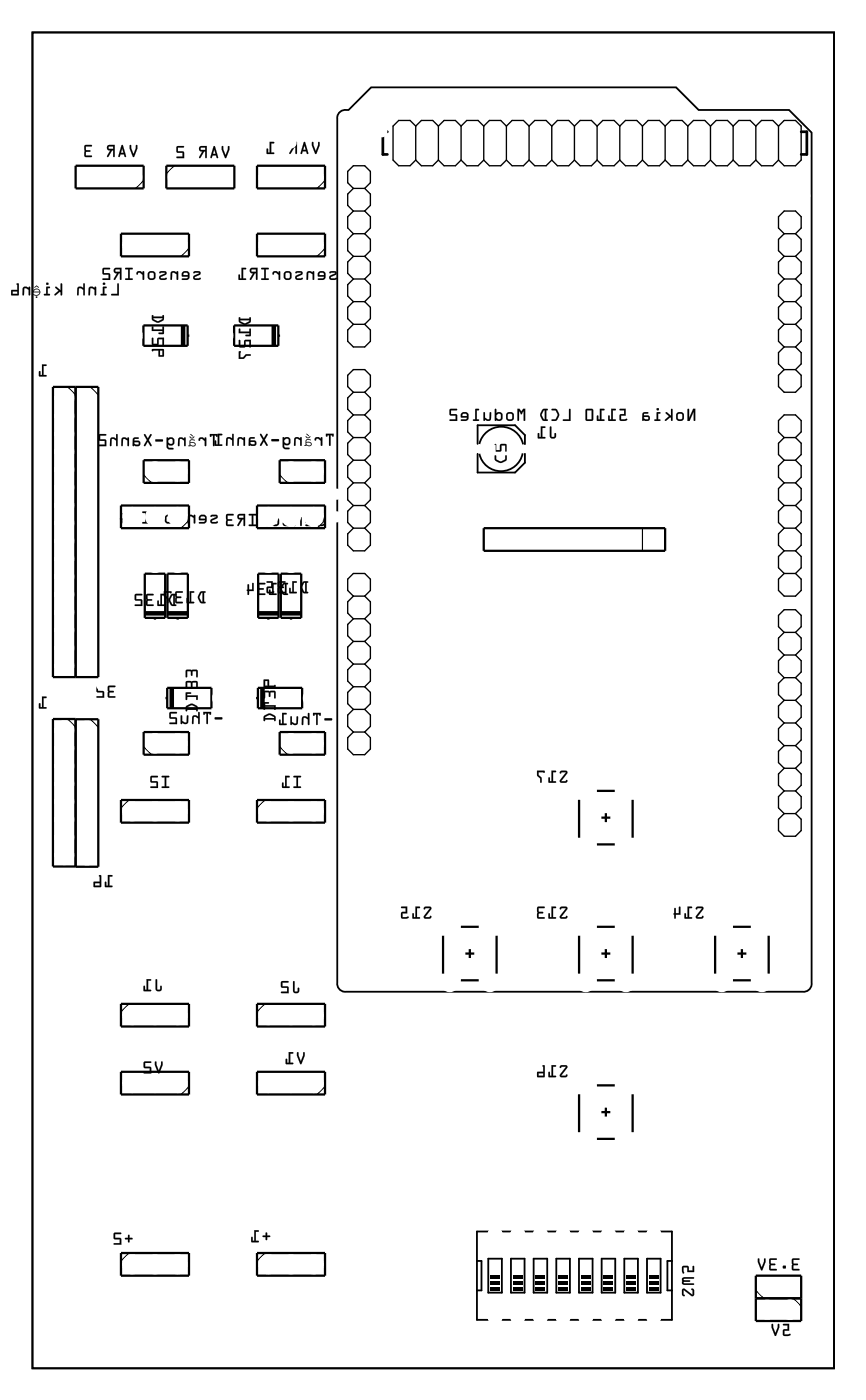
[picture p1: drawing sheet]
<svg xmlns="http://www.w3.org/2000/svg" width="97mm" height="157mm" viewBox="0 0 97 157" stroke-linecap="round" stroke-linejoin="round" font-family="sans-serif">
<g fill="none" stroke="#000" stroke-width=".2">
<path d="M3.6 3.6h89.8v149.8h-89.8zM38.1 12.5l.3-.1 .6-.1 2.6-2.5h34.1l2.6 2.5h10.1l2.5 2.6v95.3a.9 .9 0 0 1-1 1h-51.1a.9 .9 0 0 1-1-1v-96.9a.9 .9 0 0 1 .3-.8zM53.5 50.9v2.1h4.2l1.1-1.1v-1M53.5 49.8v-2.1h4.2l1.1 1.1v1M53.7 49.8a2.51 2.51 0 0 1 2.5-2 2.51 2.51 0 0 1 2.4 2M58.6 50.8a2.48 2.48 0 0 1-2.5 2 2.48 2.48 0 0 1-2.4-1.9M53.4 138.1h21.9v9.9h-21.9zM53.4 141.4h.5v3.3h-.5M54.7 141.1h1.5v3.9h-1.5zM57.2 141.1h1.6v3.9h-1.6zM59.8 141.1h1.5v3.9h-1.5zM62.3 141.1h1.5v3.9h-1.5z"/>
<path d="M64.9 141.1h1.5v3.9h-1.5zM67.4 141.1h1.5v3.9h-1.5zM69.9 141.1h1.6v3.9h-1.6zM72.5 141.1h1.5v3.9h-1.5zM75.3 141.4h-.5v3.3h.5"/>
</g>
<g fill="#000">
<path d="M4.7 40.9h.5v.1h-.3v1l.3 .1v.1h-.8v-.6l.1 .1v.3h.2zM4.7 78.1l.5 .1v.1h-.3v1h.3v.2l-.8-.1v-.6l.1 .1v.4h.2zM55 143h1v.4h-1zM55 143.7h1v.4h-1zM55 144.3h1v.4h-1zM57.5 143h1v.4h-1zM57.5 143.7h1v.4h-1zM57.5 144.3h1v.4h-1zM60 143h1v.4h-1zM60 143.7h1v.4h-1zM60 144.3h1v.4h-1zM62.6 143h1v.4h-1z"/>
<path d="M62.6 143.7h1v.4h-1zM62.6 144.3h1v.4h-1zM65.1 143h1v.4h-1zM65.1 143.7h1v.4h-1zM65.1 144.3h1v.4h-1zM67.7 143h1v.4h-1zM67.7 143.7h1v.4h-1zM67.7 144.3h1v.4h-1zM70.2 143h1v.4h-1zM70.2 143.7h1v.4h-1zM70.2 144.3h1v.4h-1zM72.7 143h1v.4h-1z"/>
<path d="M72.7 143.7h1v.4h-1zM72.7 144.3h1v.4h-1z"/>
<path d="M14.5 16.3v.4l.4 .9h.1l.4-.9v-.4h-.2v.3l-.2 .7-.3-.7v-.3zM13.6 16.3l-.3 1.3h.1l.1-.3h.4l.1 .3h.1v-.1l-.3-1.2zM13.7 16.7l.1 .4h-.3zM12.1 16.3a.32 .32 0 0 0-.1 .4 .32 .32 0 0 0 .3 .2l-.3 .7h.1l.5-.7h.1v.6l.1 .1 .1-1.3zM12.2 16.5l.5-.1v.3h-.5zM9.5 16.3v1.2l.1 .1h.7v-.2h-.7v-.4h.5v-.1v-.1h-.5v-.4h.6l.1-.1z"/>
<path d="M14.5 16.3v.4l.5 .9 .4-.9v-.4a.1 .1 0 0 0-.1-.1 .1 .1 0 0 0-.1 .1v.3l-.2 .7-.3-.7v-.3zM14.6 16.3h.1v.3l.3 .7 .2-.7v-.3h.2v.4l-.4 .9h-.1l-.4-.9zM13.6 16.3l-.4 1.3h.2l.1-.3h.4l.1 .3h.1v-.1l-.3-1.2zM13.6 16.3h.2l.3 1.2v.1h-.1l-.1-.3h-.4l-.1 .3-.1-.1zM13.7 16.7l.1 .4h-.3zM13.7 16.6l-.2 .5h.3zM12.1 16.3a.32 .32 0 0 0-.1 .4 .32 .32 0 0 0 .3 .2l-.3 .6a.1 .1 0 0 0 0 .1 .1 .1 0 0 0 .2 0l.4-.7h.1v.6a.1 .1 0 0 0 .1 .1 .1 .1 0 0 0 .1-.1v-1.3h-.7zM12.1 16.3h.8l-.1 1.3-.1-.1v-.6h-.2l-.4 .7h-.1l.4-.7a.31 .31 0 0 1-.4-.2 .31 .31 0 0 1 .1-.4zM12.2 16.5l.5-.1v.3h-.5zM12.2 16.4v.3h.5v-.3zM9.5 16.3l-.1 1.2 .2 .1h.6a.1 .1 0 0 0 .1-.1 .1 .1 0 0 0-.1-.1h-.6l.1-.3 .4-.1a.1 .1 0 0 0 0-.1 .1 .1 0 0 0 0-.1h-.4l-.1-.4h.6a.1 .1 0 0 0 .1-.1 .1 .1 0 0 0-.1-.1zM9.5 16.3h.8l-.1 .1h-.6v.4l.5 .1v.1h-.5v.4l.7 .1v.1h-.7l-.1-.1z"/>
<path d="M24.9 16.4l-.1 .4 .4 .9h.1l.4-.9v-.4h-.2v.3l-.2 .7-.3-.7v-.3zM23.9 16.4l-.3 1.3h.1l.1-.3h.4l.1 .3h.1v-.1l-.3-1.2zM24 16.8l.1 .5h-.2zM22.4 16.4a.32 .32 0 0 0-.1 .4 .32 .32 0 0 0 .4 .2l-.4 .7h.1l.5-.7h.1v.6l.1 .1 .1-1.3zM22.5 16.6l.5-.1v.3h-.5zM19.8 16.4v.6l.1 .1h.5v.5h-.6v.1h.8v-.7h-.7v-.5h.6l.1-.1z"/>
<path d="M24.9 16.4l-.1 .4 .5 .9 .4-.9v-.3a.1 .1 0 0 0-.1-.1 .1 .1 0 0 0-.1 .1v.2l-.2 .7-.3-.7v-.3zM24.9 16.4h.1v.3l.3 .7 .2-.7v-.3h.2v.4l-.4 .9h-.1l-.4-.9zM23.9 16.4l-.3 1.3h.1l.1-.3h.4l.1 .3h.1v-.1l-.3-1.2zM23.9 16.4h.2l.3 1.2v.1h-.1l-.1-.3h-.4l-.1 .3-.1-.1zM24 16.8l.1 .5h-.2zM24 16.7l-.2 .6h.4zM22.4 16.4a.32 .32 0 0 0-.1 .4 .32 .32 0 0 0 .4 .2l-.4 .6a.1 .1 0 0 0 0 .1 .1 .1 0 0 0 .2 0l.4-.7h.1v.6a.1 .1 0 0 0 .1 .1 .1 .1 0 0 0 .1-.1v-1.2h-.6zM22.4 16.5l.8-.1-.1 1.3-.1-.1v-.6h-.1l-.4 .7h-.2l.4-.7a.31 .31 0 0 1-.4-.2 .31 .31 0 0 1 .1-.3zM22.5 16.6l.5-.1v.3h-.5zM22.5 16.6v.2h.5v-.3zM19.8 16.4v.7h.6v.5l-.6-.1a.1 .1 0 0 0-.1 .1 .1 .1 0 0 0 .1 .1h.8v-.7h-.7v-.5l.6 .1a.1 .1 0 0 0 .1-.1 .1 .1 0 0 0-.1-.1zM19.8 16.4h.8l-.1 .1h-.6v.5h.7v.7h-.8v-.1h.7v-.5h-.6l-.1-.1z"/>
<path d="M35 15.9l-.1 .4 .4 .9 .1 .1 .4-1v-.3h-.2v.3l-.2 .6-.3-.6v-.3zM34 15.9l-.3 1.3 .1 .1 .1-.3h.4l.1 .2 .1 .1v-.1l-.3-1.2zM34.1 16.3l.1 .5h-.2zM32.5 16a.32 .32 0 0 0-.1 .4 .32 .32 0 0 0 .4 .1l-.4 .7 .1 .1 .5-.8h.1v.7l.1 .1 .1-1.4zM32.6 16.1h.5v.3l-.5-.1zM30.2 15.9v1.2h-.2v-.4h-.1v.5l.8 .1v-.2h-.3v-1h.3v-.1z"/>
<path d="M35 15.9l-.1 .4 .5 1 .4-1v-.3a.1 .1 0 0 0-.1-.1 .1 .1 0 0 0-.1 .1v.3l-.2 .6-.3-.6v-.3zM35 15.9l.1 .1v.3l.3 .7 .2-.7v-.3h.2v.3l-.4 1-.1-.1-.4-.9zM34 15.9l-.3 1.3 .1 .1 .1-.3h.4l.1 .2 .1 .1 .1-.1-.4-1.2zM34 16h.2l.3 1.2v.1l-.1-.1-.1-.2h-.4l-.1 .2h-.1zM34.1 16.3l.1 .5h-.2zM34.1 16.3l-.1 .5h.3zM32.5 16a.32 .32 0 0 0-.1 .4 .32 .32 0 0 0 .4 .1l-.4 .6a.1 .1 0 0 0 0 .2 .11 .11 0 0 0 .2-.1l.4-.7h.1v.7a.1 .1 0 0 0 .1 .1 .1 .1 0 0 0 .1-.1v-1.3h-.6zM32.5 16l.8-.1-.1 1.4-.1-.1v-.7h-.1l-.4 .7h-.2l.4-.7a.31 .31 0 0 1-.4-.1 .31 .31 0 0 1 .1-.4zM32.6 16.1h.5v.3l-.5-.1zM32.6 16.1v.3h.5v-.3zM30.2 15.9v1.2h-.2v-.4a.1 .1 0 0 0-.1-.1 .1 .1 0 0 0 0 .1v.6h.7a.1 .1 0 0 0 .1-.1 .1 .1 0 0 0-.1-.1h-.2v-1h.2a.1 .1 0 0 0 .1-.1 .1 .1 0 0 0-.1-.1zM30.2 15.9l.5 .1v.1h-.3v1h.3v.2l-.8-.1v-.5h.1v.4h.2z"/>
<path d="M3.6 3.6v149.8h89.8v-149.8zM3.6 3.6h89.8v149.8h-89.8z"/>
<path d="M13.2 31.8l-.1 1.2h-.6v.1h.8v-1.2zM11.5 32.2v.8h-.2v.1h.6v-.1h-.2v-.7h.2l.1-.1zM11.5 31.8a.15 .15 0 0 0 .3 0 .15 .15 0 0 0-.3 0zM10 32.2l-.1 .2v.7h.2v-.7l.1-.1 .4 .2v.6h.1v-.9h-.1v.1l-.3-.2zM8.7 32.2v.2v.7h.1v-.7l.1-.1 .4 .2v.6h.2v-1.3h-.2v.5l-.3-.2zM6.2 32.2v.1l.4 .3-.5 .4v.1h.1l.5-.4 .1 .1v.3h.1v-1.3l-.1 .1v.7l-.5-.4zM5.2 32.2v.8h-.2l-.1 .1h.7v-.1h-.3v-.7h.3v-.1zM5.2 31.8a.14 .14 0 0 0 .2 0 .14 .14 0 0 0-.2 0zM3.8 32.5l-.1 .3h.7a.54 .54 0 0 1-.7 .2 .42 .42 0 0 0 .6 0 .42 .42 0 0 0 0-.6zM3.9 32.5h.3l.2 .2h-.6zM3.9 32.2v.1l.2-.2 .3 .1-.3-.2zM4 33.3a.1 .1 0 0 0 .2 0 .1 .1 0 0 0-.2 0zM2.6 32.2l-.1 .2v.7h.2v-.7l.1-.1 .4 .2v.6h.2v-.9h-.2v.1l-.3-.2zM1.9 31.8v.7h-.6v.6h.8v-1.2v-.1zM1.4 32.7h.5v.3h-.5z"/>
<path d="M13.2 31.8l-.1 1.2-.6-.1a.1 .1 0 0 0-.1 .1 .1 .1 0 0 0 .1 .1h.8v-1.2zM13.2 31.8l.1 .1v1.2h-.8v-.1h.6zM11.5 32.2v.8l-.2-.1a.1 .1 0 0 0 0 .1 .1 .1 0 0 0 0 .1h.6a.1 .1 0 0 0 .1-.1 .1 .1 0 0 0-.1-.1l-.2 .1v-.7h.2a.1 .1 0 0 0 .1-.1 .1 .1 0 0 0-.1-.1zM11.6 32.2h.3v.1h-.2v.7h.2v.1h-.6v-.1h.2zM11.5 31.8a.15 .15 0 0 0 .3 0 .15 .15 0 0 0-.3 0zM11.5 31.8a.15 .15 0 0 1 .3 0 .15 .15 0 0 1-.3 0zM10 32.2l-.1 .8a.09 .09 0 0 0 .1 .1 .09 .09 0 0 0 .1-.1v-.6l.2-.1 .3 .2v.5a.1 .1 0 0 0 .1 .1 .1 .1 0 0 0 .1-.1v-.8a.1 .1 0 0 0-.1-.1 .11 .11 0 0 0-.1 .2l-.3-.2zM10 32.2l.3-.1 .3 .2v-.1h.1v.9h-.1v-.6l-.3-.2-.2 .1v.7h-.2v-.7zM8.7 32.2l-.1 .8a.09 .09 0 0 0 .1 .1 .09 .09 0 0 0 .1-.1v-.6l.2-.1 .3 .2v.5a.1 .1 0 0 0 .1 .1 .1 .1 0 0 0 .1-.1v-1.1a.1 .1 0 0 0-.1-.1 .1 .1 0 0 0-.1 .1v.4l-.3-.2zM8.7 32.2l.3-.1 .3 .2v-.5h.2v1.3h-.2v-.6l-.3-.2-.2 .1v.7h-.1v-.7zM6.2 32.2v.1l.4 .3-.5 .4a.1 .1 0 0 0 0 .1 .1 .1 0 0 0 .1 0l.5-.4 .1 .1v.2a.1 .1 0 0 0 .1 .1 .1 .1 0 0 0 .1-.1v-1.1a.1 .1 0 0 0-.1-.1 .1 .1 0 0 0-.1 .1v.7l-.5-.4zM6.2 32.2h.1l.5 .4v-.7l.1-.1v1.3h-.1v-.3l-.1-.1-.5 .4h-.1v-.1l.5-.4-.4-.3zM5.2 32.2v.8l-.2-.1a.1 .1 0 0 0-.1 .1 .1 .1 0 0 0 .1 .1h.5a.1 .1 0 0 0 .1-.1 .1 .1 0 0 0-.1-.1l-.2 .1v-.7h.2a.1 .1 0 0 0 .1-.1 .1 .1 0 0 0-.1-.1zM5.2 32.2h.4l-.1 .1h-.2v.7h.3l-.1 .1h-.6l.1-.1h.2zM5.2 31.8a.15 .15 0 0 0 .2 0 .15 .15 0 0 0-.2 0zM5.2 31.8a.13 .13 0 0 1 .2 0 .13 .13 0 0 1-.2 0zM3.8 32.5l-.1 .3h.7a.43 .43 0 0 1-.6 .2h-.1a.42 .42 0 0 0 .8-.1 .42 .42 0 0 0-.6-.5zM3.8 32.5a.4 .4 0 0 1 .6 0 .4 .4 0 0 1 0 .5 .4 .4 0 0 1-.5 .1l-.2-.1a.44 .44 0 0 0 .7-.2h-.7zM3.9 32.5h.3l.2 .2h-.6zM3.9 32.5l-.1 .2h.6l-.2-.3zM3.8 32.2l.1 .1 .2-.2 .2 .2 .1-.1-.3-.2zM3.9 32.2l.2-.2 .2 .2-.2-.1-.2 .2zM4 33.3a.1 .1 0 0 0 .2 0 .1 .1 0 0 0-.2 0zM4 33.3a.1 .1 0 0 1 .2 0 .1 .1 0 0 1-.2 0zM2.6 32.2l-.1 .8a.09 .09 0 0 0 .1 .1 .09 .09 0 0 0 .1-.1v-.6l.2-.1 .3 .2v.5a.1 .1 0 0 0 .1 .1 .1 .1 0 0 0 .1-.1v-.8a.1 .1 0 0 0-.1-.1 .11 .11 0 0 0-.1 .2l-.3-.2zM2.6 32.2l.3-.1 .3 .2v-.1h.2v.9h-.2v-.6l-.3-.2-.2 .1v.7h-.2v-.7zM1.9 31.8v.7h-.6v.6h.8v-1.2v-.1zM1.9 31.8l.2 .1v1.2h-.8v-.6h.6zM1.4 32.7h.5v.3h-.5zM1.4 32.7v.3h.5v-.3z"/>
<path d="M17 35.3v.6a.8 .8 0 0 0 1.2 .1l.2-.2-.1-.5h-.1v.2h-1v-.2zM17.2 35.7h1l-.5 .3-.5-.2zM17 36.6v.5h1.2v.2h-.4v.1h.6l-.1-.8h-.1v.3h-1v-.3zM17 37.9v.7l.1 .1h.6l.1-.7h.4v.7h.2v-.8h-.7l-.1 .7h-.4v-.7zM17 39.2l.1 .2 .1-.1h.5l.1 .7 .6-.1-.1-.8zM17.9 39.3h.3v.5h-.3z"/>
<path d="M17 35.3v.6l.7 .3 .6-.3 .1-.5a.1 .1 0 0 0-.1-.1 .1 .1 0 0 0-.1 .1v.1h-1v-.2zM17 35.4h.2v.1h1v-.1l.1-.1 .1 .5-.5 .3h-.4l-.4-.2zM17.2 35.7h1l-.1 .1-.4 .2-.5-.2zM17.2 35.7v.1l.5 .2 .5-.3zM17 36.6v.5h1.2v.2h-.4a.1 .1 0 0 0-.1 .1 .1 .1 0 0 0 .1 .1l.5-.1 .1-.7a.1 .1 0 0 0-.1-.1 .1 .1 0 0 0-.1 .1v.2h-1v-.3zM17 36.6l.2 .1v.2h1v-.2l.1-.1 .1 .8h-.6v-.1h.4v-.2h-1.2zM17 37.9v.7l.1 .1h.6l.1-.7h.4v.6a.1 .1 0 0 0 .1 .1 .1 .1 0 0 0 .1-.1v-.7h-.8v.7h-.4v-.7zM17 37.9h.2v.7h.4l.1-.7h.7v.8h-.2v-.7h-.4l-.1 .7h-.6l-.1-.1zM17 39.2v.1a.09 .09 0 0 0 .1 .1 .09 .09 0 0 0 .1-.1h.5l.1 .7h.6l-.1-.9zM17 39.2l1.3-.1 .1 .8-.6 .1v-.7h-.6l-.1 .1zM17.9 39.3h.3v.5h-.3zM17.9 39.3v.5h.3v-.5z"/>
<path d="M21.7 30.5a.12 .12 0 0 0 0 .2 .12 .12 0 0 0 .2-.1h.4l-.5 .3a.27 .27 0 0 0-.2 .3 .27 .27 0 0 0 .3 .2l.6-.1-.1-.2-.1 .1h-.5l.1-.2 .4-.2a.22 .22 0 0 0 .2-.2 .22 .22 0 0 0-.2-.2h-.4zM20.5 30.5l-.1 .2v.3l.7 .1-.2 .1h-.5v.2l.7-.1 .1-.2v-.5l-.3-.2h-.3zM20.6 30.6h.3l.2 .2h-.6zM19.2 30.5l-.1 .2v.7l.2-.1v-.6l.1-.1 .4 .2v.5l.1 .1v-1h-.1v.1l-.3-.1zM17.9 30.5h-.1a.12 .12 0 0 0 .1 .2 .12 .12 0 0 0 .2-.1h.4l-.5 .3a.27 .27 0 0 0-.2 .3 .27 .27 0 0 0 .3 .2l.6-.1-.1-.2-.2 .1h-.4l.1-.2 .4-.2a.22 .22 0 0 0 .2-.2 .22 .22 0 0 0-.3-.2h-.3zM16.5 30.9a.5 .5 0 0 0 1 0 .5 .5 0 0 0-1 0zM16.8 30.6h.3l.1 .1v.4v.1h-.3l-.2-.1zM15.4 30.5l-.1 .2a.1 .1 0 0 0 .1 .1 .1 .1 0 0 0 .1-.1l.2-.1 .3 .2v.5l.1 .1v-1h-.1v.2l-.3-.2zM14 30.1l.1 .1h.3v1h-.3l-.1 .1 .8 .1v-.2h-.3v-1h.3l.1-.1zM12.8 30.1a.32 .32 0 0 0 0 .4 .32 .32 0 0 0 .3 .2l-.4 .6 .2 .1 .4-.7h.1v.6l.2 .1v-1.4zM12.9 30.2h.5v.3h-.4zM11.5 30.1v.6l.1 .1h.6v.4h-.6l-.1 .1 .8 .1v-.7l-.7-.1v-.4h.7v-.1z"/>
<path d="M21.7 30.5a.12 .12 0 0 0 0 .2 .12 .12 0 0 0 .2-.1h.4l-.5 .3a.28 .28 0 0 0-.2 .3 .28 .28 0 0 0 .3 .2l.6-.1a.12 .12 0 0 0-.1-.1 .12 .12 0 0 0-.1 0h-.4l-.1-.1 .6-.3 .1-.3-.2-.1a.71 .71 0 0 0-.6 .1zM21.7 30.5l.2-.1h.4a.22 .22 0 0 1 .2 .2 .22 .22 0 0 1-.2 .2l-.4 .2-.1 .2h.5h.1l.1 .1-.3 .1h-.4l-.1-.2v-.2l.6-.4h-.5a.09 .09 0 0 1-.1 0 .09 .09 0 0 1 0-.1zM20.4 30.5v.2v.3h.7l-.2 .2h-.5a.1 .1 0 0 0 0 .1 .1 .1 0 0 0 0 .1h.5l.2-.1 .1-.1v-.5l-.2-.3h-.4zM20.5 30.5l.1-.1h.3l.3 .2v.5l-.1 .2-.7 .1v-.2h.5l.2-.1v-.1h-.7v-.3zM20.6 30.6h.3l.2 .2h-.6zM20.6 30.6l-.1 .3h.6l-.1-.3zM19.2 30.5l-.1 .8a.09 .09 0 0 0 .1 .1 .09 .09 0 0 0 .1-.1v-.6l.2-.1 .3 .2v.5a.1 .1 0 0 0 .1 .1 .1 .1 0 0 0 .1-.1v-.8a.11 .11 0 0 0-.2-.1 .1 .1 0 0 0 0 .1l-.3-.1zM19.2 30.5l.3-.1 .3 .2v-.2h.1v1l-.1-.1v-.5l-.3-.2h-.2v.7l-.2 .1v-.7zM17.8 30.5a.12 .12 0 0 0 .1 .2 .12 .12 0 0 0 .2-.1h.4l-.5 .3a.28 .28 0 0 0-.2 .3 .28 .28 0 0 0 .3 .2l.6-.1a.12 .12 0 0 0-.1-.1 .12 .12 0 0 0-.2 0h-.3l-.1-.1 .6-.3 .1-.3-.2-.1a.71 .71 0 0 0-.7 .1zM17.9 30.5l.2-.1h.3a.22 .22 0 0 1 .3 .2 .22 .22 0 0 1-.2 .2l-.5 .2v.2h.4h.2l.1 .1-.3 .1h-.4l-.1-.2v-.2l.6-.4h-.5a.09 .09 0 0 1-.1 0 .09 .09 0 0 1 0-.1zM16.5 30.9a.51 .51 0 0 0 1 0 .51 .51 0 0 0-1 0zM16.5 30.9a.49 .49 0 0 1 .9 0 .49 .49 0 0 1-.9 0zM16.8 30.6h.3l.1 .1v.4l-.1 .1-.3-.1zM16.8 30.6l-.1 .5 .2 .1h.3v-.1v-.4l-.1-.1zM15.4 30.5l-.1 .2a.11 .11 0 0 0 .1 .1 .11 .11 0 0 0 .1-.2h.2l.3 .2v.5a.1 .1 0 0 0 .1 .1 .1 .1 0 0 0 .1-.1v-.8a.1 .1 0 0 0-.1-.1 .1 .1 0 0 0-.1 .1v.1l-.3-.2zM15.4 30.5l.4-.1 .2 .2v-.2h.1v1l-.1-.1v-.5l-.3-.2h-.2l-.2 .2zM14 30.1l.1 .1h.3v1h-.3a.1 .1 0 0 0-.1 .1 .1 .1 0 0 0 .1 .1h.7a.1 .1 0 0 0 .1-.1 .1 .1 0 0 0-.1-.1h-.3v-1h.3a.1 .1 0 0 0 .1-.1 .1 .1 0 0 0-.1-.1zM14 30.1h.9l-.1 .1h-.3v1h.3v.2l-.8-.1 .1-.1h.3v-1h-.3zM12.8 30.1a.32 .32 0 0 0 0 .4 .32 .32 0 0 0 .3 .2l-.4 .6a.1 .1 0 0 0 .1 .1 .1 .1 0 0 0 .1 0l.4-.7h.1v.6a.1 .1 0 0 0 .1 .1 .1 .1 0 0 0 .1-.1v-1.3h-.6zM12.8 30.1l.8-.1v1.4l-.2-.1v-.7h-.1l-.4 .7h-.1l.3-.7a.31 .31 0 0 1-.3-.1 .31 .31 0 0 1 0-.4zM12.9 30.2h.5v.3h-.4zM12.9 30.2l.1 .3h.4v-.3zM11.5 30.1v.7h.7v.4h-.6a.1 .1 0 0 0-.1 .1 .1 .1 0 0 0 .1 .1h.7v-.7l-.7-.1v-.4h.7a.1 .1 0 0 0 0-.1 .1 .1 0 0 0 0-.1zM11.5 30.1h.8v.1h-.7v.4l.7 .1v.7l-.8-.1 .1-.1h.6v-.4h-.6l-.1-.1z"/>
<path d="M26.8 35.6v.5a.8 .8 0 0 0 1.2 .1l.1-.1v-.5h-.1l-.1 .1h-1v-.1zM26.9 35.9h1v.1l-.5 .3-.4-.2zM26.8 36.9l-.1 .5h1.2v.1h-.4v.1h.6v-.8l-.2 .1v.3h-1v-.3zM26.8 38.1l-.1 .7 .2 .2 .6-.1v-.6h.4v.6h.2v-.8l-.7 .1-.1 .6h-.4v-.6zM26.8 39.4l-.1 .8h.6l.3-.3 .5-.1v-.1h-.5l-.4 .4h-.3l.1-.7z"/>
<path d="M26.8 35.6v.5l.6 .3 .6-.2 .1-.5a.1 .1 0 0 0-.1-.1 .1 .1 0 0 0-.1 .1h-1v-.1zM26.8 35.6h.1v.1h1v-.1h.1l.1 .4-.5 .4h-.4l-.4-.3zM26.9 35.9h1v.1l-.5 .2-.4-.2zM26.9 35.9l.1 .2 .4 .2 .5-.3v-.1zM26.8 36.9l-.1 .5h1.2v.1h-.3a.1 .1 0 0 0-.1 .1 .1 .1 0 0 0 .1 .1h.5v-.8a.1 .1 0 0 0-.1-.1 .1 .1 0 0 0-.1 .1v.3h-1v-.3zM26.8 36.9h.1v.3h1v-.3l.1-.1 .1 .8h-.6v-.1h.4v-.2l-1.2 .1zM26.8 38.1l-.1 .7 .2 .2 .6-.1v-.6h.4v.6a.1 .1 0 0 0 .1 .1 .1 .1 0 0 0 .1-.1v-.8l-.7 .1-.1 .6h-.4v-.6zM26.8 38.1l.1 .1v.6h.4l.1-.6 .7-.1v.8h-.2v-.6h-.4v.6l-.6 .1-.1-.2zM26.8 39.4l-.1 .9 .6-.1 .3-.3h.4a.1 .1 0 0 0 .1-.1 .1 .1 0 0 0-.1-.1h-.5l-.3 .4h-.3v-.6l.1-.1zM26.8 39.4h.2l-.1 .7h.3l.4-.4h.4l.1 .1-.5 .1-.3 .3h-.6z"/>
<path d="M36.9 30.5a.12 .12 0 0 0 .1 .2 .12 .12 0 0 0 .1-.1h.4l-.5 .3a.27 .27 0 0 0-.1 .3 .27 .27 0 0 0 .2 .2l.6-.1v-.2l-.2 .1h-.4v-.2l.5-.2a.22 .22 0 0 0 .1-.2 .22 .22 0 0 0-.2-.2h-.4zM35.7 30.5l-.1 .2v.3l.7 .1-.1 .1h-.5l-.1 .2 .7-.1 .2-.2-.1-.5-.3-.2h-.2zM35.8 30.6h.4l.1 .2h-.5zM34.4 30.5v.2v.7l.1-.1v-.6l.1-.1 .4 .2v.5l.2 .1v-1h-.2v.1l-.3-.1zM33.1 30.5a.12 .12 0 0 0 .1 .2 .12 .12 0 0 0 .1-.1h.4l-.5 .3a.27 .27 0 0 0-.1 .3 .27 .27 0 0 0 .2 .2l.6-.1v-.2l-.2 .1h-.5l.1-.2 .5-.2a.22 .22 0 0 0 .1-.2 .22 .22 0 0 0-.2-.2h-.4zM31.7 30.9a.5 .5 0 0 0 1 0 .5 .5 0 0 0-1 0zM32 30.6h.4l.1 .1v.4l-.1 .1h-.3l-.1-.1zM30.6 30.5l-.1 .2a.1 .1 0 0 0 .1 .1 .1 .1 0 0 0 .1-.1l.2-.1 .3 .2v.5l.2 .1v-1h-.2v.2l-.2-.2zM29.3 30.1v.1h.3v1h-.3v.1l.8 .1v-.2h-.3v-1h.3v-.1zM28.1 30.1a.32 .32 0 0 0-.1 .4 .32 .32 0 0 0 .3 .2l-.3 .6 .1 .1 .5-.7h.1v.6l.1 .1v-1.4zM28.2 30.2h.5v.3h-.5zM27.1 30v1.2h-.2v-.4h-.1l-.1 .5 .8 .1v-.2h-.3v-1h.3l.1-.1z"/>
<path d="M36.9 30.5a.12 .12 0 0 0 .1 .2 .12 .12 0 0 0 .1-.1h.4l-.5 .3a.28 .28 0 0 0-.1 .3 .28 .28 0 0 0 .2 .2l.6-.1a.12 .12 0 0 0-.1-.1 .12 .12 0 0 0-.1 0h-.4v-.1l.6-.3v-.3l-.1-.1a.71 .71 0 0 0-.7 .1zM36.9 30.5l.2-.1h.4a.22 .22 0 0 1 .2 .2 .22 .22 0 0 1-.1 .2l-.5 .2-.1 .2h.5h.2v.1l-.2 .1h-.5l-.1-.2v-.2l.7-.4h-.5a.09 .09 0 0 1-.1 0 .09 .09 0 0 1-.1-.1zM35.7 30.5l-.1 .2v.3h.7l-.1 .2h-.5a.1 .1 0 0 0-.1 .1 .1 .1 0 0 0 .1 .1h.5l.2-.1 .1-.1v-.5l-.3-.3h-.3zM35.7 30.5l.2-.1h.2l.3 .2 .1 .5-.2 .2-.7 .1 .1-.2h.5l.1-.1v-.1h-.7v-.3zM35.8 30.6h.4l.1 .2h-.5zM35.8 30.6v.3h.5l-.1-.3zM34.4 30.5l-.1 .8a.09 .09 0 0 0 .1 .1 .09 .09 0 0 0 .1-.1v-.6l.2-.1 .3 .2v.5a.1 .1 0 0 0 .1 .1 .1 .1 0 0 0 .1-.1v-.8a.1 .1 0 0 0-.1-.1 .1 .1 0 0 0-.1 .1l-.3-.1zM34.4 30.5l.3-.1 .3 .2 .1-.2h.1v1l-.2-.1v-.5l-.3-.2h-.2v.7l-.1 .1v-.7zM33.1 30.5a.12 .12 0 0 0 .1 .2 .12 .12 0 0 0 .1-.1h.4l-.5 .3a.28 .28 0 0 0-.1 .3 .28 .28 0 0 0 .2 .2l.6-.1a.12 .12 0 0 0-.1-.1 .12 .12 0 0 0-.1 0h-.4v-.1l.6-.3v-.3l-.1-.1a.71 .71 0 0 0-.7 .1zM33.1 30.5l.2-.1h.4a.22 .22 0 0 1 .2 .2 .22 .22 0 0 1-.1 .2l-.5 .2-.1 .2h.5h.2v.1l-.2 .1h-.5l-.1-.2v-.2l.6-.4h-.4a.09 .09 0 0 1-.1 0 .09 .09 0 0 1-.1-.1zM31.7 30.9a.51 .51 0 0 0 1 0 .51 .51 0 0 0-1 0zM31.7 30.9a.5 .5 0 0 1 1 0 .5 .5 0 0 1-1 0zM32 30.6h.3l.2 .1v.4l-.1 .1-.4-.1zM32 30.6v.5l.1 .1h.3l.1-.1v-.4l-.1-.1zM30.6 30.5l-.1 .2a.11 .11 0 0 0 .1 .1 .11 .11 0 0 0 .1-.2h.2l.3 .2v.5a.1 .1 0 0 0 .1 .1 .1 .1 0 0 0 .1-.1v-.8a.1 .1 0 0 0-.1-.1 .1 .1 0 0 0-.1 .1v.1l-.2-.2zM30.6 30.5l.4-.1 .2 .2v-.2h.2v1l-.2-.1v-.5l-.3-.2h-.2l-.1 .2zM29.3 30.1v.1h.3v1h-.3a.1 .1 0 0 0-.1 .1 .1 .1 0 0 0 .1 .1h.7a.1 .1 0 0 0 .1-.1 .1 .1 0 0 0-.1-.1h-.2v-1h.2a.1 .1 0 0 0 .1-.1 .1 .1 0 0 0-.1-.1zM29.3 30.1h.8v.1h-.3v1h.3v.2l-.8-.1v-.1h.3v-1h-.3zM28.1 30.1a.32 .32 0 0 0-.1 .4 .32 .32 0 0 0 .3 .2l-.3 .6a.1 .1 0 0 0 0 .1 .1 .1 0 0 0 .2 0l.4-.7h.1v.6a.1 .1 0 0 0 .1 .1 .1 .1 0 0 0 .1-.1v-1.3h-.7zM28.1 30.1l.7-.1v1.4l-.1-.1v-.7h-.2l-.4 .7h-.1l.4-.7a.31 .31 0 0 1-.4-.1 .31 .31 0 0 1 .1-.4zM28.2 30.2h.5v.3h-.5zM28.2 30.2v.3h.5v-.3zM27 30l.1 1.2h-.2v-.3a.1 .1 0 0 0-.1-.1 .1 .1 0 0 0-.1 .1v.5h.8a.1 .1 0 0 0 .1-.1 .1 .1 0 0 0-.1-.1h-.3v-1h.3a.1 .1 0 0 0 .1-.1 .1 .1 0 0 0-.1-.1zM27.1 30l.5 .1-.1 .1h-.3v1h.3v.2l-.8-.1 .1-.5h.1v.4h.2z"/>
<path d="M4.7 40.9v1.1h-.2v-.3a.1 .1 0 0 0-.1-.1 .1 .1 0 0 0-.1 .1l.1 .5h.7a.1 .1 0 0 0 .1-.1 .1 .1 0 0 0-.1-.1h-.2v-1h.2a.1 .1 0 0 0 .1 0 .1 .1 0 0 0-.1-.1zM4.7 40.9h.5v.1h-.3v1.1h.3v.1h-.8v-.6l.1 .1v.4h.2z"/>
<path d="M23.5 48.7l.1 .3h.1v-.2h.2v1.1l.1 .1v-1.2h.2v.2h.1l.1-.3zM22.3 49.1l-.1 .2a.1 .1 0 0 0 .1 .1 .1 .1 0 0 0 .1-.1l.2-.1 .3 .3v.5h.2v-.9h-.1l-.1 .1-.2-.2zM21.3 49.3l-.1 .7h-.1h.2v-.1a.33 .33 0 0 0 .3 .2 .33 .33 0 0 0 .3-.3 .49 .49 0 0 0-.6-.2 .31 .31 0 0 1 .5-.2 .31 .31 0 0 0-.5-.1zM21.3 49.7a.3 .3 0 0 1 .3-.1 .3 .3 0 0 1 .2 .3l-.3 .1-.2-.2zM21.3 48.9a.23 .23 0 0 0 .2 .3 .23 .23 0 0 0 .2-.3 .24 .24 0 0 1-.2 .2 .24 .24 0 0 1-.2-.2zM21.3 48.7l.3 .2zM20 49.1v.2v.7h.1v-.7l.1-.1 .4 .2v.6h.2v-.9h-.1l-.1 .1-.3-.2zM18.7 49.1v1.1l.2 .2h.5v-.2l-.5-.1-.1-.3 .3 .2 .3-.2 .1-.2v-.4l-.2-.1-.3-.1-.2 .2v-.2zM18.9 49.4l.1-.2h.3l.1 .2-.1 .3-.1 .1h-.2l-.2-.2zM17.4 49.3v.2h.1h.7l.1-.1-.1-.1zM16.1 48.7l.4 .7-.4 .6h.2l.3-.5 .2 .5h.1l.1-.1-.3-.5 .3-.7h-.2l-.2 .5-.3-.5zM15 49.1l-.1 .9h.6a.31 .31 0 0 0 .2-.3 .31 .31 0 0 0-.2-.3h-.5l.1-.1v-.1h.4v-.2zM15.1 49.6h.4v.2l-.3 .1-.2-.2zM13.7 49.1l-.1 .2v.7h.2v-.7l.1-.1 .4 .2v.6h.1v-.9h-.1v.1l-.3-.2zM12.4 49.1l-.1 .2v.7h.2v-.7l.1-.1 .4 .2v.6h.2v-1.3h-.2v.5l-.3-.2zM11.1 48.7v.6l.1 .1h.5v.5h-.6l-.1 .1h.9v-.7h-.7v-.5h.6l.1-.1z"/>
<path d="M23.5 48.7v.2a.1 .1 0 0 0 .1 .1 .11 .11 0 0 0 .1-.2h.2v1.1a.1 .1 0 0 0 0 .1 .1 .1 0 0 0 .1-.1v-1.1h.2a.11 .11 0 0 0 0 .2 .11 .11 0 0 0 .2-.1v-.2zM23.5 48.7h.9l-.1 .3-.1-.2h-.2v1.2l-.1-.1v-1.1h-.2l-.1 .2zM22.3 49.1l-.1 .2a.11 .11 0 0 0 .2 .1 .11 .11 0 0 0 0-.1l.2-.1 .3 .3v.4a.1 .1 0 0 0 .1 .1 .1 .1 0 0 0 .1-.1v-.8a.1 .1 0 0 0-.1-.1 .1 .1 0 0 0-.1 .1v.1l-.2-.2zM22.3 49.1h.4l.2 .2 .1-.2h.1v.9h-.2v-.5l-.3-.3h-.1l-.2 .2zM21.3 49.3l-.1 .2v.5h-.1h.2v-.1a.34 .34 0 0 0 .3 .2 .34 .34 0 0 0 .3-.3 .48 .48 0 0 0-.6-.2 .3 .3 0 0 1 .5-.2v-.1h-.2zM21.3 49.3h.3h.2v.1a.25 .25 0 0 0-.4-.1 .25 .25 0 0 0-.1 .3 .34 .34 0 0 1 .4 0 .34 .34 0 0 1 .1 .4 .42 .42 0 0 1-.5-.1v.1h-.2h.1zM21.3 49.7a.29 .29 0 0 1 .3-.1 .29 .29 0 0 1 .2 .3h-.3l-.2-.1zM21.3 49.7a.27 .27 0 0 0 .2 .3 .27 .27 0 0 0 .3-.2l-.1-.1zM21.3 48.9a.23 .23 0 0 0 .2 .3 .23 .23 0 0 0 .2-.3v.1a.3 .3 0 0 1-.4-.1zM21.3 48.9l.2 .2 .2-.2a.24 .24 0 0 1-.2 .3 .24 .24 0 0 1-.2-.3zM21.3 48.7l.3 .2zM21.3 48.7l.3 .2zM20 49.1l-.1 .8a.09 .09 0 0 0 .1 .1 .09 .09 0 0 0 .1-.1v-.6l.2-.1 .3 .2v.5a.1 .1 0 0 0 .1 .1 .1 .1 0 0 0 .1-.1v-.8a.1 .1 0 0 0-.1-.1 .11 .11 0 0 0-.1 .2l-.3-.2zM20 49.1l.3-.1 .3 .2 .1-.1h.1v.9h-.2v-.6l-.3-.2-.2 .1v.7h-.1v-.7zM18.7 49.1v1.1l.2 .2h.5a.1 .1 0 0 0 .1-.1 .1 .1 0 0 0-.1-.1h-.5l-.1-.4 .3 .2 .3-.2 .1-.2v-.4l-.2-.2h-.3l-.2 .2v-.2zM18.7 49.1l.1-.1a.19 .19 0 0 0 .3 0l.2 .1 .2 .1v.5l-.3 .2-.4-.1v.3l.2 .1h.4v.2h-.5l-.2-.2zM18.9 49.4l.1-.2h.2l.1 .2v.3l-.3 .1-.1-.2zM18.9 49.4l-.1 .2 .2 .2h.2l.2-.1v-.3l-.1-.2h-.3zM17.4 49.3v.2h.1h.7l.1-.1-.1-.1zM17.4 49.3h.8l.1 .1-.1 .1h-.7zM16.1 48.7v.1l.4 .6-.4 .5a.1 .1 0 0 0 .1 .1 .1 .1 0 0 0 .1 0l.3-.5 .2 .5a.1 .1 0 0 0 .2 0 .1 .1 0 0 0 0-.1l-.3-.5 .3-.6a.1 .1 0 0 0 0-.1 .1 .1 0 0 0-.2 0l-.2 .5-.3-.5zM16.2 48.7h.1l.3 .5 .2-.5h.2l-.4 .7 .4 .5-.1 .1h-.1l-.2-.5-.3 .5h-.2l.4-.6-.4-.6zM14.9 49.1l-.1 .8a.09 .09 0 0 0 .1 .1 .09 .09 0 0 0 .1-.1l.5 .1a.32 .32 0 0 0 .2-.3 .32 .32 0 0 0-.2-.3h-.5l.1-.2h.4a.1 .1 0 0 0 .1-.1 .1 .1 0 0 0-.1-.1zM15 49.1h.5v.1h-.4l-.1 .1v.1h.5a.31 .31 0 0 1 .2 .3 .31 .31 0 0 1-.2 .3h-.6zM15.1 49.6h.4v.2l-.3 .1-.2-.2zM15.1 49.6l-.1 .1 .2 .2 .3-.1v-.2zM13.7 49.1l-.1 .8a.09 .09 0 0 0 .1 .1 .09 .09 0 0 0 .1-.1v-.6l.2-.1 .3 .2v.5a.1 .1 0 0 0 .1 .1 .1 .1 0 0 0 .1-.1v-.8a.11 .11 0 0 0-.2-.1 .1 .1 0 0 0 0 .2l-.3-.2zM13.7 49.1l.3-.1 .3 .2v-.1h.1v.9h-.1v-.6l-.3-.2-.2 .1-.1 .7h-.1v-.7zM12.4 49.1l-.1 .8a.09 .09 0 0 0 .1 .1 .09 .09 0 0 0 .1-.1v-.6l.2-.1 .3 .2v.5a.1 .1 0 0 0 .1 .1 .1 .1 0 0 0 .1-.1v-1.1a.1 .1 0 0 0-.1-.1 .1 .1 0 0 0-.1 .1v.4l-.3-.2zM12.4 49.1l.3-.1 .3 .2v-.5h.1v1.3h-.1v-.6l-.3-.2-.2 .1v.7h-.2v-.7zM11.1 48.7v.7h.6v.5l-.6-.1a.1 .1 0 0 0-.1 .1 .1 .1 0 0 0 .1 .1h.8v-.7h-.7v-.5l.6 .1a.1 .1 0 0 0 .1-.1 .1 .1 0 0 0-.1-.1zM11.1 48.7h.8l-.1 .1h-.6v.5h.7v.7h-.8v-.1h.6v-.5h-.5l-.1-.1z"/>
<path d="M23.6 57.8v.1a.12 .12 0 0 0 .1 .1 .12 .12 0 0 0 .1-.1h.4l-.5 .3a.27 .27 0 0 0-.1 .3 .27 .27 0 0 0 .2 .2l.6-.1v-.1h-.2h-.5l.1-.1 .5-.3a.22 .22 0 0 0 .1-.2 .22 .22 0 0 0-.2-.2h-.4zM22.4 57.8l-.1 .2v.3l.7 .1-.1 .1h-.6v.2h.7l.1-.3v-.5l-.3-.2h-.3zM22.5 57.9h.4l.1 .3h-.5zM21.1 57.8l-.1 .2v.7h.2v-.7l.1-.1 .4 .2v.6h.2v-1h-.2v.2l-.3-.2zM19.8 57.8v.1a.12 .12 0 0 0 .1 .1 .12 .12 0 0 0 .1-.1h.4l-.5 .3a.27 .27 0 0 0-.2 .3 .27 .27 0 0 0 .3 .2l.6-.1v-.1h-.2h-.5l.1-.1 .5-.3a.22 .22 0 0 0 .1-.2 .22 .22 0 0 0-.2-.2h-.4zM18.4 58.2a.5 .5 0 0 0 1 0 .5 .5 0 0 0-1 0zM18.7 57.9h.3l.2 .1v.4l-.1 .1h-.3l-.1-.1zM17.3 57.8l-.1 .2a.1 .1 0 0 0 .1 .1 .1 .1 0 0 0 .1-.1l.2-.1 .3 .2v.6h.1v-1h-.1v.2l-.2-.2zM16 57.4v.1h.3v1h-.3l-.1 .2h.8v-.2h-.2v-1h.2l.1-.1zM14.7 57.4a.32 .32 0 0 0 0 .4 .32 .32 0 0 0 .3 .2l-.3 .7h.1l.4-.7h.2v.6l.1 .1v-1.4zM14.9 57.6l.5-.1v.3h-.5zM13.5 57.5v.6l-.1 .1 .2 .5h.1v-.4h.5v-.9h-.2v.7h-.3v-.5z"/>
<path d="M23.6 57.8a.12 .12 0 0 0 0 .2 .12 .12 0 0 0 .2-.1h.4l-.5 .3a.28 .28 0 0 0-.2 .3 .28 .28 0 0 0 .3 .2l.6-.1a.12 .12 0 0 0-.1-.1 .12 .12 0 0 0-.1 0h-.4l-.1-.1 .7-.3v-.2l-.1-.2a.71 .71 0 0 0-.7 .1zM23.6 57.8l.2-.1h.4a.22 .22 0 0 1 .2 .2 .22 .22 0 0 1-.1 .2l-.5 .3-.1 .1h.5h.2v.1l-.2 .1h-.5l-.1-.2v-.2l.6-.4h-.4a.11 .11 0 0 1-.2 .1 .1 .1 0 0 1 0-.2zM22.4 57.8l-.1 .2v.3h.7l-.1 .2h-.5a.1 .1 0 0 0-.1 .1 .1 .1 0 0 0 .1 .1h.5l.1-.1 .1-.1 .1-.5-.3-.3h-.3zM22.4 57.8l.1-.1h.3l.3 .2v.5l-.1 .3h-.7v-.2h.6l.1-.1v-.1h-.7v-.3zM22.5 57.9h.4l.1 .3h-.5zM22.5 57.9l-.1 .3h.6l-.1-.3zM21.1 57.8l-.1 .8a.09 .09 0 0 0 .1 .1 .09 .09 0 0 0 .1-.1v-.6l.2-.1 .3 .2v.5a.1 .1 0 0 0 .1 .1 .1 .1 0 0 0 .1-.1v-.8a.1 .1 0 0 0-.1-.1 .11 .11 0 0 0-.1 .2l-.3-.2zM21.1 57.8l.3-.1 .3 .2v-.1h.1v.9h-.1v-.6l-.3-.2h-.2v.8h-.2v-.7zM19.8 57.8a.12 .12 0 0 0 0 .2 .12 .12 0 0 0 .2-.1h.4l-.5 .3a.28 .28 0 0 0-.2 .3 .28 .28 0 0 0 .3 .2l.6-.1a.12 .12 0 0 0-.1-.1 .12 .12 0 0 0-.1 0h-.4l-.1-.1 .7-.3v-.2l-.1-.2a.71 .71 0 0 0-.7 .1zM19.8 57.8l.2-.1h.4a.22 .22 0 0 1 .2 .2 .22 .22 0 0 1-.1 .2l-.5 .3-.1 .1h.5h.2v.1l-.3 .1h-.4l-.1-.2v-.2l.6-.4h-.4a.11 .11 0 0 1-.2 .1 .1 .1 0 0 1 0-.2zM18.4 58.2a.51 .51 0 0 0 1 0 .51 .51 0 0 0-1 0zM18.4 58.2a.5 .5 0 0 1 1 0 .5 .5 0 0 1-1 0zM18.7 57.9h.3l.1 .1 .1 .4-.1 .1h-.4zM18.7 57.9l-.1 .5 .2 .1h.3l.1-.1v-.4l-.2-.1zM17.3 57.8l-.1 .2a.11 .11 0 0 0 .1 .1 .11 .11 0 0 0 .1-.1l.2-.1 .3 .2v.5a.1 .1 0 0 0 .1 .1 .1 .1 0 0 0 .1-.1v-.8a.1 .1 0 0 0-.1-.1 .1 .1 0 0 0-.1 .1v.1l-.2-.2zM17.3 57.8l.4-.1 .2 .2v-.1h.1v.9h-.1v-.6l-.3-.2h-.2l-.1 .2zM15.9 57.4l.1 .1h.3v1h-.3a.1 .1 0 0 0-.1 .1 .1 .1 0 0 0 .1 .1h.7a.1 .1 0 0 0 .1-.1 .1 .1 0 0 0-.1-.1h-.2v-1h.2a.1 .1 0 0 0 .1-.1 .1 .1 0 0 0-.1-.1zM16 57.4h.8l-.1 .1h-.3v1h.3v.2h-.8l.1-.2h.3v-1h-.3zM14.7 57.4a.32 .32 0 0 0 0 .4 .32 .32 0 0 0 .3 .2l-.3 .6a.1 .1 0 0 0 0 .1 .1 .1 0 0 0 .1 0l.4-.7h.2l-.1 .6a.1 .1 0 0 0 .1 .1 .1 .1 0 0 0 .1-.1v-1.3h-.6zM14.7 57.4l.8-.1v1.4l-.1-.1v-.6h-.2l-.4 .7h-.1l.3-.7a.31 .31 0 0 1-.3-.2 .31 .31 0 0 1 0-.4zM14.9 57.6l.5-.1v.3h-.5zM14.9 57.5v.3h.5v-.3zM13.5 57.5v.6a.09 .09 0 0 0-.1 .1 .09 .09 0 0 0 .1 .1v.3a.1 .1 0 0 0 .1 .1 .1 .1 0 0 0 .1-.1v-.3h.5v-.9a.1 .1 0 0 0-.1-.1 .1 .1 0 0 0-.1 .1v.7h-.3v-.6zM13.6 57.5l.1 .1v.5h.3l.1-.7h.1v.9h-.5v.3l-.1 .1-.2-.5 .1-.1z"/>
<path d="M35.5 58.1a.12 .12 0 0 0 .1 .2 .12 .12 0 0 0 .1-.1h.4l-.5 .3a.27 .27 0 0 0-.1 .3 .27 .27 0 0 0 .2 .2l.6-.1v-.2l-.2 .1h-.4v-.2l.5-.2a.22 .22 0 0 0 .1-.2 .22 .22 0 0 0-.2-.2h-.4zM34.3 58.1l-.1 .2v.3l.7 .1-.1 .1h-.5l-.1 .2 .7-.1 .2-.2-.1-.5-.2-.2h-.3zM34.4 58.2h.4l.1 .2h-.5zM33 58.1v.2v.7l.1-.1v-.6l.1-.1 .4 .2v.5l.2 .1v-1h-.1l-.1 .1-.3-.1zM31.7 58.1a.12 .12 0 0 0 .1 .2 .12 .12 0 0 0 .1-.1h.4l-.5 .3a.27 .27 0 0 0-.1 .3 .27 .27 0 0 0 .2 .2l.6-.1v-.2l-.2 .1h-.4v-.2l.5-.2a.22 .22 0 0 0 .1-.2 .22 .22 0 0 0-.2-.2h-.4zM30.3 58.5a.5 .5 0 0 0 1 0 .5 .5 0 0 0-1 0zM30.6 58.2h.4l.1 .1v.4l-.1 .1h-.3l-.1-.1zM29.2 58.1l-.1 .2a.1 .1 0 0 0 .1 .1 .1 .1 0 0 0 .1-.1l.2-.1 .3 .2v.5l.2 .1v-1h-.2v.2l-.2-.2zM27.9 57.7v.1h.3v1h-.3v.1l.8 .1v-.2h-.3v-1h.3v-.1zM26.7 57.7a.32 .32 0 0 0-.1 .4 .32 .32 0 0 0 .4 .2l-.4 .6 .1 .1 .5-.7h.1v.6l.1 .1 .1-1.4zM26.8 57.8h.5v.3h-.5zM25.4 57.7l-.1 1.2 .2 .1h.6v-.2h-.6v-.4h.5v-.1v-.1h-.5v-.4h.6l.1-.1z"/>
<path d="M35.5 58.1a.12 .12 0 0 0 .1 .2 .12 .12 0 0 0 .1-.1h.4l-.5 .3a.28 .28 0 0 0-.1 .3 .28 .28 0 0 0 .2 .2l.6-.1a.12 .12 0 0 0-.1-.1 .12 .12 0 0 0-.1 0h-.4v-.1l.6-.4v-.2l-.1-.1a.71 .71 0 0 0-.7 .1zM35.5 58.1l.2-.1h.4a.22 .22 0 0 1 .2 .2 .22 .22 0 0 1-.1 .2l-.5 .2v.2h.4h.2v.1l-.2 .1h-.5l-.1-.2v-.2l.7-.4h-.5a.09 .09 0 0 1-.1 0 .09 .09 0 0 1-.1-.1zM34.3 58.1l-.1 .2v.3h.7l-.1 .2h-.5a.1 .1 0 0 0-.1 .1 .1 .1 0 0 0 .1 .1h.5l.2-.1 .1-.1v-.5l-.3-.3h-.3zM34.3 58.1l.2-.1h.3l.2 .2 .1 .5-.2 .2-.7 .1 .1-.2h.5l.1-.1v-.1h-.7v-.3zM34.4 58.2h.4l.1 .2h-.5zM34.4 58.2v.3h.5l-.1-.3zM33 58.1l-.1 .8a.09 .09 0 0 0 .1 .1 .09 .09 0 0 0 .1-.1v-.6l.2-.1 .3 .2v.5a.1 .1 0 0 0 .1 .1 .1 .1 0 0 0 .1-.1v-.8a.1 .1 0 0 0-.1-.1 .1 .1 0 0 0-.1 .1l-.3-.1zM33 58.1l.3-.1 .3 .2 .1-.2h.1v1l-.2-.1v-.5l-.3-.2h-.2v.7l-.1 .1v-.7zM31.7 58.1a.12 .12 0 0 0 .1 .2 .12 .12 0 0 0 .1-.1h.4l-.5 .3a.28 .28 0 0 0-.1 .3 .28 .28 0 0 0 .2 .2l.6-.1a.12 .12 0 0 0-.1-.1 .12 .12 0 0 0-.1 0h-.4v-.1l.6-.4v-.2l-.1-.1a.71 .71 0 0 0-.7 .1zM31.7 58.1l.2-.1h.4a.22 .22 0 0 1 .2 .2 .22 .22 0 0 1-.1 .2l-.5 .2-.1 .2h.5h.2v.1l-.2 .1h-.5l-.1-.2v-.2l.6-.4h-.4a.09 .09 0 0 1-.1 0 .09 .09 0 0 1-.1-.1zM30.3 58.5a.51 .51 0 0 0 1 0 .51 .51 0 0 0-1 0zM30.3 58.5a.5 .5 0 0 1 1 0 .5 .5 0 0 1-1 0zM30.6 58.2h.3l.2 .1v.4l-.1 .1-.4-.1zM30.6 58.2v.5l.1 .1h.3l.1-.1v-.4l-.1-.1zM29.2 58.1l-.1 .2a.11 .11 0 0 0 .1 .1 .11 .11 0 0 0 .1-.2h.2l.3 .2v.5a.1 .1 0 0 0 .1 .1 .1 .1 0 0 0 .1-.1v-.8a.1 .1 0 0 0-.1-.1 .1 .1 0 0 0-.1 .1v.1l-.2-.2zM29.2 58.1l.4-.1 .2 .2 .1-.2h.1v1l-.2-.1v-.5l-.3-.2h-.1l-.2 .2zM27.9 57.6v.2h.3v1h-.3a.1 .1 0 0 0-.1 .1 .1 .1 0 0 0 .1 .1h.7a.1 .1 0 0 0 .1-.1 .1 .1 0 0 0-.1-.1h-.2v-1h.2a.1 .1 0 0 0 .1-.1 .1 .1 0 0 0-.1-.1zM27.9 57.7h.8v.1h-.3v1h.3v.2l-.8-.1v-.1h.3v-1h-.3zM26.7 57.7a.32 .32 0 0 0-.1 .4 .32 .32 0 0 0 .4 .2l-.4 .6a.1 .1 0 0 0 0 .1 .1 .1 0 0 0 .2 0l.4-.7h.1v.6a.1 .1 0 0 0 .1 .1 .1 .1 0 0 0 .1-.1v-1.3h-.6zM26.7 57.7l.8-.1-.1 1.4-.1-.1v-.7h-.1l-.4 .7h-.2l.4-.7a.31 .31 0 0 1-.4-.1 .31 .31 0 0 1 .1-.4zM26.8 57.8h.5v.3h-.5zM26.8 57.8v.3h.5v-.3zM25.4 57.7l-.1 1.2 .2 .1h.6a.1 .1 0 0 0 .1-.1 .1 .1 0 0 0-.1-.1h-.6v-.4h.4a.1 .1 0 0 0 .1-.1 .1 .1 0 0 0-.1-.1h-.4v-.4h.6a.1 .1 0 0 0 .1-.1 .1 .1 0 0 0-.1-.1zM25.4 57.7h.8l-.1 .1h-.6v.4h.5v.1v.1h-.5v.4h.6v.2h-.6l-.2-.1z"/>
<path d="M36.5 48.6l.1 .4 .1-.1v-.1h.2v1.1l.1 .1v-1.2h.2v.1l.1 .1 .1-.4zM35.3 49.1l-.1 .2a.1 .1 0 0 0 .1 .1 .1 .1 0 0 0 .1-.1l.2-.1 .3 .2v.5l.2 .1v-1h-.1l-.1 .2-.2-.2zM34.3 49.3l-.1 .6-.1 .1h.2v-.1a.33 .33 0 0 0 .3 .2 .33 .33 0 0 0 .3-.3 .49 .49 0 0 0-.6-.2 .31 .31 0 0 1 .5-.2v-.1a.31 .31 0 0 0-.5 0zM34.3 49.6a.3 .3 0 0 1 .3 0 .3 .3 0 0 1 .2 .3h-.3l-.2-.1zM34.3 48.9a.23 .23 0 0 0 .2 .3 .23 .23 0 0 0 .2-.3 .24 .24 0 0 1-.2 .2 .24 .24 0 0 1-.2-.2zM34.3 48.6l.3 .3zM33 49.1v.2v.7h.1v-.7l.1-.1 .4 .2v.5l.2 .1v-1h-.1l-.1 .2-.3-.2zM31.7 49v1.2l.2 .2h.5v-.2l-.5-.1-.1-.3 .3 .1 .3-.1 .1-.2v-.4l-.2-.2h-.3l-.2 .1v-.1zM31.9 49.3l.1-.1h.3l.1 .1-.1 .4-.1 .1-.2-.1-.2-.1zM30.4 49.3v.1l.1 .1h.7l.1-.1-.1-.2zM29.1 48.7l.4 .6-.4 .6 .2 .1 .3-.5 .2 .5h.1l.1-.1-.3-.6 .3-.6h-.2l-.2 .4-.3-.4zM28 49.1l-.1 .8 .6 .1a.31 .31 0 0 0 .2-.3 .31 .31 0 0 0-.2-.3h-.5l.1-.1v-.1h.4v-.2zM28.1 49.6h.4v.2h-.3l-.2-.1zM26.7 49.1l-.1 .2v.7h.2v-.7l.1-.1 .4 .2v.5l.1 .1v-1h-.1v.2l-.3-.2zM25.4 49.1l-.1 .2v.7h.2v-.7l.1-.1 .4 .2v.5l.2 .1v-1.3h-.2v.5l-.3-.2zM24.4 48.6v1.2h-.2v-.4h-.1l-.1 .5 .9 .1v-.2h-.3v-1h.3v-.1z"/>
<path d="M36.5 48.6v.3a.1 .1 0 0 0 .1 .1 .11 .11 0 0 0 .1-.2h.2v1.1a.1 .1 0 0 0 0 .1 .1 .1 0 0 0 .1-.1v-1.1h.2a.11 .11 0 0 0 0 .2 .11 .11 0 0 0 .2-.1v-.3zM36.5 48.6h.9l-.1 .4-.1-.2h-.2v1.2l-.1-.1v-1.1h-.2l-.1 .2zM35.3 49.1l-.1 .2a.11 .11 0 0 0 .2 .1 .11 .11 0 0 0 0-.2h.2l.3 .2v.5a.1 .1 0 0 0 .1 .1 .1 .1 0 0 0 .1-.1v-.8a.1 .1 0 0 0-.1-.1 .1 .1 0 0 0-.1 .1v.1l-.2-.2zM35.3 49.1l.4-.1 .2 .2 .1-.2h.1v1l-.2-.1v-.5l-.3-.2h-.1l-.2 .2zM34.3 49.3l-.1 .2v.4l-.1 .1h.2v-.1a.34 .34 0 0 0 .3 .2 .34 .34 0 0 0 .3-.3 .48 .48 0 0 0-.6-.2 .3 .3 0 0 1 .5-.2v-.1l-.2-.1zM34.3 49.3h.3h.2v.1a.25 .25 0 0 0-.4-.1 .25 .25 0 0 0-.1 .3 .34 .34 0 0 1 .4 0 .34 .34 0 0 1 .1 .4 .42 .42 0 0 1-.5-.1v.1h-.2l.1-.1zM34.3 49.6v.1a.29 .29 0 0 1 .3-.1 .29 .29 0 0 1 .2 .3h-.3l-.2-.1zM34.3 49.6a.27 .27 0 0 0 .2 .4 .27 .27 0 0 0 .3-.3l-.1-.1zM34.3 48.9a.23 .23 0 0 0 .2 .3 .23 .23 0 0 0 .2-.3 .3 .3 0 0 1-.4 0zM34.3 48.9l.2 .2 .2-.2a.24 .24 0 0 1-.2 .2 .24 .24 0 0 1-.2-.2zM34.3 48.6l.3 .3zM34.3 48.7l.3 .2zM33 49.1l-.1 .8a.09 .09 0 0 0 .1 .1 .09 .09 0 0 0 .1-.1v-.6l.2-.1 .3 .2v.5a.1 .1 0 0 0 .1 .1 .1 .1 0 0 0 .1-.1v-.8a.1 .1 0 0 0-.1-.1 .11 .11 0 0 0-.1 .2l-.3-.2zM33 49.1l.3-.1 .3 .2 .1-.2h.1v1l-.2-.1v-.5l-.3-.2h-.2v.7l-.1 .1v-.7zM31.7 49v1.2l.2 .2h.5a.1 .1 0 0 0 .1-.1 .1 .1 0 0 0-.1-.1h-.5l-.1-.4 .3 .1 .3-.1 .1-.2v-.4l-.2-.2h-.3l-.2 .1v-.1zM31.7 49a.2 .2 0 0 0 .4 0h.2l.2 .2v.5l-.3 .2-.4-.1v.3l.2 .1h.4v.2l-.5-.1-.2-.1zM31.9 49.3l.1-.1h.2l.1 .1v.4h-.3l-.1-.1zM31.9 49.3l-.1 .3 .2 .1 .2 .1 .2-.1v-.4l-.1-.1h-.3zM30.4 49.3v.1l.1 .1h.7l.1-.1-.1-.2zM30.4 49.3l.8-.1 .1 .2-.1 .1h-.7zM29.1 48.7v.1l.4 .5-.4 .6a.1 .1 0 0 0 .1 .1 .1 .1 0 0 0 .1 0l.3-.5 .2 .5a.1 .1 0 0 0 .2 0 .1 .1 0 0 0 0-.1l-.3-.6 .3-.5a.1 .1 0 0 0 0-.2 .11 .11 0 0 0-.2 .1l-.2 .4-.3-.4zM29.2 48.7h.1l.3 .5 .2-.5h.2l-.4 .6 .4 .6-.1 .1h-.1l-.2-.5-.3 .5-.2-.1 .4-.6-.4-.5zM27.9 49.1l-.1 .8a.09 .09 0 0 0 .1 .1 .09 .09 0 0 0 .1-.1l.5 .1a.32 .32 0 0 0 .2-.3 .32 .32 0 0 0-.2-.3h-.5l.1-.2h.4a.1 .1 0 0 0 .1-.1 .1 .1 0 0 0-.1-.1zM28 49.1l.5-.1v.2h-.4l-.1 .1v.1h.5a.31 .31 0 0 1 .2 .3 .31 .31 0 0 1-.2 .3l-.6-.1zM28.1 49.6h.4v.2h-.3l-.2-.1zM28.1 49.6l-.1 .1 .2 .1h.3v-.2zM26.7 49.1l-.1 .8a.09 .09 0 0 0 .1 .1 .09 .09 0 0 0 .1-.1v-.6l.2-.1 .3 .2v.5a.1 .1 0 0 0 .1 .1 .1 .1 0 0 0 .1-.1v-.8a.11 .11 0 0 0-.2-.1 .1 .1 0 0 0 0 .2l-.3-.2zM26.7 49.1l.3-.1 .3 .2v-.2h.1v1l-.1-.1v-.5l-.3-.2h-.2l-.1 .7-.1 .1v-.7zM25.4 49.1l-.1 .8a.09 .09 0 0 0 .1 .1 .09 .09 0 0 0 .1-.1v-.6l.2-.1 .3 .2v.5a.1 .1 0 0 0 .1 .1 .1 .1 0 0 0 .1-.1v-1.2a.1 .1 0 0 0-.1-.1 .1 .1 0 0 0-.1 .1v.5l-.3-.2zM25.4 49.1l.3-.1 .3 .2v-.5h.1v1.3l-.1-.1v-.5l-.3-.2h-.2v.7l-.2 .1v-.7zM24.4 48.6v1.2h-.2v-.3a.1 .1 0 0 0-.1-.1 .1 .1 0 0 0-.1 .1l.1 .5h.7a.1 .1 0 0 0 .1-.1 .1 .1 0 0 0-.1-.1h-.2v-1h.2a.1 .1 0 0 0 .1-.1 .1 .1 0 0 0-.1-.1zM24.4 48.6l.5 .1v.1h-.3v1h.3v.2l-.8-.1v-.5h.1v.4h.2z"/>
<path d="M55.4 51.1a.6 .6 0 0 0 .6 .8h.3l.4-.2 .1-.6h-.2v.4l-.5 .2-.5-.2v-.4zM55.4 49.8v.8h.7l.1-.6h.4v.6h.2v-.6l-.1-.2h-.6l-.1 .7h-.4v-.7z"/>
<path d="M55.4 51.1v.5l.7 .3 .6-.2 .1-.6a.1 .1 0 0 0-.1-.1 .1 .1 0 0 0-.1 .1v.4l-.5 .2-.5-.2v-.4zM55.4 51.1h.2v.4l.5 .3 .5-.3v-.4h.1v.5l-.4 .3a.83 .83 0 0 1-.9-.4zM55.4 49.8v.9l.7-.1 .1-.6h.4v.6a.1 .1 0 0 0 .1 .1 .1 .1 0 0 0 .1-.1v-.6l-.1-.2h-.6l-.1 .7h-.4v-.7zM55.4 49.8h.2v.7h.4l.1-.7h.6l.1 .2v.6h-.2v-.7h-.4l-.1 .7h-.7z"/>
<path d="M61.6 47.8v1.1a.36 .36 0 0 0 .3 .3 .36 .36 0 0 0 .4-.3v-.3h-.1h-.1v.4l-.3-.1v-1zM60.6 47.8v1.2h-.2v-.4h-.1l-.1 .5 .9 .1v-.2h-.3v-1h.3v-.1z"/>
<path d="M61.6 47.8v1.1a.37 .37 0 0 0 .3 .3 .37 .37 0 0 0 .4-.3v-.3a.1 .1 0 0 0-.1-.1 .1 .1 0 0 0-.1 .1v.4h-.3v-1.1zM61.6 47.8l.2 .1v1l.3 .1 .1-.4h.1v.3a.35 .35 0 0 1-.4 .3 .35 .35 0 0 1-.3-.3zM60.6 47.8v1.2h-.2v-.4a.1 .1 0 0 0-.1-.1 .1 .1 0 0 0-.1 .1l.1 .6h.7a.1 .1 0 0 0 .1-.1 .1 .1 0 0 0-.1-.1h-.2v-1h.2a.1 .1 0 0 0 .1-.1 .1 .1 0 0 0-.1-.1zM60.6 47.8l.5 .1-.1 .1h-.2v1h.2v.2l-.7-.1v-.5h.1v.4h.2z"/>
<path d="M77 45.9v1.3h.3l.4-1v.9l.1 .1 .1-1.4h-.2l-.5 1.1v-1zM75.7 46.7a.5 .5 0 0 0 1 0 .5 .5 0 0 0-1 0zM76 46.4h.3l.1 .1v.4l-.1 .1h-.2l-.2-.1zM74.6 46.2v.2l.4 .3-.5 .3v.2h.1l.5-.4 .1 .1v.2l.1 .1v-1.3h-.1v.7l-.5-.4zM73.6 46.2v.8h-.3v.1l.6 .1 .1-.1-.3-.1v-.6h.2l.1-.1zM73.5 45.9a.15 .15 0 0 0 .3 0 .15 .15 0 0 0-.3 0zM72 46.3l-.1 .8 .6 .1a.31 .31 0 0 0 .3-.3 .31 .31 0 0 0-.3-.3h-.4v-.1l.1-.1h.4v-.2zM72.2 46.8h.4v.2h-.3l-.2-.1zM69.4 45.9l.1 .1h.4v.4l-.4 .1-.1 .6 .2 .1h.4a.15 .15 0 0 0 .2 0 .15 .15 0 0 0-.1-.2h-.5v-.4h.5v-.8zM68.5 45.8v1.2h-.2v-.4h-.1l-.1 .5 .8 .1v-.2h-.2v-1h.2l.1-.1zM67.2 45.8v1.2h-.2v-.4h-.1v.5l.8 .1v-.2h-.3v-1h.3v-.1zM65.6 45.9v1.2l.2 .1h.5l.2-.2-.1-1.1-.1-.1zM65.8 46h.5v1h-.5zM63.8 45.9l-.1 1.1h-.6v.2h.8v-1.3zM61.8 45.9v.1h.4l.3 .5-.3 .5h-.4v.1l.1 .1a.6 .6 0 0 0 .7-.6v-.3l-.2-.4-.2-.1zM60.8 45.9a.81 .81 0 0 0 0 1.2l.5 .1 .1-.1-.2-.1v-1h.2v-.1l-.4-.1zM60.9 46h.1v1h-.1l-.2-.5zM58 45.8v1.4l.1-.1v-1l.2 .2a.11 .11 0 0 0 .1 .2 .11 .11 0 0 0 .1-.2l.2-.2v1l.1 .1v-1.4h-.2l-.2 .3-.2-.3zM56.6 46.7a.5 .5 0 0 0 1 0 .5 .5 0 0 0-1 0zM56.9 46.4h.4l.1 .1v.4l-.1 .1h-.3l-.1-.1zM55.5 45.9l-.1 1.2 .1 .1 .1-.1 .2 .1h.3l.2-.2v-.6l-.3-.2-.4 .1v-.4zM55.6 46.5l.2-.1h.3v.6h-.3l-.2-.1zM54.2 46.2v1h.1v-.1a.38 .38 0 0 0 .4 .1 .38 .38 0 0 0 .3-.3v-.7l-.1 .1-.1 .6-.1 .1-.4-.2v-.5zM53.3 45.9l-.1 1.1h-.2v.1l.6 .1v-.1l-.2-.1v-1h.2l.1-.1zM51.7 46.3l-.1 .2v.3l.7 .1-.1 .1h-.5l-.1 .2 .7-.1 .2-.2-.1-.5-.2-.2h-.3zM51.8 46.4h.4l.1 .3h-.5zM50.4 45.9v.6l.1 .1h.5v.4h-.6v.1l.8 .1v-.7l-.7-.1v-.4h.6l.1-.1z"/>
<path d="M77 45.9v1.3h.3l.4-1v.9a.1 .1 0 0 0 .1 .1 .1 .1 0 0 0 .1-.1v-1.3h-.3l-.4 1.1v-1zM77 45.9h.2v1l.5-1.1h.2l-.1 1.4-.1-.1v-1l-.4 1.1h-.3zM75.6 46.7a.55 .55 0 0 0 1.1 0 .55 .55 0 0 0-1.1 0zM75.7 46.7a.49 .49 0 0 1 .9 0 .49 .49 0 0 1-.9 0zM76 46.4h.3l.1 .1v.4l-.1 .1-.3-.1zM76 46.4l-.1 .5 .1 .1h.4v-.1v-.4l-.1-.1zM74.6 46.2v.2l.4 .3-.5 .3a.1 .1 0 0 0 0 .2 .1 .1 0 0 0 .1 0l.5-.4 .1 .1v.2a.1 .1 0 0 0 .1 .1 .1 .1 0 0 0 .1-.1v-1.2a.1 .1 0 0 0-.1-.1 .1 .1 0 0 0-.1 .1v.7l-.5-.4zM74.6 46.2h.1l.5 .4v-.7h.1v1.3l-.1-.1v-.2l-.1-.1-.5 .4h-.1v-.1l.5-.4-.4-.3zM73.6 46.2v.8h-.2a.1 .1 0 0 0-.1 .1 .1 .1 0 0 0 .1 .1h.5a.1 .1 0 0 0 .1-.1 .1 .1 0 0 0-.1-.1h-.2v-.6h.2a.1 .1 0 0 0 .1-.1 .1 .1 0 0 0-.1-.1zM73.6 46.2l.4 .1-.1 .1h-.2v.6l.3 .1-.1 .1-.6-.1 .1-.1h.2zM73.5 45.9a.15 .15 0 0 0 .3 0 .15 .15 0 0 0-.3 0zM73.6 45.9a.13 .13 0 0 1 .2 0 .13 .13 0 0 1-.2 0zM72 46.3l-.1 .8a.09 .09 0 0 0 .1 .1 .09 .09 0 0 0 .1-.1l.4 .1a.32 .32 0 0 0 .3-.3 .32 .32 0 0 0-.3-.3h-.4l.1-.2h.3a.1 .1 0 0 0 .1-.1 .1 .1 0 0 0-.1-.1zM72 46.3l.6-.1v.2h-.4l-.1 .1v.1h.4a.31 .31 0 0 1 .3 .3 .31 .31 0 0 1-.3 .3l-.5-.1zM72.2 46.8h.4v.2h-.3l-.2-.1zM72.1 46.8v.1l.2 .1h.3v-.2zM69.4 45.9v.1h.5v.4l-.5 .1v.6l.2 .1 .6-.1a.1 .1 0 0 0 .1-.1 .1 .1 0 0 0-.2 0h-.5v-.4h.5v-.8zM69.4 45.9l.7-.1v.8h-.5v.4h.6h.1l-.1 .1-.6 .1-.2-.1 .1-.6 .4-.1v-.4h-.4zM68.5 45.8v1.2h-.2v-.3a.1 .1 0 0 0-.1-.1 .1 .1 0 0 0-.1 .1v.5h.8a.1 .1 0 0 0 .1-.1 .1 .1 0 0 0-.1-.1h-.2v-1h.2a.1 .1 0 0 0 .1-.1 .1 .1 0 0 0-.1-.1zM68.5 45.8l.5 .1-.1 .1h-.3v1h.3v.2l-.8-.1 .1-.5h.1v.4h.2zM67.2 45.8v1.2h-.2v-.3a.1 .1 0 0 0-.1-.1 .1 .1 0 0 0-.1 .1l.1 .5h.7a.1 .1 0 0 0 .1-.1 .1 .1 0 0 0-.1-.1h-.2v-1h.2a.1 .1 0 0 0 .1-.1 .1 .1 0 0 0-.1-.1zM67.2 45.8l.5 .1v.1h-.3v1h.3v.2l-.8-.1v-.5h.1v.4h.2zM65.6 45.9v1.2l.2 .1h.6l.1-.2v-1.1l-.2-.1zM65.6 45.9l.7-.1 .1 .2v1l-.1 .2h-.5l-.2-.1zM65.8 46h.5v1h-.5zM65.8 46v1h.5v-1zM63.8 45.9l-.1 1.1h-.6a.1 .1 0 0 0-.1 .1 .1 .1 0 0 0 .1 .1h.8v-1.3zM63.8 45.9h.1v1.3h-.8v-.2h.6zM61.8 45.9v.1h.4l.3 .5-.3 .5h-.3a.1 .1 0 0 0-.1 .1 .1 .1 0 0 0 .1 .1l.5-.1 .3-.6-.4-.6zM61.8 45.9h.5l.3 .4a.83 .83 0 0 1-.3 .9h-.4l-.1-.1v-.1h.4l.3-.4v-.2l-.3-.4h-.4zM60.8 45.9l-.3 .5v.3l.3 .5h.5a.1 .1 0 0 0 .1-.1 .1 .1 0 0 0-.1-.1h-.1v-1h.1a.1 .1 0 0 0 .1-.1 .1 .1 0 0 0-.1-.1zM60.8 45.9l.2-.1 .4 .1-.1 .1h-.1v1l.1 .1v.1h-.5l-.2-.5v-.4zM60.9 46h.1v1h-.1l-.2-.5zM60.9 46l-.2 .5 .2 .5h.1v-1zM58 45.8v1.3a.1 .1 0 0 0 .1 .1 .1 .1 0 0 0 .1-.1l-.1-1 .2 .2a.11 .11 0 0 0 .1 .2 .11 .11 0 0 0 .1-.2l.2-.2v1a.1 .1 0 0 0 0 .1 .1 .1 0 0 0 .1-.1v-1.3h-.2l-.2 .3-.2-.3zM58 45.8h.2l.2 .4 .2-.4h.2v1.4l-.1-.1v-1l-.3 .4-.3-.4v1v.1l-.1-.1zM56.6 46.7a.51 .51 0 0 0 1 0 .51 .51 0 0 0-1 0zM56.6 46.7a.5 .5 0 0 1 1 0 .5 .5 0 0 1-1 0zM56.9 46.4h.3l.2 .1v.4l-.1 .1-.4-.1zM56.9 46.4v.5l.1 .1h.3l.1-.1v-.4l-.1-.1zM55.4 45.9v1.2a.1 .1 0 0 0 .1 .1 .1 .1 0 0 0 .1-.1l.2 .1 .4-.1 .1-.2v-.5l-.3-.2-.4 .1v-.4zM55.5 45.9h.1v.4l.4-.1 .3 .2v.6l-.2 .2h-.3l-.2-.1-.1 .1-.1-.1zM55.6 46.5l.2-.1 .3 .1v.4l-.3 .1-.2-.2zM55.6 46.5v.4l.2 .1h.3v-.6h-.3zM54.2 46.2l-.1 .9a.11 .11 0 0 0 .2 .1 .1 .1 0 0 0 0-.1 .39 .39 0 0 0 .7-.2v-.6a.09 .09 0 0 0-.1-.1 .09 .09 0 0 0 0 .1l-.1 .6-.2 .1-.3-.2v-.5zM54.2 46.2l.1 .1v.5l.4 .2 .1-.1 .1-.6 .1-.1v.7a.32 .32 0 0 1-.5 .3l-.2-.2v.2l-.1-.1zM53.3 45.9l-.1 1.1h-.1a.1 .1 0 0 0-.1 .1 .1 .1 0 0 0 .1 .1h.5a.1 .1 0 0 0 .1-.1 .1 .1 0 0 0-.1-.1h-.2v-1h.2a.1 .1 0 0 0 .1-.1 .1 .1 0 0 0-.1-.1zM53.3 45.9h.4l-.1 .1h-.2v1l.2 .1v.1l-.6-.1v-.1h.2zM51.7 46.3l-.1 .2v.3h.7l-.1 .2h-.5a.1 .1 0 0 0-.1 .1 .1 .1 0 0 0 .1 .1h.5l.2-.1 .1-.1v-.5l-.2-.3h-.4zM51.7 46.3l.2-.1h.3l.2 .2 .1 .5-.2 .2-.7 .1 .1-.2h.5l.1-.1v-.1h-.7v-.3zM51.9 46.4h.3l.1 .3h-.5zM51.8 46.4v.3h.5l-.1-.3zM50.4 45.9v.7h.6v.4h-.6a.1 .1 0 0 0-.1 .1 .1 .1 0 0 0 .1 .1h.8v-.7l-.7-.1v-.4h.6a.1 .1 0 0 0 .1-.1 .1 .1 0 0 0-.1-.1zM50.4 45.9h.8l-.1 .1h-.6v.4l.7 .1v.7l-.8-.1v-.1h.6v-.4h-.5l-.1-.1z"/>
<path d="M4.7 78.1v1.2h-.2v-.4a.1 .1 0 0 0-.1-.1 .1 .1 0 0 0-.1 .1l.1 .5 .7 .1a.1 .1 0 0 0 .1-.1 .1 .1 0 0 0-.1-.1h-.2v-1h.2a.1 .1 0 0 0 .1-.1 .1 .1 0 0 0-.1-.1zM4.7 78.1l.5 .1v.1h-.3v1h.3v.2l-.8-.1v-.5h.1v.4h.2z"/>
<path d="M12.1 76.9v1.2l.1 .1h.7v-.1h-.7l.1-.4 .4-.1h.1l-.1-.1-.4-.1-.1-.3h.6l.1-.2zM10.9 76.9l-.1 .6 .2 .1h.5v.5h-.6l-.1 .1h.9l-.1-.7h-.6v-.4h.6l.1-.2z"/>
<path d="M12.1 76.9v1.2l.1 .1h.6a.1 .1 0 0 0 .1 0 .1 .1 0 0 0-.1-.1h-.6l.1-.4h.4a.1 .1 0 0 0 .1-.1 .1 .1 0 0 0-.1-.1l-.4-.1-.1-.3h.6a.1 .1 0 0 0 .1-.1 .1 .1 0 0 0-.1-.1zM12.1 76.9h.8l-.1 .1h-.6l.1 .5h.4l.1 .1h-.1l-.4 .1-.1 .4h.7v.1h-.7l-.1-.1zM10.8 76.9v.7h.7v.5h-.6a.1 .1 0 0 0-.1 .1 .1 .1 0 0 0 .1 0h.8l-.1-.7h-.6v-.4h.6a.1 .1 0 0 0 .1-.1 .1 .1 0 0 0-.1-.1zM10.9 76.9h.8l-.1 .1h-.6v.5h.6l.1 .7h-.9l.1-.1h.6v-.5h-.5l-.2-.1z"/>
<path d="M19.2 66.7a.81 .81 0 0 0-.1 1.2l.6 .1 .1-.1-.2-.1v-1l.1-.1 .1-.1h-.5zM19.3 66.8h.1v1l-.1-.1-.2-.4zM18 66.6v1.2h-.2v-.4l-.1-.1-.1 .6h.8v-.1h-.3v-1h.3l.1-.2zM16.4 66.6v1.2l.1 .2 .7-.1v-.1h-.7l.1-.4h.4v-.1v-.1h-.4l-.1-.4h.6l.1-.2zM15.1 66.6v.6l.2 .2h.5v.4h-.6l-.1 .1 .8 .1v-.8h-.6v-.4h.6v-.2z"/>
<path d="M19.1 66.7l-.2 .5v.3l.3 .4 .5 .1a.1 .1 0 0 0 .1-.1 .1 .1 0 0 0-.1-.1h-.1v-1h.1a.1 .1 0 0 0 .1-.1 .1 .1 0 0 0-.1-.1zM19.2 66.7l.1-.1h.4v.2h-.1v1h.1v.1h-.5l-.3-.4v-.4zM19.3 66.8h.1v1l-.1-.1-.2-.4zM19.3 66.8l-.2 .5 .2 .4 .1 .1v-1zM18 66.6v1.2h-.2v-.4a.1 .1 0 0 0-.1-.1 .1 .1 0 0 0-.1 .1v.5l.8 .1a.1 .1 0 0 0 .1-.1 .1 .1 0 0 0-.1-.1h-.3v-1h.3a.1 .1 0 0 0 .1-.1 .1 .1 0 0 0-.1-.1zM18 66.6h.5l-.1 .2h-.3v1h.3v.1h-.8l.1-.6 .1 .1v.4h.2zM16.4 66.6v1.2l.1 .2h.6a.1 .1 0 0 0 .1-.1 .1 .1 0 0 0-.1-.1h-.6l.1-.4h.4a.1 .1 0 0 0 .1-.1 .1 .1 0 0 0-.1-.1l-.4-.1-.1-.3h.6a.1 .1 0 0 0 .1-.1 .1 .1 0 0 0-.1-.1zM16.4 66.6h.8l-.1 .2h-.6v.4h.5v.1l-.5 .1v.4h.7v.1h-.7l-.1-.1zM15.1 66.6v.7l.7 .1v.4h-.6a.1 .1 0 0 0-.1 .1 .1 .1 0 0 0 .1 .1h.8l-.1-.8h-.6v-.4h.6a.1 .1 0 0 0 .1-.1 .1 .1 0 0 0-.1-.1zM15.1 66.6h.8v.2h-.7v.4h.7v.8l-.8-.1 .1-.1h.6v-.5h-.5l-.2-.1z"/>
<path d="M20.9 79.2l-.1 .5 .1 .1 .1-.2h1v.1l.1 .1v-.6a.8 .8 0 0 0-1.2-.1zM21 79.3l.5-.2 .4 .2 .1 .1h-1zM20.8 77.7v.8l.2-.1v-.2h1v.2h.1l.1-.4h-1.2v-.2h.4v-.1zM20.8 76.4v.8l.2-.1v-.6l.4 .1v.4l.1 .1 .1-.1v-.4l.4-.1v.7h.1l.1-.7-.2-.1zM20.8 75.1v.9l.2-.1v-.6h.4v.4l.1 .1 .1-.1v-.4h.4v.6h.1l.1-.6-.2-.2z"/>
<path d="M20.9 79.1l-.1 .6a.1 .1 0 0 0 .1 .1 .1 .1 0 0 0 .1-.1v-.1h1v.1a.1 .1 0 0 0 .1 .1 .1 .1 0 0 0 .1-.1l-.1-.5-.4-.3h-.3zM20.9 79.2l.4-.3h.4l.4 .3v.5h-.1v-.1h-1v.1l-.1 .1-.1-.4zM21 79.3l.5-.2 .4 .2 .1 .1h-1zM21 79.3v.1h1l-.1-.1-.4-.2zM20.8 77.6v.8a.1 .1 0 0 0 .1 .1 .1 .1 0 0 0 .1-.1v-.2h1v.2a.1 .1 0 0 0 .1 .1 .1 .1 0 0 0 .1-.1v-.4h-1.2v-.2h.3a.1 .1 0 0 0 .1-.1 .1 .1 0 0 0-.1-.1zM20.8 77.7h.6v.1h-.4v.2h1.2l-.1 .4h-.1v-.3h-1v.3l-.1 .1zM20.8 76.4v.7a.1 .1 0 0 0 .1 .1 .1 .1 0 0 0 .1-.1v-.6l.4 .1v.4a.1 .1 0 0 0 .1 .1 .1 .1 0 0 0 .1-.1v-.4l.4-.1v.6a.1 .1 0 0 0 .1 .1 .1 .1 0 0 0 .1-.1v-.6l-.2-.1zM20.9 76.4h1.1l.1 .1v.7h-.1v-.7l-.4 .1-.1 .4h-.1v-.4l-.4-.1v.6l-.1 .1zM20.8 75.1v.8a.1 .1 0 0 0 .1 .1 .1 .1 0 0 0 .1-.1v-.6h.4v.4a.1 .1 0 0 0 .1 .1 .1 .1 0 0 0 .1-.1v-.4h.4v.6a.1 .1 0 0 0 .1 .1 .1 .1 0 0 0 .1-.1v-.6l-.2-.2zM20.9 75.1h1.1l.1 .2v.6h-.1v-.6h-.4l-.1 .4v.1l-.1-.1v-.4h-.4v.6h-.1z"/>
<path d="M22.4 66.4a.81 .81 0 0 0 0 1.2l.5 .1 .1-.1-.1-.1v-1l.1-.1v-.1h-.4zM22.6 66.5h.1v1l-.2-.1-.2-.4zM21.2 66.3v1.2h-.1v-.4l-.2-.1v.6h.8v-.1h-.3v-1h.3l.1-.2zM19.7 66.3l-.1 1.2 .2 .2 .6-.1v-.1h-.6v-.4h.5v-.1v-.1h-.5v-.4h.6l.1-.2zM18.4 66.3v.6l.3 .3v.4h.1l.1-.5-.4-.3v-.3h.5h.1l.1-.2z"/>
<path d="M22.4 66.4l-.2 .5v.3l.3 .4 .4 .1a.1 .1 0 0 0 .1-.1 .1 .1 0 0 0-.1-.1v-1a.1 .1 0 0 0 .1-.1 .1 .1 0 0 0-.1-.1zM22.4 66.4l.2-.1 .4 .1v.1h-.1v1h.1v.1h-.5l-.3-.4v-.4zM22.6 66.5h.1v1l-.1-.1-.3-.4zM22.6 66.5l-.3 .5 .2 .4 .2 .1v-1zM21.2 66.3v1.2h-.1v-.4a.1 .1 0 0 0-.1-.1 .1 .1 0 0 0-.1 .1v.5l.8 .1a.1 .1 0 0 0 .1-.1 .1 .1 0 0 0-.1-.1h-.3v-1h.3a.1 .1 0 0 0 .1-.1 .1 .1 0 0 0-.1-.1zM21.2 66.3l.5 .1v.1h-.3v1h.3v.1h-.8l.1-.6 .1 .1v.4h.2zM19.7 66.3l-.1 1.2 .2 .2h.6a.1 .1 0 0 0 .1-.1 .1 .1 0 0 0-.1-.1h-.6v-.4h.4a.1 .1 0 0 0 .1-.1 .1 .1 0 0 0-.1-.1h-.4v-.4h.6a.1 .1 0 0 0 .1-.1 .1 .1 0 0 0-.1-.1zM19.7 66.4h.8l-.1 .1h-.6v.4h.5v.1l-.5 .1v.4h.6v.1h-.6l-.2-.1zM18.3 66.3l.1 .6 .3 .3v.4a.1 .1 0 0 0 .1 .1 .1 .1 0 0 0 .1-.1v-.5l-.4-.3v-.3h.5l.1 .1 .1-.3zM18.4 66.3l.8 .1-.1 .1h-.6v.3l.4 .3-.1 .5h-.1v-.4l-.3-.3z"/>
<path d="M31.7 65.4a.81 .81 0 0 0 0 1.2l.5 .1 .1-.1-.2-.1v-1h.1l.1-.1h-.4zM31.8 65.5h.1v1h-.1l-.2-.5zM30.5 65.4v1.1h-.2v-.3l-.1-.1-.1 .6h.8v-.1l-.2-.1v-1h.2l.1-.1zM28.9 65.4v1.2l.1 .1h.7v-.1l-.7-.1 .1-.3 .4-.1 .1-.1h-.1l-.4-.1-.1-.4h.6l.1-.1zM27.8 65.5l-.1 .6-.1 .1 .2 .5h.1v-.4h.5v-.9h-.1l-.1 .7h-.3v-.5z"/>
<path d="M31.7 65.4l-.3 .5v.3l.3 .5h.5a.1 .1 0 0 0 .1-.1 .1 .1 0 0 0-.1-.1h-.1v-1h.1a.1 .1 0 0 0 .1-.1 .1 .1 0 0 0-.1-.1zM31.7 65.5l.2-.1h.4l-.1 .1h-.1v1.1h.1v.1h-.5l-.3-.5v-.3zM31.8 65.6l.1-.1v1h-.1l-.2-.5zM31.8 65.5l-.2 .5 .2 .5 .1 .1v-1.1zM30.5 65.3v1.2h-.2v-.3a.1 .1 0 0 0-.1-.1 .1 .1 0 0 0-.1 .1l.1 .5h.7a.1 .1 0 0 0 .1-.1 .1 .1 0 0 0-.1-.1h-.2v-1h.2a.1 .1 0 0 0 .1-.1 .1 .1 0 0 0-.1-.1zM30.5 65.4h.5l-.1 .1h-.3v1.1h.3v.1h-.8l.1-.6 .1 .1v.4h.2zM28.9 65.4v1.2l.1 .1h.6a.1 .1 0 0 0 .1-.1 .1 .1 0 0 0-.1-.1h-.6l.1-.3 .4-.1a.1 .1 0 0 0 .1-.1 .1 .1 0 0 0-.1-.1h-.4l-.1-.4h.6a.1 .1 0 0 0 .1-.1 .1 .1 0 0 0-.1-.1zM28.9 65.4h.8l-.1 .1h-.6l.1 .4 .4 .1h.1l-.1 .1h-.4l-.1 .5h.7v.1h-.7l-.1-.1zM27.7 65.5v.6a.09 .09 0 0 0-.1 .1 .09 .09 0 0 0 .1 .1v.3a.1 .1 0 0 0 .1 .1 .1 .1 0 0 0 .1-.1v-.3h.5v-.9a.1 .1 0 0 0-.1-.1 .1 .1 0 0 0-.1 .1v.7h-.3v-.5zM27.8 65.5l.1 .1v.5h.4v-.7h.1v.9h-.5v.3l-.1 .1-.2-.5 .1-.1z"/>
<path d="M33.9 65.3a.81 .81 0 0 0 0 1.1l.5 .1 .1-.1h-.1v-1.1h.1v-.1h-.4zM34.1 65.4l.1-.1v1.1l-.2-.1-.2-.4zM32.7 65.2v1.2h-.1v-.4l-.2-.1v.6h.8v-.1h-.3v-1.1h.3l.1-.1zM31.2 65.2l-.1 1.2 .2 .1h.6v-.1h-.6v-.4l.5-.1v-.1l-.5-.1v-.4h.6l.1-.1zM29.9 65.2v.1h.5v.5h-.5v.6l.1 .1h.4a.15 .15 0 0 0 .2 0 .15 .15 0 0 0 0-.2l-.6 .1v-.5h.5v-.7z"/>
<path d="M33.9 65.3l-.2 .5v.2l.3 .5h.4a.1 .1 0 0 0 .1-.1 .1 .1 0 0 0-.1 0v-1.1v.1a.1 .1 0 0 0 .1-.1 .1 .1 0 0 0-.1-.1zM33.9 65.3l.2-.1h.4v.1h-.1v1.1h.1v.1h-.5l-.3-.5v-.3zM34.1 65.4l.1-.1v1.1l-.1-.1-.3-.4zM34.1 65.4l-.3 .5 .2 .4 .2 .1v-1.1zM32.7 65.2v1.2h-.1v-.4a.1 .1 0 0 0-.1-.1 .1 .1 0 0 0-.1 .1v.5h.8a.1 .1 0 0 0 .1-.1 .1 .1 0 0 0-.1 0h-.3v-1.1l.3 .1a.1 .1 0 0 0 .1-.1 .1 .1 0 0 0-.1-.1zM32.7 65.2h.5v.1h-.3v1.1h.3v.1h-.8l.1-.6 .1 .1v.4h.1zM31.2 65.2l-.1 1.2 .2 .1h.6a.1 .1 0 0 0 .1-.1 .1 .1 0 0 0-.1 0h-.6v-.4h.4a.1 .1 0 0 0 .1-.1 .1 .1 0 0 0-.1-.1l-.4-.1v-.4l.6 .1a.1 .1 0 0 0 .1-.1 .1 .1 0 0 0-.1-.1zM31.2 65.2h.8l-.1 .1h-.6v.4l.5 .1v.1l-.5 .1v.4h.6v.1h-.6l-.2-.1zM29.9 65.2v.2l.5-.1v.5h-.5v.6l.1 .1h.7a.1 .1 0 0 0 0-.2 .1 .1 0 0 0-.1 0l-.6 .1v-.5l.6 .1v-.8zM29.9 65.2h.6v.7h-.5v.5l.6-.1h.1v.1l-.7 .1-.1-.1v-.6h.5v-.5h-.5z"/>
<path d="M12.1 98.1v1.2h-.2v-.4h-.1l-.1 .5 .9 .1v-.2h-.3v-1h.3v-.1zM11.1 98.1l.1 .8h-.7v.6l.8-.1v-1.2v-.1zM10.6 99h.6v.3h-.6z"/>
<path d="M12.1 98.1v1.2h-.2v-.4a.1 .1 0 0 0-.1 0 .1 .1 0 0 0-.1 0l.1 .6h.7a.1 .1 0 0 0 .1-.1 .1 .1 0 0 0-.1-.1h-.2v-1h.2a.1 .1 0 0 0 .1-.1 .1 .1 0 0 0-.1-.1zM12.1 98.1l.5 .1v.1h-.3v1h.3v.2l-.8-.1v-.5h.1v.4h.2zM11.1 98.1l.1 .8h-.7v.6l.8-.1v-1.2v-.1zM11.1 98.2h.2v1.2l-.8 .1v-.6h.7zM10.6 99h.6v.3h-.6zM10.6 99v.3h.6v-.3z"/>
<path d="M18.1 87l.1 .2h.2v1h-.2l-.1 .1 .8 .1v-.2h-.3v-1h.3l.1-.1zM16.9 87l-.1 .7 .2 .1h.5v.4h-.6l-.1 .1 .9 .1-.1-.8h-.6v-.4h.6l.1-.1z"/>
<path d="M18.1 87l.1 .2h.2v1h-.2a.1 .1 0 0 0-.1 .1 .1 .1 0 0 0 .1 .1h.7a.1 .1 0 0 0 .1-.1 .1 .1 0 0 0-.1-.1h-.3v-1h.3a.1 .1 0 0 0 .1-.1 .1 .1 0 0 0-.1-.1zM18.1 87l.9 .1-.1 .1h-.3v1h.3v.1h-.8l.1-.1h.3v-1h-.3zM16.9 87v.7l.6 .1v.4h-.6a.1 .1 0 0 0-.1 .1 .1 .1 0 0 0 .1 .1h.8v-.8h-.7v-.4h.6a.1 .1 0 0 0 .1-.1 .1 .1 0 0 0-.1-.1zM16.9 87.1h.8l-.1 .1h-.6v.4h.6l.1 .8-.9-.1 .1-.1h.6v-.4h-.5l-.1-.1z"/>
<path d="M24.1 80.5l-.1 .1 .1 .1h.7l.1-.1-.1-.2zM22.8 79.8v.4l.1-.1v-.1h.2v1.1l.1 .1 .1-1.2h.2v.1l.1 .1v-.4zM21.6 80.3l-.1 .2v.7l.2-.1v-.6l.1-.1 .4 .2v.5l.1 .1v-1.3h-.1v.5l-.3-.2zM20.3 80.2v1h.1v-.2a.38 .38 0 0 0 .4 .2 .38 .38 0 0 0 .3-.3v-.7l-.2 .1v.6l-.1 .1-.4-.2v-.5zM19 79.9v.6l.1 .1h.6v.4h-.6l-.1 .1 .8 .1v-.7l-.7-.1v-.4h.6l.1-.1z"/>
<path d="M24.1 80.4l-.1 .2 .1 .1h.7l.1-.1-.1-.2zM24.1 80.5l.7-.1 .1 .2-.1 .1h-.7zM22.8 79.8v.3a.1 .1 0 0 0 .1 .1 .1 .1 0 0 0 0-.2h.2v1.1a.1 .1 0 0 0 .1 .1 .1 .1 0 0 0 .1-.1v-1.1h.2a.11 .11 0 0 0 0 .2 .11 .11 0 0 0 .1-.1l.1-.3zM22.8 79.8h.8v.3l-.1-.1h-.2l-.1 1.2-.1-.1v-1.1h-.2l-.1 .1zM21.6 80.3l-.1 .8a.09 .09 0 0 0 .1 .1 .09 .09 0 0 0 .1-.1v-.6l.2-.1 .3 .2v.5a.1 .1 0 0 0 .1 .1 .1 .1 0 0 0 .1-.1v-1.2a.1 .1 0 0 0-.1-.1 .1 .1 0 0 0-.1 .1v.5l-.3-.2zM21.6 80.3l.3-.1 .3 .2v-.5h.1v1.3l-.1-.1v-.5l-.3-.2h-.2v.7l-.2 .1v-.7zM20.3 80.2l-.1 .9a.11 .11 0 0 0 .2 .1 .1 .1 0 0 0 0-.2 .39 .39 0 0 0 .7-.1v-.6a.09 .09 0 0 0-.1-.1 .09 .09 0 0 0-.1 .1v.6l-.2 .1-.3-.2v-.5zM20.3 80.2l.1 .1v.5l.4 .2 .1-.1v-.6l.2-.1v.7a.32 .32 0 0 1-.5 .2l-.2-.1v.2l-.2-.1zM19 79.9v.7h.7v.4h-.6a.1 .1 0 0 0-.1 .1 .1 .1 0 0 0 .1 .1h.7v-.7l-.7-.1v-.4h.6a.1 .1 0 0 0 .1-.1 .1 .1 0 0 0-.1-.1zM19 79.9h.8l-.1 .1h-.6v.4l.7 .1v.7l-.8-.1 .1-.1h.6v-.4h-.6l-.1-.1z"/>
<path d="M29.6 80.3l-.1 .5 .1 .1 .1-.2h1v.1l.1 .1v-.6a.8 .8 0 0 0-1.1-.1zM29.7 80.4l.5-.2 .5 .2v.1h-1zM29.5 78.8l.1 .8 .1-.1v-.2h1v.2h.2v-.4h-1.2v-.2h.4v-.1zM29.6 77.5v.8l.1-.1v-.6l.4 .1v.4l.1 .1 .1-.1v-.4l.4-.1v.7h.2v-.7l-.1-.1zM29.5 76.2l.1 .9 1.3-.1-.1-.2-.1 .1h-.6v-.7zM29.7 76.4h.3v.5h-.3z"/>
<path d="M29.6 80.2l-.1 .6a.1 .1 0 0 0 .1 .1 .1 .1 0 0 0 .1-.1v-.1h1v.1a.1 .1 0 0 0 .1 .1 .1 .1 0 0 0 .1-.1l-.1-.5-.4-.3h-.3zM29.6 80.3l.4-.3h.4l.4 .3 .1 .5h-.2v-.1h-1v.1l-.1 .1-.1-.4zM29.7 80.4l.5-.2 .5 .2v.1h-1zM29.7 80.4v.1h1v-.1l-.4-.2zM29.5 78.7v.8a.1 .1 0 0 0 .1 .1 .1 .1 0 0 0 .1-.1v-.2h1v.2a.1 .1 0 0 0 .1 .1 .1 .1 0 0 0 .1-.1v-.4h-1.2v-.2h.4a.1 .1 0 0 0 .1-.1 .1 .1 0 0 0-.1-.1zM29.6 78.8h.5v.1h-.4v.2h1.2v.4h-.2v-.3h-1v.3l-.1 .1zM29.6 77.5l-.1 .7a.1 .1 0 0 0 .1 .1 .1 .1 0 0 0 .1-.1v-.6l.4 .1v.4a.1 .1 0 0 0 .1 .1 .1 .1 0 0 0 .1-.1v-.4l.4-.1v.6a.1 .1 0 0 0 .1 .1 .1 .1 0 0 0 .1-.1v-.6l-.1-.1zM29.6 77.5h1.2l.1 .1v.7h-.2v-.7l-.4 .1v.4h-.1h-.1v-.4l-.4-.1v.6l-.1 .1zM29.5 76.2l.1 .9h1.2l.1-.2a.09 .09 0 0 0-.1-.1 .09 .09 0 0 0-.1 .1h-.6v-.7zM29.6 76.2h.5v.7h.6l.1-.1 .1 .2h-1.3zM29.7 76.4h.3v.5h-.3zM29.7 76.4v.5h.3v-.5z"/>
<path d="M32.9 87v.2h.3v1h-.3v.1l.8 .1v-.2h-.3v-1h.3v-.1zM31.9 87v1.2h-.1v-.4l-.2-.1v.6l.8 .1v-.2h-.3v-1h.3l.1-.1z"/>
<path d="M32.9 87v.2h.3v1h-.3a.1 .1 0 0 0 0 .1 .1 .1 0 0 0 0 .1h.7a.1 .1 0 0 0 .1-.1 .1 .1 0 0 0-.1-.1h-.2v-1h.2a.1 .1 0 0 0 .1-.1 .1 .1 0 0 0-.1-.1zM32.9 87l.8 .1v.1h-.3v1h.3v.1h-.8v-.1h.3v-1h-.3zM31.9 87v1.2h-.1v-.4a.1 .1 0 0 0-.1-.1 .1 .1 0 0 0-.1 .1v.5l.8 .1a.1 .1 0 0 0 .1-.1 .1 .1 0 0 0-.1-.1h-.3v-1h.3a.1 .1 0 0 0 .1-.1 .1 .1 0 0 0-.1-.1zM31.9 87l.5 .1v.1h-.3v1h.3v.1h-.8v-.5h.2v.4h.1z"/>
<path d="M36.4 80.6l-.1 .1 .1 .1h.7l.1-.1-.1-.2zM35.1 79.9v.4l.1-.1v-.1h.2v1.1l.1 .1 .1-1.2h.2v.1l.1 .1v-.4zM33.9 80.4l-.1 .2v.7h.2v-.7l.1-.1 .4 .2v.5l.1 .1v-1.3h-.1v.5l-.3-.2zM32.6 80.3v1h.1v-.1a.38 .38 0 0 0 .4 .1 .38 .38 0 0 0 .3-.2v-.8l-.2 .1v.6l-.1 .1-.4-.2v-.5zM31.6 79.9v1.2h-.2v-.4h-.1v.5l.8 .1v-.2h-.3v-1h.3v-.1z"/>
<path d="M36.4 80.6l-.1 .1 .1 .1h.7l.1-.1-.1-.2zM36.4 80.6l.7-.1 .1 .2-.1 .1h-.7zM35.1 79.9v.3a.1 .1 0 0 0 .1 .1 .1 .1 0 0 0 0-.2h.2v1.1a.1 .1 0 0 0 .1 .1 .1 .1 0 0 0 .1-.1v-1.1h.2a.11 .11 0 0 0 0 .2 .11 .11 0 0 0 .1-.1v-.3zM35.1 79.9h.8v.4l-.1-.2h-.2l-.1 1.2-.1-.1v-1.1h-.2l-.1 .2zM33.9 80.4l-.1 .8a.09 .09 0 0 0 .1 .1 .09 .09 0 0 0 .1-.1v-.6l.2-.1 .3 .2v.5a.1 .1 0 0 0 .1 .1 .1 .1 0 0 0 .1-.1v-1.2a.1 .1 0 0 0-.1-.1 .1 .1 0 0 0-.1 .1v.5l-.3-.2zM33.9 80.4l.3-.1 .3 .2v-.5h.1v1.3l-.1-.1v-.5l-.3-.2h-.2v.7l-.2 .1v-.7zM32.5 80.3v.9a.11 .11 0 0 0 .2 .1 .1 .1 0 0 0 0-.1 .39 .39 0 0 0 .7-.1v-.7a.09 .09 0 0 0-.1-.1 .09 .09 0 0 0-.1 .1v.6l-.2 .1-.3-.2v-.5zM32.6 80.3l.1 .1v.6l.4 .1 .1-.1v-.6l.2-.1v.8a.32 .32 0 0 1-.5 .2l-.2-.2-.1 .2-.1-.1zM31.6 79.9v1.2h-.2v-.3a.1 .1 0 0 0-.1-.1 .1 .1 0 0 0-.1 .1l.1 .5h.7a.1 .1 0 0 0 .1-.1 .1 .1 0 0 0-.1-.1h-.2v-1h.2a.1 .1 0 0 0 .1-.1 .1 .1 0 0 0-.1-.1zM31.6 79.9l.5 .1v.1h-.3v1h.3v.2l-.8-.1v-.5h.1v.4h.2z"/>
<path d="M62.8 86.5l-.1 .2h.1l.1-.1h.5l-.7 .9v.2l.2 .1h.5l.2-.2-.1-.1-.2 .1h-.4l.6-.9 .1-.2-.2-.1zM61.8 86.4v1.2h-.2v-.4h-.1l-.1 .5 .8 .1v-.2h-.2v-1h.2l.1-.1zM60.2 86.4v.6l.3 .3v.4l.1 .1 .1-.6-.4-.3v-.3h.6v.1l.1-.2z"/>
<path d="M62.8 86.5l-.1 .2a.13 .13 0 0 0 .1 0 .13 .13 0 0 0 .1-.1h.5l-.7 .9a.21 .21 0 0 0 0 .2 .21 .21 0 0 0 .2 .1h.5l.2-.3a.13 .13 0 0 0-.2 0 .13 .13 0 0 0-.1 .1h-.4l.6-.9a.21 .21 0 0 0-.1-.3zM62.8 86.5l.6-.1a.2 .2 0 0 1 .1 .3l-.6 .9h.4l.2-.1v.2l-.7 .1-.1-.3 .7-.9h-.5l-.1 .1zM61.8 86.4v1.2h-.2v-.4a.1 .1 0 0 0-.1-.1 .1 .1 0 0 0-.1 .1l.1 .6h.7a.1 .1 0 0 0 .1-.1 .1 .1 0 0 0-.1-.1h-.2v-1h.2a.1 .1 0 0 0 .1-.1 .1 .1 0 0 0-.1-.1zM61.8 86.4l.5 .1-.1 .1h-.3v1h.3v.2l-.8-.1 .1-.5h.1v.4h.2zM60.2 86.4v.6l.3 .3v.4a.1 .1 0 0 0 .1 .1 .1 .1 0 0 0 .1-.1v-.5l-.4-.3v-.3h.6v.1l.1-.2zM60.2 86.4l.8 .1-.1 .2v-.1h-.6v.3l.4 .3-.1 .6-.1-.1v-.4l-.3-.3z"/>
<path d="M17.5 109.8l-.1 1.1a.36 .36 0 0 0 .4 .3 .36 .36 0 0 0 .3-.3v-.3l-.1-.1v.1l-.1 .4-.3-.1v-1zM16.4 109.8v1.2h-.2v-.4l-.1-.1v.6h.8v-.1h-.3v-1h.3v-.2z"/>
<path d="M17.4 109.8v1.1a.37 .37 0 0 0 .4 .3 .37 .37 0 0 0 .3-.3v-.3a.1 .1 0 0 0-.1-.1 .1 .1 0 0 0-.1 .1v.3h-.3v-1zM17.5 109.8l.1 .1v1l.3 .1 .1-.5 .1 .1v.3a.35 .35 0 0 1-.3 .3 .35 .35 0 0 1-.4-.3zM16.4 109.8v1.2h-.2l.1-.4a.1 .1 0 0 0-.1-.1 .1 .1 0 0 0-.1 .1v.5l.8 .1a.1 .1 0 0 0 0-.1 .1 .1 0 0 0 0-.1h-.3v-1h.3a.1 .1 0 0 0 0-.1 .1 .1 0 0 0 0-.1zM16.4 109.8l.5 .1v.1h-.3v1h.3v.1h-.8v-.6l.1 .1v.4h.2z"/>
<path d="M17.4 119l-.1 .4 .4 .9 .1 .1 .4-1v-.3h-.2v.3l-.2 .6-.3-.6v-.3zM16.1 119.1v.6l.2 .1h.5v.4h-.6l-.1 .1 .8 .1v-.7l-.6-.1v-.4h.6v-.1z"/>
<path d="M17.4 119l-.1 .4 .5 1 .4-1v-.3a.1 .1 0 0 0-.1-.1 .1 .1 0 0 0-.1 .1v.3l-.2 .6-.3-.6v-.3zM17.4 119l.1 .1v.3l.3 .7 .3-.7v-.3h.1v.3l-.4 1-.1-.1-.4-.9zM16.1 119.1v.6l.7 .1v.4h-.6a.1 .1 0 0 0-.1 .1 .1 .1 0 0 0 .1 .1h.8l-.1-.7-.6-.1v-.4h.6a.1 .1 0 0 0 .1-.1 .1 .1 0 0 0-.1-.1zM16.1 119.1h.8v.1h-.7v.4l.7 .1v.7l-.8-.1 .1-.1h.6v-.4h-.5l-.2-.1z"/>
<path d="M32.9 110l-.1 1.1a.36 .36 0 0 0 .4 .3 .36 .36 0 0 0 .3-.3v-.3l-.1-.1v.1l-.1 .4-.3-.1v-1zM31.5 110.1v.6l.1 .1h.6v.4h-.6l-.1 .1 .8 .1v-.7l-.7-.1v-.4h.7v-.1z"/>
<path d="M32.8 110v1.1a.37 .37 0 0 0 .4 .3 .37 .37 0 0 0 .3-.3v-.3a.1 .1 0 0 0-.1-.1 .1 .1 0 0 0-.1 .1v.4h-.3v-1.1zM32.9 110l.1 .1v1l.3 .1 .1-.4h.1v.3a.35 .35 0 0 1-.3 .3 .35 .35 0 0 1-.4-.3zM31.5 110.1v.6l.7 .1v.4h-.6a.1 .1 0 0 0-.1 .1 .1 .1 0 0 0 .1 .1h.7v-.8h-.7v-.4h.7a.1 .1 0 0 0 0-.1 .1 .1 0 0 0 0-.1zM31.5 110.1h.8v.1h-.7v.4l.7 .1v.7l-.8-.1 .1-.1h.6v-.4h-.6l-.1-.1z"/>
<path d="M33.3 118v.4l.3 .9h.2l.3-.9v-.4h-.1v.3l-.3 .7-.3-.7v-.3zM32.3 118v1.2h-.1v-.4l-.1-.1-.1 .6h.8v-.1h-.3v-1l.3-.1 .1-.1z"/>
<path d="M33.3 118v.4l.4 .9 .4-.9v-.3a.1 .1 0 0 0-.1-.1 .1 .1 0 0 0-.1 .1l.1 .2-.3 .7-.3-.7v-.3zM33.3 118h.1v.3l.3 .7 .3-.7v-.3h.1v.4l-.4 .9h-.1l-.3-.9zM32.3 118v1.2h-.1v-.4a.1 .1 0 0 0-.1-.1 .1 .1 0 0 0-.1 .1v.5h.8a.1 .1 0 0 0 .1-.1 .1 .1 0 0 0-.1 0h-.3v-1h.3a.1 .1 0 0 0 .1-.1 .1 .1 0 0 0-.1-.1zM32.3 118h.6l-.1 .1h-.3v1.1h.3v.1h-.8l.1-.6 .1 .1v.4h.2z"/>
<path d="M47.5 101.7v.2v.1l.2-.2 .5 .1-.7 .8v.2l.2 .1h.5l.1-.1v-.2l-.2 .1h-.5l.7-.8v-.2l-.2-.1zM46.5 101.7v1.1h-.1v-.3l-.2-.1v.6h.8v-.2h-.3v-1h.3l.1-.1zM44.9 101.7l.1 .1h.4v.4l-.4 .1-.1 .6 .2 .1h.4a.15 .15 0 0 0 .2 0 .15 .15 0 0 0 0-.2h-.6v-.4h.5v-.7z"/>
<path d="M47.5 101.7v.2a.13 .13 0 0 0 .1 .1 .13 .13 0 0 0 .1-.2l.5 .1-.7 .8a.21 .21 0 0 0 0 .2 .21 .21 0 0 0 .2 .1h.5l.1-.2a.13 .13 0 0 0-.1-.1 .13 .13 0 0 0-.1 .1h-.5l.7-.8a.22 .22 0 0 0-.2-.4zM47.5 101.7h.6a.2 .2 0 0 1 .2 .3l-.7 .8 .5 .1 .2-.2v.2l-.7 .1-.1-.2 .7-.9-.5-.1-.2 .2zM46.5 101.6v1.2h-.1v-.3a.1 .1 0 0 0-.1-.1 .1 .1 0 0 0-.1 .1v.5h.8a.1 .1 0 0 0 .1-.1 .1 .1 0 0 0-.1-.1h-.3v-1h.3a.1 .1 0 0 0 .1-.1 .1 .1 0 0 0-.1-.1zM46.5 101.7h.5v.1h-.3v1.1h.3v.1h-.8v-.6l.2 .1v.4h.1zM44.9 101.7l.1 .1h.4v.4l-.4 .1-.1 .6 .2 .1 .6-.1a.1 .1 0 0 0 .1-.1 .1 .1 0 0 0-.1 0h-.6v-.4h.5v-.8zM45 101.7h.6v.7h-.5v.5l.6-.1h.1l-.1 .1-.6 .1-.2-.1 .1-.6h.5v-.5h-.5z"/>
<path d="M62.8 101.7l-.1 .2 .1 .1 .1-.2 .5 .1-.7 .8v.2l.2 .1h.5l.2-.1-.1-.2-.2 .1h-.4l.6-.8 .1-.2-.2-.1zM61.8 101.7v1.1h-.2v-.3l-.1-.1-.1 .6h.8v-.2h-.2v-1h.2l.1-.1zM60.2 101.7v1.2l.1 .1h.7v-.2h-.7l.1-.3 .4-.1 .1-.1h-.1l-.4-.1-.1-.4h.6l.1-.1z"/>
<path d="M62.8 101.7l-.1 .2a.13 .13 0 0 0 .1 .1 .13 .13 0 0 0 .1-.2l.5 .1-.7 .8a.21 .21 0 0 0 0 .2 .21 .21 0 0 0 .2 .1h.5l.2-.2a.13 .13 0 0 0-.2-.1 .13 .13 0 0 0-.1 .1h-.4l.6-.8a.21 .21 0 0 0-.1-.4zM62.8 101.7h.6a.2 .2 0 0 1 .1 .3l-.6 .8 .4 .1 .2-.2v.2l-.7 .1-.1-.2 .7-.9-.5-.1-.1 .2zM61.8 101.6v1.2h-.2v-.3a.1 .1 0 0 0-.1-.1 .1 .1 0 0 0-.1 .1l.1 .5h.7a.1 .1 0 0 0 .1-.1 .1 .1 0 0 0-.1-.1h-.2v-1h.2a.1 .1 0 0 0 .1-.1 .1 .1 0 0 0-.1-.1zM61.8 101.7h.5l-.1 .1h-.3v1.1h.3v.1h-.8l.1-.6 .1 .1v.4h.2zM60.2 101.7v1.2l.1 .1h.6a.1 .1 0 0 0 .1-.1 .1 .1 0 0 0-.1-.1h-.6l.1-.3 .4-.1a.1 .1 0 0 0 .1-.1 .1 .1 0 0 0-.1-.1h-.4l-.1-.4h.6a.1 .1 0 0 0 .1-.1 .1 .1 0 0 0-.1-.1zM60.2 101.7h.8l-.1 .1h-.6l.1 .4 .4 .1v.1h-.4l-.1 .5h.7v.1h-.7l-.1-.1z"/>
<path d="M78 101.7l-.1 .2 .1 .1 .2-.2 .4 .1-.6 .8v.2l.1 .1h.6l.1-.1v-.2l-.2 .1h-.5l.7-.8v-.2l-.2-.1zM77 101.7v1.1h-.2v-.3l-.1-.1v.6h.8v-.2h-.3v-1h.3v-.1zM75.6 101.8l-.1 .6-.1 .1 .2 .5h.1v-.4h.5v-.9h-.1v.7h-.4v-.5z"/>
<path d="M78 101.7l-.1 .2a.13 .13 0 0 0 .2 .1 .13 .13 0 0 0 .1-.2l.4 .1-.6 .8a.21 .21 0 0 0 0 .2 .21 .21 0 0 0 .1 .1h.6l.1-.2a.13 .13 0 0 0-.1-.1 .13 .13 0 0 0-.1 .1h-.5l.7-.8a.22 .22 0 0 0-.2-.4zM78 101.7h.6a.2 .2 0 0 1 .2 .3l-.7 .8 .5 .1 .2-.2-.1 .2-.6 .1-.1-.2 .6-.9-.4-.1-.2 .2zM77 101.6v1.2h-.2l.1-.3a.1 .1 0 0 0-.1-.1 .1 .1 0 0 0-.1 .1v.5h.8a.1 .1 0 0 0 0-.1 .1 .1 0 0 0 0-.1h-.3v-1h.3a.1 .1 0 0 0 0-.1 .1 .1 0 0 0 0-.1zM77 101.7h.5v.1h-.3v1.1h.3v.1h-.8v-.6l.1 .1v.4h.2zM75.6 101.8l-.1 .6a.09 .09 0 0 0-.1 .1 .09 .09 0 0 0 .1 .1v.3a.1 .1 0 0 0 .1 .1 .1 .1 0 0 0 .1-.1v-.3h.5v-.9a.1 .1 0 0 0-.1-.1 .1 .1 0 0 0-.1 .1l.1 .7h-.4v-.5zM75.6 101.8l.1 .1v.5h.4v-.7h.1v.9h-.5v.3l-.1 .1-.1-.5v-.1z"/>
<path d="M14 138.8v.2h.3v.3h.1h.1v-.3h.3l.1-.1-.1-.1h-.3v-.3h-.1h-.1v.3zM12.8 138.3l-.1 .6 .2 .1h.5v.4h-.6l-.1 .1 .9 .1-.1-.7-.6-.1v-.4h.6l.1-.1z"/>
<path d="M14 138.8v.2h.3v.2a.1 .1 0 0 0 .1 .1 .1 .1 0 0 0 .1-.1v-.2h.3a.1 .1 0 0 0 .1-.1 .1 .1 0 0 0-.1-.1h-.3v-.3a.1 .1 0 0 0-.1-.1 .1 .1 0 0 0-.1 .1v.3zM14 138.8h.3l.1-.3h.1v.3h.3l.1 .1-.1 .1h-.3v.3h-.1l-.1-.3h-.3zM12.8 138.3v.6l.6 .1v.4h-.6a.1 .1 0 0 0-.1 .1 .1 .1 0 0 0 .1 .1h.8l-.1-.8h-.6v-.4h.6a.1 .1 0 0 0 .1-.1 .1 .1 0 0 0-.1-.1zM12.8 138.3h.8l-.1 .1h-.6v.4l.6 .1 .1 .7-.9-.1 .1-.1h.6v-.4h-.5l-.2-.1z"/>
<path d="M29.4 138.6l.1 .1h.3v.3v.1l.1-.1v-.3h.3l.1-.1-.1-.1h-.3v-.3h-.1v.3zM28.5 137.9v1.2h-.2v-.4h-.1l-.1 .6h.9v-.2h-.3v-1h.3v-.1z"/>
<path d="M29.4 138.6l.1 .1h.3l-.1 .3a.1 .1 0 0 0 .1 .1 .1 .1 0 0 0 .1-.1v-.3h.3a.1 .1 0 0 0 .1-.1 .1 .1 0 0 0-.1-.1h-.3v-.2a.1 .1 0 0 0-.1-.1 .1 .1 0 0 0-.1 .1l.1 .2zM29.4 138.6l.4-.1v-.2v-.1l.1 .1v.2l.3 .1h.1l-.1 .1h-.3v.3l-.1 .1v-.1v-.3h-.3zM28.5 137.9v1.2h-.2v-.3a.1 .1 0 0 0-.1-.1 .1 .1 0 0 0-.1 .1l.1 .5h.7a.1 .1 0 0 0 .1-.1 .1 .1 0 0 0-.1-.1h-.2v-1h.2a.1 .1 0 0 0 .1-.1 .1 .1 0 0 0-.1-.1zM28.5 137.9l.5 .1-.1 .1h-.2v1h.2v.2h-.7v-.6h.1v.4h.2z"/>
<path d="M62.8 119.5l-.1 .2 .1 .1 .1-.2h.5l-.7 .9v.2l.2 .1h.5l.2-.1-.1-.2-.2 .1h-.4l.6-.8 .1-.2-.2-.2zM61.8 119.4v1.2h-.2v-.4h-.1l-.1 .5 .8 .1v-.2h-.2v-1h.2l.1-.1zM60.8 119.5l.1 .7h-.7v.6l.8-.1v-1.2v-.1zM60.3 120.4h.6v.2h-.6z"/>
<path d="M62.8 119.5l-.1 .2a.13 .13 0 0 0 .1 0 .13 .13 0 0 0 .1-.1h.5l-.7 .9a.21 .21 0 0 0 0 .2 .21 .21 0 0 0 .2 .1h.5l.2-.2a.13 .13 0 0 0-.2-.1 .13 .13 0 0 0-.1 .1h-.4l.6-.8a.21 .21 0 0 0-.1-.4zM62.8 119.5l.6-.1a.21 .21 0 0 1 .1 .4l-.6 .8h.4l.2-.1v.2l-.7 .1-.1-.3 .7-.9h-.5l-.1 .1zM61.8 119.4v1.2h-.2v-.3a.1 .1 0 0 0-.1-.1 .1 .1 0 0 0-.1 .1l.1 .5h.7a.1 .1 0 0 0 .1-.1 .1 .1 0 0 0-.1-.1h-.2v-1h.2a.1 .1 0 0 0 .1-.1 .1 .1 0 0 0-.1-.1zM61.8 119.4l.5 .1-.1 .1h-.3v1h.3v.2l-.8-.1 .1-.5h.1v.4h.2zM60.8 119.5l.1 .7h-.7v.6l.8-.1v-1.2v-.1zM60.8 119.5h.2v1.2l-.8 .1v-.6h.7zM60.3 120.4h.6v.2h-.6zM60.3 120.3v.3h.6v-.3z"/>
<path d="M76.5 144.5l-.1 .6 .1 .2h.2l-.1-.2v-.4l.9 .6 .2-.1 .1-.5-.2-.2-.2 .1 .2 .1v.5l-.9-.7zM76.4 143.3v.7l.2 .1 1.2-.1-.1-.1h-1.1l.1-.2h.5l.1-.1h-.1h-.5l-.1-.1 .1-.1h1l.1-.1-.1-.1h-1.1zM76.5 142l-.1 .5a.15 .15 0 0 0 0 .2 .15 .15 0 0 0 .2 0v-.6h.4v.5h.8v-.6h-.2v.5h-.4v-.4l-.1-.1z"/>
<path d="M76.5 144.5l-.1 .7 .2 .2a.13 .13 0 0 0 .1-.2 .13 .13 0 0 0-.1-.1v-.4l.8 .6a.21 .21 0 0 0 .4-.1v-.6l-.3-.1a.13 .13 0 0 0-.1 .1 .13 .13 0 0 0 .2 .1v.5l-.9-.7zM76.5 144.5h.2l.9 .7v-.5l-.2-.1 .2-.1 .1 .1 .1 .6a.21 .21 0 0 1-.4 .1l-.8-.6v.4l.1 .2h-.2l-.1-.2zM76.4 143.3v.7l.2 .1h1.1a.1 .1 0 0 0 .1-.1 .1 .1 0 0 0-.1-.1h-1.1l.1-.2h.5a.1 .1 0 0 0 .1-.1 .1 .1 0 0 0-.1 0h-.5l-.1-.2h1.1a.1 .1 0 0 0 .1-.1 .1 .1 0 0 0-.1-.1h-1.1zM76.4 143.3l.2-.1h1.1v.1v.1h-1l-.1 .1 .1 .1h.5l.1 .1h-.6l-.1 .2h1.1v.1l-1.1 .1-.2-.2zM76.4 142v.5l.1 .3a.1 .1 0 0 0 .1 0 .1 .1 0 0 0 0-.1v-.6h.4v.5h.8v-.6a.1 .1 0 0 0-.1-.1 .1 .1 0 0 0-.1 .1v.5h-.4v-.5l-.1-.1zM76.5 142h.6v.1l.1 .4h.4v-.5h.1l.1 .6h-.8v-.5h-.4v.6l-.1 .1-.1-.3z"/>
<path d="M87.7 148.5l.1 .1h.4v.4l-.4 .1-.1 .6 .2 .1h.4a.15 .15 0 0 0 .2 0 .15 .15 0 0 0-.1-.2h-.5v-.4h.5v-.8zM86.5 148.5l-.1 .4 .4 .9h.1l.4-.9v-.4h-.2v.3l-.2 .7-.3-.7v-.3z"/>
<path d="M87.7 148.5l.1 .1h.4v.4l-.5 .1v.6l.2 .1 .6-.1a.1 .1 0 0 0 .1-.1 .1 .1 0 0 0-.2 0h-.5v-.4h.5v-.8zM87.7 148.5l.7-.1v.8h-.5v.4h.6h.1l-.1 .1-.6 .1-.2-.1 .1-.6h.4v-.5h-.4zM86.5 148.5l-.1 .4 .5 .9 .4-.9v-.4a.1 .1 0 0 0-.1-.1 .1 .1 0 0 0-.1 .1v.3l-.2 .7-.3-.7v-.3zM86.5 148.5h.1v.3l.3 .7 .2-.7v-.3h.2v.4l-.4 .9h-.1l-.4-.9z"/>
<path d="M88.8 141.2l-.1 1.2 .2 .1h.6v-.2h-.6v-.4h.4l.1-.1-.1-.1h-.4v-.4h.6l.1-.1zM87.7 141.9v.3h.3v-.3zM86.2 141.2v1.2l.1 .1h.7v-.2h-.7l.1-.4h.4l.1-.1-.1-.1h-.4l-.1-.4h.6l.1-.1zM84.9 141.1v.4l.3 .9 .2 .1 .4-1v-.3h-.2v.3l-.3 .6-.2-.6v-.3z"/>
<path d="M88.8 141.1l-.1 1.3 .2 .1h.6a.1 .1 0 0 0 .1-.1 .1 .1 0 0 0-.1-.1h-.6v-.4h.4a.1 .1 0 0 0 .1-.1 .1 .1 0 0 0-.1-.1h-.4v-.4h.6a.1 .1 0 0 0 .1-.1 .1 .1 0 0 0-.1-.1zM88.8 141.2h.8l-.1 .1h-.6v.4h.4l.1 .1-.1 .1h-.4v.4h.6v.2h-.6l-.2-.1zM87.7 141.9v.3h.3v-.3zM87.7 141.9h.3v.3h-.3zM86.2 141.1v1.3l.1 .1h.6a.1 .1 0 0 0 .1-.1 .1 .1 0 0 0-.1-.1h-.6l.1-.4h.4a.1 .1 0 0 0 .1-.1 .1 .1 0 0 0-.1-.1h-.4l-.1-.4h.6a.1 .1 0 0 0 .1-.1 .1 .1 0 0 0-.1-.1zM86.2 141.2h.8l-.1 .1h-.6l.1 .4h.4l.1 .1-.1 .1h-.4l-.1 .4h.7v.2h-.7l-.1-.1zM84.9 141.1v.4l.4 1 .5-1v-.3a.1 .1 0 0 0-.1-.1 .1 .1 0 0 0-.1 .1v.3l-.3 .6-.2-.6v-.3zM84.9 141.1l.2 .1v.3l.2 .7 .3-.7v-.3h.1l.1 .3-.4 .9h-.2l-.3-.9z"/>
</g>
<g fill="none" stroke="#000" stroke-width=".25">
<path d="M8.5 18.6h7.6v2.5h-7.6zM18.6 18.6h7.7v2.5h-7.7zM28.8 18.6h7.6v2.5h-7.6zM13.6 26.2h7.6v2.5h-7.6zM15.9 37.6h.2M16.1 36.5h4.9v2.3h-4.9zM21 37.6h.3M26 37.6h.2M26.2 36.5h5v2.3h-5zM28.8 26.2h7.6v2.5h-7.6zM31.2 37.6h.3M5.9 43.4h5.1v32.5h-5.1z"/>
<path d="M8.5 43.4v32.5M13.6 56.7h7.6v2.5h-7.6zM16.1 51.6h5.1v2.5h-5.1zM28.8 56.7h7.6v2.5h-7.6zM31.3 51.6h5.1v2.5h-5.1zM54.2 59.2h20.3v2.6h-20.3zM16.2 64.3h2.3v5h-2.3zM17.4 64.2v.1M17.4 69.3v.3M18.4 78.3h.3M18.7 77.1h5v2.3h-5zM18.8 64.3h2.2v5h-2.2z"/>
<path d="M19.9 64.2v.1M19.9 69.3v.3M23.7 78.3h.2M28.6 78.3h.3M28.9 77.1h4.9v2.3h-4.9zM28.9 64.3h2.3v5h-2.3zM30.1 64.2v.1M30.1 69.3v.3M31.5 64.3h2.2v5h-2.2zM32.6 64.2v.1M32.6 69.3v.3M33.8 78.3h.2"/>
<path d="M8.5 80.6v16.6h2.5v-16.5l-5.1-.1v16.6h2.6M13.6 89.7h7.6v2.5h-7.6zM16.1 82.1h5.1v2.5h-5.1zM28.8 89.7h7.6v2.5h-7.6zM31.3 82.1h5.1v2.5h-5.1zM64.9 89.7v4.2M66.9 94.7h2M66.9 88.7h2M67.4 91.7h1M67.9 91.2v1M70.9 89.7v4.2M13.6 112.6h7.6v2.5h-7.6z"/>
<path d="M28.8 112.6h7.6v2.5h-7.6zM49.6 104.9v4.3M51.6 109.9h2M51.6 103.9h2M52.1 106.9h1M52.6 106.4v1M55.6 104.9v4.3M64.9 104.9v4.3M66.9 109.9h2M66.9 103.9h2M67.4 106.9h1M67.9 106.4v1"/>
<path d="M70.9 104.9v4.3M80.1 104.9v4.3M82.1 109.9h2M82.1 103.9h2M82.6 106.9h1M83.1 106.4v1M86.1 104.9v4.3M13.6 120.2h7.6v2.5h-7.6zM28.8 120.2h7.6v2.5h-7.6zM64.9 122.7v4.3M66.9 127.7h2M66.9 121.7h2"/>
<path d="M67.4 124.7h1M67.9 124.2v1M70.9 122.7v4.3M13.6 140.5h7.6v2.5h-7.6zM28.8 140.5h7.6v2.5h-7.6zM84.7 143h5.1v5.1h-5.1zM89.8 145.6h-5.1"/>
</g>
<g fill="none" stroke="#000" stroke-width=".13">
<path d="M19.5 18.6l-.9 .9M16.1 20.2l-.9 .9M21.2 27.9l-.9 .8M36.4 27.9l-.9 .8M36.4 20.2l-.9 .9M7.6 43.4l.9 .9M10.1 43.4l.9 .9M16.1 53.3l.9 .8M21.2 58.3l-.9 .9M31.3 53.3l.9 .8M36.4 58.3l-.9 .9M72 59.2v2.6"/>
<path d="M7.6 80.6l.9 .9M10.1 80.7l.9 .8M14.4 89.7l-.8 .9M16.1 83.7l.9 .9M29.7 89.7l-.9 .9M31.3 83.7l.9 .9M14.4 112.6l-.8 .9M29.7 112.6l-.9 .9M21.2 121.8l-.9 .9M36.4 121.8l-.9 .9M14.4 140.5l-.8 .9M29.7 140.5l-.9 .9"/>
<path d="M84.7 144.7l.9 .9M88.9 145.6l.9 .9"/>
</g>
<path d="M43.4 14.8h-.5v2.5h.5M89.8 14.8h.6v2.5h-.6" fill="none" stroke="#000" stroke-width=".3"/>
<g fill="none" stroke="#000" stroke-width=".15">
<path d="M46.6 14.1l.6-.6h1.3l.6 .6M46.6 18l.6 .6h1.3l.6-.6M46.6 14.1l-.7-.6h-1.2l-.7 .6v3.9l.7 .6h1.2l.7-.6M46.6 14.1v3.9M49.1 14.1l.6-.6h1.3l.7 .6M49.1 18l.6 .6h1.3l.7-.6M49.1 14.1v3.9M51.7 14.1l.6-.6h1.3l.6 .6M51.7 18l.6 .6h1.3l.6-.6M51.7 14.1v3.9M54.2 14.1l.6-.6h1.3l.6 .6M54.2 18l.6 .6h1.3l.6-.6"/>
<path d="M54.2 14.1v3.9M56.7 14.1l.7-.6h1.2l.7 .6M56.7 18l.7 .6h1.2l.7-.6M56.7 14.1v3.9M59.3 18l.6 .6h1.3l.6-.6M59.3 14.1l.6-.6h1.3l.6 .6M59.3 14.1v3.9M61.8 14.1l.6-.6h1.3l.7 .6M61.8 18l.6 .6h1.3l.7-.6M61.8 14.1v3.9M64.4 18l.6 .6h1.3l.6-.6M64.4 14.1l.6-.6h1.3l.6 .6"/>
<path d="M64.4 14.1v3.9M66.9 18l.6 .6h1.3l.6-.6M66.9 14.1l.6-.6h1.3l.6 .6M66.9 14.1v3.9M69.4 18l.7 .6h1.2l.7-.6M69.4 14.1l.7-.6h1.2l.7 .6M69.4 14.1v3.9M72 18l.6 .6h1.3l.6-.6M72 14.1l.6-.6h1.3l.6 .6M72 14.1v3.9M74.5 18l.6 .6h1.3l.7-.6M74.5 14.1l.6-.6h1.3l.7 .6"/>
<path d="M74.5 14.1v3.9M77.1 18l.6 .6h1.3l.6-.6M77.1 14.1l.6-.6h1.3l.6 .6M77.1 14.1v3.9M79.6 18l.6 .6h1.3l.6-.6M79.6 14.1l.6-.6h1.3l.6 .6M79.6 14.1v3.9M82.1 18l.7 .6h1.2l.7-.6M82.1 14.1l.7-.6h1.2l.7 .6M82.1 14.1v3.9M84.7 18l.6 .6h1.3l.6-.6M84.7 14.1l.6-.6h1.3l.6 .6"/>
<path d="M84.7 14.1v3.9M87.2 14.1l.6-.6h1.3l.7 .6v3.9l-.7 .6h-1.3l-.6-.6M87.2 14.1v3.9M39.6 21.1l-.6-.6v-1.3l.6-.6h1.3l.6 .6v1.3l-.6 .6M39.6 36.4l-.6 .6v1.3l.6 .6h1.3l.6-.6v-1.3l-.6-.6M39.6 21.1h1.3M39.6 21.1l-.6 .7v1.2l.6 .7M39.6 23.7h1.3M39.6 23.7l-.6 .6v1.3l.6 .6M39.6 26.2l-.6 .6v1.3l.6 .6M39.6 28.7l-.6 .7v1.3l.6 .6M39.6 31.3l-.6 .6v1.3l.6 .6"/>
<path d="M39.6 33.8l-.6 .7v1.2l.6 .7M39.6 28.7h1.3M39.6 26.2h1.3M39.6 31.3h1.3M39.6 36.4h1.3M39.6 33.8h1.3M40.9 21.1l.6 .7v1.2l-.6 .7M40.9 23.7l.6 .6v1.3l-.6 .6M40.9 26.2l.6 .6v1.3l-.6 .6M40.9 28.7l.6 .7v1.3l-.6 .6M40.9 31.3l.6 .6v1.3l-.6 .6M40.9 33.8l.6 .7v1.2l-.6 .7"/>
<path d="M87.8 26.2l-.6-.6v-1.3l.6-.6h1.3l.7 .6v1.3l-.7 .6M87.8 28.7h1.3M87.8 26.2h1.3M87.8 31.3h1.3M87.8 36.4h1.3M87.8 33.8h1.3M87.8 38.9h1.3M87.8 26.2l-.6 .6v1.3l.6 .6M87.8 28.7l-.6 .7v1.3l.6 .6M87.8 31.3l-.6 .6v1.3l.6 .6M87.8 33.8l-.6 .7v1.2l.6 .7M87.8 36.4l-.6 .6v1.3l.6 .6"/>
<path d="M87.8 38.9l-.6 .6v1.3l.6 .6M89.1 38.9l.7 .6v1.3l-.7 .6M89.1 36.4l.7 .6v1.3l-.7 .6M89.1 26.2l.7 .6v1.3l-.7 .6M89.1 28.7l.7 .7v1.3l-.7 .6M89.1 31.3l.7 .6v1.3l-.7 .6M89.1 33.8l.7 .7v1.2l-.7 .7M39.6 44l-.6-.6v-1.3l.6-.7h1.3l.6 .7v1.3l-.6 .6M39.6 59.2l-.6 .7v1.2l.6 .7h1.3l.6-.7v-1.2l-.6-.7M39.6 44l-.6 .6v1.3l.6 .6M39.6 46.5l-.6 .7v1.2l.6 .7M39.6 49.1l-.6 .6v1.3l.6 .6"/>
<path d="M39.6 51.6l-.6 .6v1.3l.6 .6M39.6 54.1l-.6 .7v1.3l.6 .6M39.6 56.7l-.6 .6v1.3l.6 .6M39.6 44h1.3M39.6 46.5h1.3M39.6 51.6h1.3M39.6 49.1h1.3M39.6 54.1h1.3M39.6 59.2h1.3M39.6 56.7h1.3M40.9 44l.6 .6v1.3l-.6 .6M40.9 46.5l.6 .7v1.2l-.6 .7"/>
<path d="M40.9 49.1l.6 .6v1.3l-.6 .6M40.9 51.6l.6 .6v1.3l-.6 .6M40.9 54.1l.6 .7v1.3l-.6 .6M40.9 56.7l.6 .6v1.3l-.6 .6M87.8 41.4l-.6 .7v1.3l.6 .6h1.3l.7-.6v-1.3l-.7-.7M87.8 49.1l-.6-.7v-1.2l.6-.7h1.3l.7 .7v1.2l-.7 .7M87.8 51.6h1.3M87.8 49.1h1.3M87.8 54.1h1.3M87.8 59.2h1.3M87.8 56.7h1.3M87.8 41.4h1.3"/>
<path d="M87.8 49.1l-.6 .6v1.3l.6 .6M87.8 51.6l-.6 .6v1.3l.6 .6M87.8 54.1l-.6 .7v1.3l.6 .6M87.8 56.7l-.6 .6v1.3l.6 .6M87.8 59.2l-.6 .7v1.2l.6 .7M89.1 49.1l.7 .6v1.3l-.7 .6M89.1 51.6l.7 .6v1.3l-.7 .6M89.1 54.1l.7 .7v1.3l-.7 .6M89.1 56.7l.7 .6v1.3l-.7 .6M89.1 59.2l.7 .7v1.2l-.7 .7M39.6 66.8l-.6-.6v-1.3l.6-.6h1.3l.6 .6v1.3l-.6 .6M39.6 66.8l-.6 .7v1.3l.6 .6"/>
<path d="M39.6 69.4l-.6 .6v1.3l.6 .6M39.6 71.9l-.6 .7v1.2l.6 .7M39.6 74.5l-.6 .6v1.3l.6 .6M39.6 77l-.6 .6v1.3l.6 .6M39.6 79.5l-.6 .7v1.3l.6 .6M39.6 66.8h1.3M39.6 69.4h1.3M39.6 74.5h1.3M39.6 71.9h1.3M39.6 77h1.3M39.6 79.5h1.3M40.9 66.8l.6 .7v1.3l-.6 .6"/>
<path d="M40.9 69.4l.6 .6v1.3l-.6 .6M40.9 71.9l.6 .7v1.2l-.6 .7M40.9 74.5l.6 .6v1.3l-.6 .6M40.9 77l.6 .6v1.3l-.6 .6M40.9 79.5l.6 .7v1.3l-.6 .6M87.8 61.8h1.3M87.8 61.8l-.6 .6v1.3l.6 .6M87.8 64.3l-.6 .6v1.3l.6 .6h1.3l.7-.6v-1.3l-.7-.6M87.8 70.9l-.6-.6v-1.3l.6-.6h1.3l.7 .6v1.3l-.7 .6M87.8 70.9l-.6 .6v1.3l.6 .7M87.8 73.5l-.6 .6v1.3l.6 .6M87.8 76l-.6 .6v1.3l.6 .6"/>
<path d="M87.8 78.5l-.6 .7v1.2l.6 .7M87.8 70.9h1.3M87.8 76h1.3M87.8 73.5h1.3M87.8 78.5h1.3M87.8 64.3h1.3M89.1 61.8l.7 .6v1.3l-.7 .6M89.1 70.9l.7 .6v1.3l-.7 .7M89.1 73.5l.7 .6v1.3l-.7 .6M89.1 76l.7 .6v1.3l-.7 .6M89.1 78.5l.7 .7v1.2l-.7 .7M39.6 82.1l-.6 .6v1.3l.6 .6h1.3l.6-.6v-1.3l-.6-.6"/>
<path d="M39.6 82.1h1.3M87.8 81.1l-.6 .6v1.3l.6 .6M87.8 83.6l-.6 .6v1.3l.6 .7M87.8 86.2l-.6 .6v1.3l.6 .6M87.8 88.7l-.6 .6v1.3l.6 .6M87.8 91.2l-.6 .7v1.2l.6 .7h1.3l.7-.7v-1.2l-.7-.7M87.8 83.6h1.3M87.8 81.1h1.3M87.8 86.2h1.3M87.8 91.2h1.3M87.8 88.7h1.3M89.1 81.1l.7 .6v1.3l-.7 .6"/>
<path d="M89.1 83.6l.7 .6v1.3l-.7 .7M89.1 86.2l.7 .6v1.3l-.7 .6M89.1 88.7l.7 .6v1.3l-.7 .6"/>
</g>
<path d="M20.5 36.5v2.3M30.7 36.5v2.3M16.2 68.8h2.3M18.8 68.8h2.2M19.2 77.1v2.3M28.9 68.8h2.3M29.4 77.1v2.3M31.5 68.8h2.2" fill="none" stroke="#000" stroke-width=".51"/>
<circle cx="30.1" cy="113.8" r=".74" fill="#fff"/>
<circle cx="30.1" cy="113.8" r=".74" fill="none" stroke="#fff" stroke-width=".76" stroke-linecap="butt"/>
<circle cx="32.6" cy="113.8" r=".74" fill="#fff"/>
<circle cx="32.6" cy="113.8" r=".74" fill="none" stroke="#fff" stroke-width=".76" stroke-linecap="butt"/>
<circle cx="35.1" cy="113.8" r=".74" fill="#fff"/>
<circle cx="35.1" cy="113.8" r=".74" fill="none" stroke="#fff" stroke-width=".76" stroke-linecap="butt"/>
<circle cx="14.8" cy="113.8" r=".74" fill="#fff"/>
<circle cx="14.8" cy="113.8" r=".74" fill="none" stroke="#fff" stroke-width=".76" stroke-linecap="butt"/>
<circle cx="17.4" cy="113.8" r=".74" fill="#fff"/>
<circle cx="17.4" cy="113.8" r=".74" fill="none" stroke="#fff" stroke-width=".76" stroke-linecap="butt"/>
<circle cx="19.9" cy="113.8" r=".74" fill="#fff"/>
<circle cx="19.9" cy="113.8" r=".74" fill="none" stroke="#fff" stroke-width=".76" stroke-linecap="butt"/>
<circle cx="14.8" cy="146.9" r=".35" fill="#fff"/>
<circle cx="14.8" cy="146.9" r=".35" fill="none" stroke="#fff" stroke-width=".55"/>
<circle cx="12.3" cy="101.1" r=".35" fill="#fff"/>
<circle cx="12.3" cy="101.1" r=".35" fill="none" stroke="#fff" stroke-width=".55"/>
<circle cx="7.2" cy="101.1" r=".35" fill="#fff"/>
<circle cx="7.2" cy="101.1" r=".35" fill="none" stroke="#fff" stroke-width=".55"/>
<circle cx="25" cy="93.5" r=".35" fill="#fff"/>
<circle cx="25" cy="93.5" r=".35" fill="none" stroke="#fff" stroke-width=".55"/>
<circle cx="65.6" cy="118.9" r=".35" fill="#fff"/>
<circle cx="65.6" cy="118.9" r=".35" fill="none" stroke="#fff" stroke-width=".55"/>
<circle cx="40.1" cy="100.1" r=".35" fill="#fff"/>
<circle cx="40.1" cy="100.1" r=".35" fill="none" stroke="#fff" stroke-width=".55"/>
<circle cx="40.2" cy="93.5" r=".35" fill="#fff"/>
<circle cx="40.2" cy="93.5" r=".35" fill="none" stroke="#fff" stroke-width=".55"/>
<circle cx="7.2" cy="131.6" r=".35" fill="#fff"/>
<circle cx="7.2" cy="131.6" r=".35" fill="none" stroke="#fff" stroke-width=".55"/>
<circle cx="90.1" cy="22" r=".35" fill="#fff"/>
<circle cx="90.1" cy="22" r=".35" fill="none" stroke="#fff" stroke-width=".55"/>
<circle cx="91" cy="131.6" r=".35" fill="#fff"/>
<circle cx="91" cy="131.6" r=".35" fill="none" stroke="#fff" stroke-width=".55"/>
<circle cx="32.6" cy="98.6" r=".35" fill="#fff"/>
<circle cx="32.6" cy="98.6" r=".35" fill="none" stroke="#fff" stroke-width=".55"/>
<circle cx="30.1" cy="88.2" r=".35" fill="#fff"/>
<circle cx="30.1" cy="88.2" r=".35" fill="none" stroke="#fff" stroke-width=".55"/>
<circle cx="14" cy="88.1" r=".35" fill="#fff"/>
<circle cx="14" cy="88.1" r=".35" fill="none" stroke="#fff" stroke-width=".55"/>
<circle cx="19.9" cy="87.1" r=".35" fill="#fff"/>
<circle cx="19.9" cy="87.1" r=".35" fill="none" stroke="#fff" stroke-width=".55"/>
<circle cx="13.2" cy="54.6" r=".35" fill="#fff"/>
<circle cx="13.2" cy="54.6" r=".35" fill="none" stroke="#fff" stroke-width=".55"/>
<circle cx="12.3" cy="42.7" r=".35" fill="#fff"/>
<circle cx="12.3" cy="42.7" r=".35" fill="none" stroke="#fff" stroke-width=".55"/>
<circle cx="14.8" cy="73.2" r=".35" fill="#fff"/>
<circle cx="14.8" cy="73.2" r=".35" fill="none" stroke="#fff" stroke-width=".55"/>
<circle cx="11.4" cy="76.8" r=".35" fill="#fff"/>
<circle cx="11.4" cy="76.8" r=".35" fill="none" stroke="#fff" stroke-width=".55"/>
<circle cx="13.8" cy="72.2" r=".35" fill="#fff"/>
<circle cx="13.8" cy="72.2" r=".35" fill="none" stroke="#fff" stroke-width=".55"/>
<circle cx="48.7" cy="116.3" r=".35" fill="#fff"/>
<circle cx="48.7" cy="116.3" r=".35" fill="none" stroke="#fff" stroke-width=".55"/>
<circle cx="37.7" cy="58" r=".35" fill="#fff"/>
<circle cx="37.7" cy="58" r=".35" fill="none" stroke="#fff" stroke-width=".55"/>
<circle cx="37.7" cy="55.4" r=".35" fill="#fff"/>
<circle cx="37.7" cy="55.4" r=".35" fill="none" stroke="#fff" stroke-width=".55"/>
<circle cx="36.9" cy="50.7" r=".35" fill="#fff"/>
<circle cx="36.9" cy="50.7" r=".35" fill="none" stroke="#fff" stroke-width=".55"/>
<circle cx="52.9" cy="78.3" r=".35" fill="#fff"/>
<circle cx="52.9" cy="78.3" r=".35" fill="none" stroke="#fff" stroke-width=".55"/>
<circle cx="40.2" cy="12.2" r=".35" fill="#fff"/>
<circle cx="40.2" cy="12.2" r=".35" fill="none" stroke="#fff" stroke-width=".55"/>
<circle cx="32.6" cy="12.2" r=".35" fill="#fff"/>
<circle cx="32.6" cy="12.2" r=".35" fill="none" stroke="#fff" stroke-width=".55"/>
<circle cx="32.6" cy="73.2" r=".35" fill="#fff"/>
<circle cx="32.6" cy="73.2" r=".35" fill="none" stroke="#fff" stroke-width=".55"/>
<circle cx="27.5" cy="73.2" r=".35" fill="#fff"/>
<circle cx="27.5" cy="73.2" r=".35" fill="none" stroke="#fff" stroke-width=".55"/>
<circle cx="30.1" cy="60.5" r=".35" fill="#fff"/>
<circle cx="30.1" cy="60.5" r=".35" fill="none" stroke="#fff" stroke-width=".55"/>
<circle cx="40.2" cy="9.7" r=".35" fill="#fff"/>
<circle cx="40.2" cy="9.7" r=".35" fill="none" stroke="#fff" stroke-width=".55"/>
<circle cx="22.4" cy="14.8" r=".35" fill="#fff"/>
<circle cx="22.4" cy="14.8" r=".35" fill="none" stroke="#fff" stroke-width=".55"/>
<circle cx="30" cy="13.3" r=".35" fill="#fff"/>
<circle cx="30" cy="13.3" r=".35" fill="none" stroke="#fff" stroke-width=".55"/>
<circle cx="32.6" cy="16" r=".35" fill="#fff"/>
<circle cx="32.6" cy="16" r=".35" fill="none" stroke="#fff" stroke-width=".55"/>
<circle cx="15.6" cy="80" r=".35" fill="#fff"/>
<circle cx="15.6" cy="80" r=".35" fill="none" stroke="#fff" stroke-width=".55"/>
<circle cx="58" cy="55.4" r=".35" fill="#fff"/>
<circle cx="58" cy="55.4" r=".35" fill="none" stroke="#fff" stroke-width=".55"/>
<circle cx="53" cy="60.5" r=".35" fill="#fff"/>
<circle cx="53" cy="60.5" r=".35" fill="none" stroke="#fff" stroke-width=".55"/>
<circle cx="38.6" cy="26.2" r=".35" fill="#fff"/>
<circle cx="38.6" cy="26.2" r=".35" fill="none" stroke="#fff" stroke-width=".55"/>
<circle cx="41.9" cy="16.1" r=".35" fill="#fff"/>
<circle cx="41.9" cy="16.1" r=".35" fill="none" stroke="#fff" stroke-width=".55"/>
<circle cx="5" cy="39.1" r=".35" fill="#fff"/>
<circle cx="5" cy="39.1" r=".35" fill="none" stroke="#fff" stroke-width=".55"/>
<circle cx="14.8" cy="32.6" r=".35" fill="#fff"/>
<circle cx="14.8" cy="32.6" r=".35" fill="none" stroke="#fff" stroke-width=".55"/>
<circle cx="43.7" cy="13.4" r=".35" fill="#fff"/>
<circle cx="43.7" cy="13.4" r=".35" fill="none" stroke="#fff" stroke-width=".55"/>
<circle cx="42.8" cy="14.8" r=".35" fill="#fff"/>
<circle cx="42.8" cy="14.8" r=".35" fill="none" stroke="#fff" stroke-width=".55"/>
<circle cx="45.3" cy="141.8" r=".35" fill="#fff"/>
<circle cx="45.3" cy="141.8" r=".35" fill="none" stroke="#fff" stroke-width=".55"/>
<circle cx="25" cy="27.5" r=".35" fill="#fff"/>
<circle cx="25" cy="27.5" r=".35" fill="none" stroke="#fff" stroke-width=".55"/>
<circle cx="47.9" cy="135.4" r=".35" fill="#fff"/>
<circle cx="47.9" cy="135.4" r=".35" fill="none" stroke="#fff" stroke-width=".55"/>
<circle cx="9.7" cy="124" r=".35" fill="#fff"/>
<circle cx="9.7" cy="124" r=".35" fill="none" stroke="#fff" stroke-width=".55"/>
<circle cx="27.6" cy="94.6" r=".35" fill="#fff"/>
<circle cx="27.6" cy="94.6" r=".35" fill="none" stroke="#fff" stroke-width=".55"/>
<circle cx="27.5" cy="111.3" r=".35" fill="#fff"/>
<circle cx="27.5" cy="111.3" r=".35" fill="none" stroke="#fff" stroke-width=".55"/>
<circle cx="50.4" cy="118.9" r=".35" fill="#fff"/>
<circle cx="50.4" cy="118.9" r=".35" fill="none" stroke="#fff" stroke-width=".55"/>
<circle cx="27.5" cy="17.3" r=".35" fill="#fff"/>
<circle cx="27.5" cy="17.3" r=".35" fill="none" stroke="#fff" stroke-width=".55"/>
<circle cx="40.2" cy="35.1" r=".71" fill="#fff"/>
<circle cx="40.2" cy="35.1" r=".71" fill="none" stroke="#fff" stroke-width=".69" stroke-linecap="butt"/>
<circle cx="40.2" cy="75.7" r=".71" fill="#fff"/>
<circle cx="40.2" cy="75.7" r=".71" fill="none" stroke="#fff" stroke-width=".69" stroke-linecap="butt"/>
<circle cx="40.2" cy="32.6" r=".71" fill="#fff"/>
<circle cx="40.2" cy="32.6" r=".71" fill="none" stroke="#fff" stroke-width=".69" stroke-linecap="butt"/>
<circle cx="40.2" cy="30" r=".71" fill="#fff"/>
<circle cx="40.2" cy="30" r=".71" fill="none" stroke="#fff" stroke-width=".69" stroke-linecap="butt"/>
<circle cx="40.2" cy="27.5" r=".71" fill="#fff"/>
<circle cx="40.2" cy="27.5" r=".71" fill="none" stroke="#fff" stroke-width=".69" stroke-linecap="butt"/>
<circle cx="40.2" cy="24.9" r=".71" fill="#fff"/>
<circle cx="40.2" cy="24.9" r=".71" fill="none" stroke="#fff" stroke-width=".69" stroke-linecap="butt"/>
<circle cx="75.8" cy="17.3" r=".71" fill="#fff"/>
<circle cx="75.8" cy="17.3" r=".71" fill="none" stroke="#fff" stroke-width=".69" stroke-linecap="butt"/>
<circle cx="40.2" cy="22.4" r=".71" fill="#fff"/>
<circle cx="40.2" cy="22.4" r=".71" fill="none" stroke="#fff" stroke-width=".69" stroke-linecap="butt"/>
<circle cx="40.2" cy="19.9" r=".71" fill="#fff"/>
<circle cx="40.2" cy="19.9" r=".71" fill="none" stroke="#fff" stroke-width=".69" stroke-linecap="butt"/>
<circle cx="88.5" cy="74.7" r=".71" fill="#fff"/>
<circle cx="88.5" cy="74.7" r=".71" fill="none" stroke="#fff" stroke-width=".69" stroke-linecap="butt"/>
<circle cx="40.2" cy="60.5" r=".71" fill="#fff"/>
<circle cx="40.2" cy="60.5" r=".71" fill="none" stroke="#fff" stroke-width=".69" stroke-linecap="butt"/>
<circle cx="40.2" cy="58" r=".71" fill="#fff"/>
<circle cx="40.2" cy="58" r=".71" fill="none" stroke="#fff" stroke-width=".69" stroke-linecap="butt"/>
<circle cx="40.2" cy="55.4" r=".71" fill="#fff"/>
<circle cx="40.2" cy="55.4" r=".71" fill="none" stroke="#fff" stroke-width=".69" stroke-linecap="butt"/>
<circle cx="40.2" cy="52.9" r=".71" fill="#fff"/>
<circle cx="40.2" cy="52.9" r=".71" fill="none" stroke="#fff" stroke-width=".69" stroke-linecap="butt"/>
<circle cx="55.5" cy="17.3" r=".71" fill="#fff"/>
<circle cx="55.5" cy="17.3" r=".71" fill="none" stroke="#fff" stroke-width=".69" stroke-linecap="butt"/>
<circle cx="40.2" cy="50.3" r=".71" fill="#fff"/>
<circle cx="40.2" cy="50.3" r=".71" fill="none" stroke="#fff" stroke-width=".69" stroke-linecap="butt"/>
<circle cx="40.2" cy="47.8" r=".71" fill="#fff"/>
<circle cx="40.2" cy="47.8" r=".71" fill="none" stroke="#fff" stroke-width=".69" stroke-linecap="butt"/>
<circle cx="40.2" cy="45.3" r=".71" fill="#fff"/>
<circle cx="40.2" cy="45.3" r=".71" fill="none" stroke="#fff" stroke-width=".69" stroke-linecap="butt"/>
<circle cx="40.2" cy="42.7" r=".71" fill="#fff"/>
<circle cx="40.2" cy="42.7" r=".71" fill="none" stroke="#fff" stroke-width=".69" stroke-linecap="butt"/>
<circle cx="88.5" cy="55.4" r=".71" fill="#fff"/>
<circle cx="88.5" cy="55.4" r=".71" fill="none" stroke="#fff" stroke-width=".69" stroke-linecap="butt"/>
<circle cx="85.9" cy="17.3" r=".71" fill="#fff"/>
<circle cx="85.9" cy="17.3" r=".71" fill="none" stroke="#fff" stroke-width=".69" stroke-linecap="butt"/>
<circle cx="65.6" cy="17.3" r=".71" fill="#fff"/>
<circle cx="65.6" cy="17.3" r=".71" fill="none" stroke="#fff" stroke-width=".69" stroke-linecap="butt"/>
<circle cx="45.3" cy="17.3" r=".71" fill="#fff"/>
<circle cx="45.3" cy="17.3" r=".71" fill="none" stroke="#fff" stroke-width=".69" stroke-linecap="butt"/>
<circle cx="88.5" cy="84.9" r=".71" fill="#fff"/>
<circle cx="88.5" cy="84.9" r=".71" fill="none" stroke="#fff" stroke-width=".69" stroke-linecap="butt"/>
<circle cx="40.2" cy="65.6" r=".71" fill="#fff"/>
<circle cx="40.2" cy="65.6" r=".71" fill="none" stroke="#fff" stroke-width=".69" stroke-linecap="butt"/>
<circle cx="88.5" cy="65.6" r=".71" fill="#fff"/>
<circle cx="88.5" cy="65.6" r=".71" fill="none" stroke="#fff" stroke-width=".69" stroke-linecap="butt"/>
<circle cx="80.9" cy="17.3" r=".71" fill="#fff"/>
<circle cx="80.9" cy="17.3" r=".71" fill="none" stroke="#fff" stroke-width=".69" stroke-linecap="butt"/>
<circle cx="70.7" cy="17.3" r=".71" fill="#fff"/>
<circle cx="70.7" cy="17.3" r=".71" fill="none" stroke="#fff" stroke-width=".69" stroke-linecap="butt"/>
<circle cx="60.5" cy="17.3" r=".71" fill="#fff"/>
<circle cx="60.5" cy="17.3" r=".71" fill="none" stroke="#fff" stroke-width=".69" stroke-linecap="butt"/>
<circle cx="88.5" cy="24.9" r=".71" fill="#fff"/>
<circle cx="88.5" cy="24.9" r=".71" fill="none" stroke="#fff" stroke-width=".69" stroke-linecap="butt"/>
<circle cx="50.4" cy="17.3" r=".71" fill="#fff"/>
<circle cx="50.4" cy="17.3" r=".71" fill="none" stroke="#fff" stroke-width=".69" stroke-linecap="butt"/>
<circle cx="88.5" cy="27.5" r=".71" fill="#fff"/>
<circle cx="88.5" cy="27.5" r=".71" fill="none" stroke="#fff" stroke-width=".69" stroke-linecap="butt"/>
<circle cx="88.5" cy="30" r=".71" fill="#fff"/>
<circle cx="88.5" cy="30" r=".71" fill="none" stroke="#fff" stroke-width=".69" stroke-linecap="butt"/>
<circle cx="88.5" cy="32.6" r=".71" fill="#fff"/>
<circle cx="88.5" cy="32.6" r=".71" fill="none" stroke="#fff" stroke-width=".69" stroke-linecap="butt"/>
<circle cx="88.5" cy="35.1" r=".71" fill="#fff"/>
<circle cx="88.5" cy="35.1" r=".71" fill="none" stroke="#fff" stroke-width=".69" stroke-linecap="butt"/>
<circle cx="88.5" cy="37.6" r=".71" fill="#fff"/>
<circle cx="88.5" cy="37.6" r=".71" fill="none" stroke="#fff" stroke-width=".69" stroke-linecap="butt"/>
<circle cx="88.5" cy="40.2" r=".71" fill="#fff"/>
<circle cx="88.5" cy="40.2" r=".71" fill="none" stroke="#fff" stroke-width=".69" stroke-linecap="butt"/>
<circle cx="88.5" cy="42.7" r=".71" fill="#fff"/>
<circle cx="88.5" cy="42.7" r=".71" fill="none" stroke="#fff" stroke-width=".69" stroke-linecap="butt"/>
<circle cx="88.5" cy="90" r=".71" fill="#fff"/>
<circle cx="88.5" cy="90" r=".71" fill="none" stroke="#fff" stroke-width=".69" stroke-linecap="butt"/>
<circle cx="88.5" cy="79.8" r=".71" fill="#fff"/>
<circle cx="88.5" cy="79.8" r=".71" fill="none" stroke="#fff" stroke-width=".69" stroke-linecap="butt"/>
<circle cx="88.5" cy="69.6" r=".71" fill="#fff"/>
<circle cx="88.5" cy="69.6" r=".71" fill="none" stroke="#fff" stroke-width=".69" stroke-linecap="butt"/>
<circle cx="40.2" cy="80.8" r=".71" fill="#fff"/>
<circle cx="40.2" cy="80.8" r=".71" fill="none" stroke="#fff" stroke-width=".69" stroke-linecap="butt"/>
<circle cx="40.2" cy="70.7" r=".71" fill="#fff"/>
<circle cx="40.2" cy="70.7" r=".71" fill="none" stroke="#fff" stroke-width=".69" stroke-linecap="butt"/>
<circle cx="88.5" cy="50.3" r=".71" fill="#fff"/>
<circle cx="88.5" cy="50.3" r=".71" fill="none" stroke="#fff" stroke-width=".69" stroke-linecap="butt"/>
<circle cx="88.5" cy="60.5" r=".71" fill="#fff"/>
<circle cx="88.5" cy="60.5" r=".71" fill="none" stroke="#fff" stroke-width=".69" stroke-linecap="butt"/>
<circle cx="88.5" cy="17.3" r=".71" fill="#fff"/>
<circle cx="88.5" cy="17.3" r=".71" fill="none" stroke="#fff" stroke-width=".69" stroke-linecap="butt"/>
<circle cx="83.4" cy="17.3" r=".71" fill="#fff"/>
<circle cx="83.4" cy="17.3" r=".71" fill="none" stroke="#fff" stroke-width=".69" stroke-linecap="butt"/>
<circle cx="78.3" cy="17.3" r=".71" fill="#fff"/>
<circle cx="78.3" cy="17.3" r=".71" fill="none" stroke="#fff" stroke-width=".69" stroke-linecap="butt"/>
<circle cx="73.2" cy="17.3" r=".71" fill="#fff"/>
<circle cx="73.2" cy="17.3" r=".71" fill="none" stroke="#fff" stroke-width=".69" stroke-linecap="butt"/>
<circle cx="68.2" cy="17.3" r=".71" fill="#fff"/>
<circle cx="68.2" cy="17.3" r=".71" fill="none" stroke="#fff" stroke-width=".69" stroke-linecap="butt"/>
<circle cx="63.1" cy="17.3" r=".71" fill="#fff"/>
<circle cx="63.1" cy="17.3" r=".71" fill="none" stroke="#fff" stroke-width=".69" stroke-linecap="butt"/>
<circle cx="58" cy="17.3" r=".71" fill="#fff"/>
<circle cx="58" cy="17.3" r=".71" fill="none" stroke="#fff" stroke-width=".69" stroke-linecap="butt"/>
<circle cx="52.9" cy="17.3" r=".71" fill="#fff"/>
<circle cx="52.9" cy="17.3" r=".71" fill="none" stroke="#fff" stroke-width=".69" stroke-linecap="butt"/>
<circle cx="47.8" cy="17.3" r=".71" fill="#fff"/>
<circle cx="47.8" cy="17.3" r=".71" fill="none" stroke="#fff" stroke-width=".69" stroke-linecap="butt"/>
<circle cx="88.5" cy="92.5" r=".71" fill="#fff"/>
<circle cx="88.5" cy="92.5" r=".71" fill="none" stroke="#fff" stroke-width=".69" stroke-linecap="butt"/>
<circle cx="88.5" cy="87.4" r=".71" fill="#fff"/>
<circle cx="88.5" cy="87.4" r=".71" fill="none" stroke="#fff" stroke-width=".69" stroke-linecap="butt"/>
<circle cx="88.5" cy="82.3" r=".71" fill="#fff"/>
<circle cx="88.5" cy="82.3" r=".71" fill="none" stroke="#fff" stroke-width=".69" stroke-linecap="butt"/>
<circle cx="88.5" cy="77.3" r=".71" fill="#fff"/>
<circle cx="88.5" cy="77.3" r=".71" fill="none" stroke="#fff" stroke-width=".69" stroke-linecap="butt"/>
<circle cx="88.5" cy="72.2" r=".71" fill="#fff"/>
<circle cx="88.5" cy="72.2" r=".71" fill="none" stroke="#fff" stroke-width=".69" stroke-linecap="butt"/>
<circle cx="40.2" cy="83.4" r=".71" fill="#fff"/>
<circle cx="40.2" cy="83.4" r=".71" fill="none" stroke="#fff" stroke-width=".69" stroke-linecap="butt"/>
<circle cx="40.2" cy="78.3" r=".71" fill="#fff"/>
<circle cx="40.2" cy="78.3" r=".71" fill="none" stroke="#fff" stroke-width=".69" stroke-linecap="butt"/>
<circle cx="40.2" cy="73.2" r=".71" fill="#fff"/>
<circle cx="40.2" cy="73.2" r=".71" fill="none" stroke="#fff" stroke-width=".69" stroke-linecap="butt"/>
<circle cx="40.2" cy="68.1" r=".71" fill="#fff"/>
<circle cx="40.2" cy="68.1" r=".71" fill="none" stroke="#fff" stroke-width=".69" stroke-linecap="butt"/>
<circle cx="88.5" cy="47.8" r=".71" fill="#fff"/>
<circle cx="88.5" cy="47.8" r=".71" fill="none" stroke="#fff" stroke-width=".69" stroke-linecap="butt"/>
<circle cx="88.5" cy="52.9" r=".71" fill="#fff"/>
<circle cx="88.5" cy="52.9" r=".71" fill="none" stroke="#fff" stroke-width=".69" stroke-linecap="butt"/>
<circle cx="88.5" cy="58" r=".71" fill="#fff"/>
<circle cx="88.5" cy="58" r=".71" fill="none" stroke="#fff" stroke-width=".69" stroke-linecap="butt"/>
<circle cx="88.5" cy="63" r=".71" fill="#fff"/>
<circle cx="88.5" cy="63" r=".71" fill="none" stroke="#fff" stroke-width=".69" stroke-linecap="butt"/>
<circle cx="88.5" cy="14.8" r=".71" fill="#fff"/>
<circle cx="88.5" cy="14.8" r=".71" fill="none" stroke="#fff" stroke-width=".69" stroke-linecap="butt"/>
<circle cx="85.9" cy="14.8" r=".71" fill="#fff"/>
<circle cx="85.9" cy="14.8" r=".71" fill="none" stroke="#fff" stroke-width=".69" stroke-linecap="butt"/>
<circle cx="83.4" cy="14.8" r=".71" fill="#fff"/>
<circle cx="83.4" cy="14.8" r=".71" fill="none" stroke="#fff" stroke-width=".69" stroke-linecap="butt"/>
<circle cx="80.9" cy="14.8" r=".71" fill="#fff"/>
<circle cx="80.9" cy="14.8" r=".71" fill="none" stroke="#fff" stroke-width=".69" stroke-linecap="butt"/>
<circle cx="78.3" cy="14.8" r=".71" fill="#fff"/>
<circle cx="78.3" cy="14.8" r=".71" fill="none" stroke="#fff" stroke-width=".69" stroke-linecap="butt"/>
<circle cx="75.8" cy="14.8" r=".71" fill="#fff"/>
<circle cx="75.8" cy="14.8" r=".71" fill="none" stroke="#fff" stroke-width=".69" stroke-linecap="butt"/>
<circle cx="73.2" cy="14.8" r=".71" fill="#fff"/>
<circle cx="73.2" cy="14.8" r=".71" fill="none" stroke="#fff" stroke-width=".69" stroke-linecap="butt"/>
<circle cx="70.7" cy="14.8" r=".71" fill="#fff"/>
<circle cx="70.7" cy="14.8" r=".71" fill="none" stroke="#fff" stroke-width=".69" stroke-linecap="butt"/>
<circle cx="68.2" cy="14.8" r=".71" fill="#fff"/>
<circle cx="68.2" cy="14.8" r=".71" fill="none" stroke="#fff" stroke-width=".69" stroke-linecap="butt"/>
<circle cx="65.6" cy="14.8" r=".71" fill="#fff"/>
<circle cx="65.6" cy="14.8" r=".71" fill="none" stroke="#fff" stroke-width=".69" stroke-linecap="butt"/>
<circle cx="63.1" cy="14.8" r=".71" fill="#fff"/>
<circle cx="63.1" cy="14.8" r=".71" fill="none" stroke="#fff" stroke-width=".69" stroke-linecap="butt"/>
<circle cx="60.5" cy="14.8" r=".71" fill="#fff"/>
<circle cx="60.5" cy="14.8" r=".71" fill="none" stroke="#fff" stroke-width=".69" stroke-linecap="butt"/>
<circle cx="58" cy="14.8" r=".71" fill="#fff"/>
<circle cx="58" cy="14.8" r=".71" fill="none" stroke="#fff" stroke-width=".69" stroke-linecap="butt"/>
<circle cx="55.5" cy="14.8" r=".71" fill="#fff"/>
<circle cx="55.5" cy="14.8" r=".71" fill="none" stroke="#fff" stroke-width=".69" stroke-linecap="butt"/>
<circle cx="52.9" cy="14.8" r=".71" fill="#fff"/>
<circle cx="52.9" cy="14.8" r=".71" fill="none" stroke="#fff" stroke-width=".69" stroke-linecap="butt"/>
<circle cx="50.4" cy="14.8" r=".71" fill="#fff"/>
<circle cx="50.4" cy="14.8" r=".71" fill="none" stroke="#fff" stroke-width=".69" stroke-linecap="butt"/>
<circle cx="47.8" cy="14.8" r=".71" fill="#fff"/>
<circle cx="47.8" cy="14.8" r=".71" fill="none" stroke="#fff" stroke-width=".69" stroke-linecap="butt"/>
<circle cx="45.3" cy="14.8" r=".71" fill="#fff"/>
<circle cx="45.3" cy="14.8" r=".71" fill="none" stroke="#fff" stroke-width=".69" stroke-linecap="butt"/>
<circle cx="40.2" cy="37.6" r=".71" fill="#fff"/>
<circle cx="40.2" cy="37.6" r=".71" fill="none" stroke="#fff" stroke-width=".69" stroke-linecap="butt"/>
<circle cx="70.1" cy="110.2" r=".7" fill="#fff"/>
<circle cx="70.1" cy="110.2" r=".7" fill="none" stroke="#fff" stroke-width=".76" stroke-linecap="butt"/>
<circle cx="70.1" cy="103.7" r=".7" fill="#fff"/>
<circle cx="70.1" cy="103.7" r=".7" fill="none" stroke="#fff" stroke-width=".76" stroke-linecap="butt"/>
<circle cx="65.6" cy="110.2" r=".7" fill="#fff"/>
<circle cx="65.6" cy="110.2" r=".7" fill="none" stroke="#fff" stroke-width=".76" stroke-linecap="butt"/>
<circle cx="65.6" cy="103.7" r=".7" fill="#fff"/>
<circle cx="65.6" cy="103.7" r=".7" fill="none" stroke="#fff" stroke-width=".76" stroke-linecap="butt"/>
<circle cx="85.4" cy="110.2" r=".7" fill="#fff"/>
<circle cx="85.4" cy="110.2" r=".7" fill="none" stroke="#fff" stroke-width=".76" stroke-linecap="butt"/>
<circle cx="85.4" cy="103.7" r=".7" fill="#fff"/>
<circle cx="85.4" cy="103.7" r=".7" fill="none" stroke="#fff" stroke-width=".76" stroke-linecap="butt"/>
<circle cx="80.9" cy="110.2" r=".7" fill="#fff"/>
<circle cx="80.9" cy="110.2" r=".7" fill="none" stroke="#fff" stroke-width=".76" stroke-linecap="butt"/>
<circle cx="80.9" cy="103.7" r=".7" fill="#fff"/>
<circle cx="80.9" cy="103.7" r=".7" fill="none" stroke="#fff" stroke-width=".76" stroke-linecap="butt"/>
<circle cx="54.9" cy="110.2" r=".7" fill="#fff"/>
<circle cx="54.9" cy="110.2" r=".7" fill="none" stroke="#fff" stroke-width=".76" stroke-linecap="butt"/>
<circle cx="54.9" cy="103.7" r=".7" fill="#fff"/>
<circle cx="54.9" cy="103.7" r=".7" fill="none" stroke="#fff" stroke-width=".76" stroke-linecap="butt"/>
<circle cx="50.4" cy="110.2" r=".7" fill="#fff"/>
<circle cx="50.4" cy="110.2" r=".7" fill="none" stroke="#fff" stroke-width=".76" stroke-linecap="butt"/>
<circle cx="50.4" cy="103.7" r=".7" fill="#fff"/>
<circle cx="50.4" cy="103.7" r=".7" fill="none" stroke="#fff" stroke-width=".76" stroke-linecap="butt"/>
<circle cx="70.1" cy="128" r=".7" fill="#fff"/>
<circle cx="70.1" cy="128" r=".7" fill="none" stroke="#fff" stroke-width=".76" stroke-linecap="butt"/>
<circle cx="70.1" cy="121.5" r=".7" fill="#fff"/>
<circle cx="70.1" cy="121.5" r=".7" fill="none" stroke="#fff" stroke-width=".76" stroke-linecap="butt"/>
<circle cx="65.6" cy="128" r=".7" fill="#fff"/>
<circle cx="65.6" cy="128" r=".7" fill="none" stroke="#fff" stroke-width=".76" stroke-linecap="butt"/>
<circle cx="65.6" cy="121.5" r=".7" fill="#fff"/>
<circle cx="65.6" cy="121.5" r=".7" fill="none" stroke="#fff" stroke-width=".76" stroke-linecap="butt"/>
<circle cx="70.1" cy="94.9" r=".7" fill="#fff"/>
<circle cx="70.1" cy="94.9" r=".7" fill="none" stroke="#fff" stroke-width=".76" stroke-linecap="butt"/>
<circle cx="70.1" cy="88.4" r=".7" fill="#fff"/>
<circle cx="70.1" cy="88.4" r=".7" fill="none" stroke="#fff" stroke-width=".76" stroke-linecap="butt"/>
<circle cx="65.6" cy="94.9" r=".7" fill="#fff"/>
<circle cx="65.6" cy="94.9" r=".7" fill="none" stroke="#fff" stroke-width=".76" stroke-linecap="butt"/>
<circle cx="65.6" cy="88.4" r=".7" fill="#fff"/>
<circle cx="65.6" cy="88.4" r=".7" fill="none" stroke="#fff" stroke-width=".76" stroke-linecap="butt"/>
<path d="M53.2 50h2.2v.7h-2.2z" fill="#fff"/>
<path d="M53.2 50h2.2v.7h-2.2z" fill="none" stroke="#fff" stroke-width=".25"/>
<path d="M56.9 50h2.2v.7h-2.2z" fill="#fff"/>
<path d="M56.9 50h2.2v.7h-2.2z" fill="none" stroke="#fff" stroke-width=".25"/>
<circle cx="73.2" cy="146.9" r=".61" fill="#fff"/>
<circle cx="73.2" cy="146.9" r=".61" fill="none" stroke="#fff" stroke-width=".51"/>
<path d="M72.7 145.6l-.2 .5v1.5a.74 .74 0 0 0 .7 .7 .74 .74 0 0 0 .8-.7v-1.5a.74 .74 0 0 0-.5-.7 .74 .74 0 0 0-.8 .2zM72.8 146.9a.49 .49 0 0 1 .9 0 .49 .49 0 0 1-.9 0z" fill="#fff"/>
<g fill="none" stroke="#fff" stroke-width=".25">
<path d="M72.7 145.6a.74 .74 0 0 1 .8-.2 .74 .74 0 0 1 .5 .7v1.5a.74 .74 0 0 1-.8 .7 .74 .74 0 0 1-.7-.7v-1.5z"/>
<circle cx="73.2" cy="146.9" r=".49"/>
</g>
<circle cx="70.7" cy="146.9" r=".61" fill="#fff"/>
<circle cx="70.7" cy="146.9" r=".61" fill="none" stroke="#fff" stroke-width=".51"/>
<path d="M70.2 145.6l-.2 .5v1.5a.74 .74 0 0 0 .7 .7 .74 .74 0 0 0 .7-.7v-1.5a.74 .74 0 0 0-.4-.7 .74 .74 0 0 0-.8 .2zM70.2 146.9a.5 .5 0 0 1 1 0 .5 .5 0 0 1-1 0z" fill="#fff"/>
<g fill="none" stroke="#fff" stroke-width=".25">
<path d="M70.2 145.6a.74 .74 0 0 1 .8-.2 .74 .74 0 0 1 .4 .7v1.5a.74 .74 0 0 1-.7 .7 .74 .74 0 0 1-.7-.7v-1.5z"/>
<circle cx="70.7" cy="146.9" r=".49"/>
</g>
<circle cx="58" cy="146.9" r=".61" fill="#fff"/>
<circle cx="58" cy="146.9" r=".61" fill="none" stroke="#fff" stroke-width=".51"/>
<path d="M57.5 145.6l-.2 .5v1.5a.74 .74 0 0 0 .7 .7 .74 .74 0 0 0 .7-.7v-1.5a.74 .74 0 0 0-.4-.7 .74 .74 0 0 0-.8 .2zM57.5 146.9a.5 .5 0 0 1 1 0 .5 .5 0 0 1-1 0z" fill="#fff"/>
<g fill="none" stroke="#fff" stroke-width=".25">
<path d="M57.5 145.6a.74 .74 0 0 1 .8-.2 .74 .74 0 0 1 .4 .7v1.5a.74 .74 0 0 1-.7 .7 .74 .74 0 0 1-.7-.7v-1.5z"/>
<circle cx="58" cy="146.9" r=".49"/>
</g>
<circle cx="55.5" cy="146.9" r=".61" fill="#fff"/>
<circle cx="55.5" cy="146.9" r=".61" fill="none" stroke="#fff" stroke-width=".51"/>
<path d="M54.9 145.6l-.2 .5v1.5a.74 .74 0 0 0 .8 .7 .74 .74 0 0 0 .7-.7v-1.5a.74 .74 0 0 0-.5-.7 .74 .74 0 0 0-.8 .2zM55 146.9a.49 .49 0 0 1 .9 0 .49 .49 0 0 1-.9 0z" fill="#fff"/>
<g fill="none" stroke="#fff" stroke-width=".25">
<path d="M54.9 145.6a.74 .74 0 0 1 .8-.2 .74 .74 0 0 1 .5 .7v1.5a.74 .74 0 0 1-.7 .7 .74 .74 0 0 1-.8-.7v-1.5z"/>
<circle cx="55.5" cy="146.9" r=".49"/>
</g>
<circle cx="68.2" cy="146.9" r=".61" fill="#fff"/>
<circle cx="68.2" cy="146.9" r=".61" fill="none" stroke="#fff" stroke-width=".51"/>
<path d="M67.6 145.6l-.2 .5v1.5a.74 .74 0 0 0 .8 .7 .74 .74 0 0 0 .7-.7v-1.5a.74 .74 0 0 0-.5-.7 .74 .74 0 0 0-.8 .2zM67.7 146.9a.49 .49 0 0 1 .9 0 .49 .49 0 0 1-.9 0z" fill="#fff"/>
<g fill="none" stroke="#fff" stroke-width=".25">
<path d="M67.6 145.6a.74 .74 0 0 1 .8-.2 .74 .74 0 0 1 .5 .7v1.5a.74 .74 0 0 1-.7 .7 .74 .74 0 0 1-.8-.7v-1.5z"/>
<circle cx="68.2" cy="146.9" r=".49"/>
</g>
<circle cx="65.6" cy="146.9" r=".61" fill="#fff"/>
<circle cx="65.6" cy="146.9" r=".61" fill="none" stroke="#fff" stroke-width=".51"/>
<path d="M65.1 145.6l-.2 .5v1.5a.74 .74 0 0 0 .7 .7 .74 .74 0 0 0 .8-.7v-1.5a.74 .74 0 0 0-.5-.7 .74 .74 0 0 0-.8 .2zM65.1 146.9a.5 .5 0 0 1 1 0 .5 .5 0 0 1-1 0z" fill="#fff"/>
<g fill="none" stroke="#fff" stroke-width=".25">
<path d="M65.1 145.6a.74 .74 0 0 1 .8-.2 .74 .74 0 0 1 .5 .7v1.5a.74 .74 0 0 1-.8 .7 .74 .74 0 0 1-.7-.7v-1.5z"/>
<circle cx="65.6" cy="146.9" r=".49"/>
</g>
<circle cx="60.5" cy="146.9" r=".61" fill="#fff"/>
<circle cx="60.5" cy="146.9" r=".61" fill="none" stroke="#fff" stroke-width=".51"/>
<path d="M60 145.6l-.2 .5v1.5a.74 .74 0 0 0 .7 .7 .74 .74 0 0 0 .8-.7v-1.5a.74 .74 0 0 0-.5-.7 .74 .74 0 0 0-.8 .2zM60.1 146.9a.49 .49 0 0 1 .9 0 .49 .49 0 0 1-.9 0z" fill="#fff"/>
<g fill="none" stroke="#fff" stroke-width=".25">
<path d="M60 145.6a.74 .74 0 0 1 .8-.2 .74 .74 0 0 1 .5 .7v1.5a.74 .74 0 0 1-.8 .7 .74 .74 0 0 1-.7-.7v-1.5z"/>
<circle cx="60.5" cy="146.9" r=".49"/>
</g>
<circle cx="63.1" cy="146.9" r=".61" fill="#fff"/>
<circle cx="63.1" cy="146.9" r=".61" fill="none" stroke="#fff" stroke-width=".51"/>
<path d="M62.6 145.6l-.3 .5v1.5a.74 .74 0 0 0 .8 .7 .74 .74 0 0 0 .7-.7v-1.5a.74 .74 0 0 0-.4-.7 .74 .74 0 0 0-.8 .2zM62.6 146.9a.5 .5 0 0 1 1 0 .5 .5 0 0 1-1 0z" fill="#fff"/>
<g fill="none" stroke="#fff" stroke-width=".25">
<path d="M62.6 145.6a.74 .74 0 0 1 .8-.2 .74 .74 0 0 1 .4 .7v1.5a.74 .74 0 0 1-.7 .7 .74 .74 0 0 1-.8-.7v-1.5z"/>
<circle cx="63.1" cy="146.9" r=".49"/>
</g>
<circle cx="55.5" cy="139.2" r=".61" fill="#fff"/>
<circle cx="55.5" cy="139.2" r=".61" fill="none" stroke="#fff" stroke-width=".51"/>
<path d="M54.9 138l-.2 .5v1.5a.74 .74 0 0 0 .8 .7 .74 .74 0 0 0 .7-.7v-1.5a.74 .74 0 0 0-.5-.7 .74 .74 0 0 0-.8 .2zM55 139.2a.49 .49 0 0 1 .9 0 .49 .49 0 0 1-.9 0z" fill="#fff"/>
<g fill="none" stroke="#fff" stroke-width=".25">
<path d="M54.9 138a.74 .74 0 0 1 .8-.2 .74 .74 0 0 1 .5 .7v1.5a.74 .74 0 0 1-.7 .7 .74 .74 0 0 1-.8-.7v-1.5z"/>
<circle cx="55.5" cy="139.2" r=".49"/>
</g>
<circle cx="58" cy="139.2" r=".61" fill="#fff"/>
<circle cx="58" cy="139.2" r=".61" fill="none" stroke="#fff" stroke-width=".51"/>
<path d="M57.5 138l-.2 .5v1.5a.74 .74 0 0 0 .7 .7 .74 .74 0 0 0 .7-.7v-1.5a.74 .74 0 0 0-.4-.7 .74 .74 0 0 0-.8 .2zM57.5 139.2a.5 .5 0 0 1 1 0 .5 .5 0 0 1-1 0z" fill="#fff"/>
<g fill="none" stroke="#fff" stroke-width=".25">
<path d="M57.5 138a.74 .74 0 0 1 .8-.2 .74 .74 0 0 1 .4 .7v1.5a.74 .74 0 0 1-.7 .7 .74 .74 0 0 1-.7-.7v-1.5z"/>
<circle cx="58" cy="139.2" r=".49"/>
</g>
<circle cx="60.5" cy="139.2" r=".61" fill="#fff"/>
<circle cx="60.5" cy="139.2" r=".61" fill="none" stroke="#fff" stroke-width=".51"/>
<path d="M60 138l-.2 .5v1.5a.74 .74 0 0 0 .7 .7 .74 .74 0 0 0 .8-.7v-1.5a.74 .74 0 0 0-.5-.7 .74 .74 0 0 0-.8 .2zM60.1 139.2a.49 .49 0 0 1 .9 0 .49 .49 0 0 1-.9 0z" fill="#fff"/>
<g fill="none" stroke="#fff" stroke-width=".25">
<path d="M60 138a.74 .74 0 0 1 .8-.2 .74 .74 0 0 1 .5 .7v1.5a.74 .74 0 0 1-.8 .7 .74 .74 0 0 1-.7-.7v-1.5z"/>
<circle cx="60.5" cy="139.2" r=".49"/>
</g>
<circle cx="63.1" cy="139.2" r=".61" fill="#fff"/>
<circle cx="63.1" cy="139.2" r=".61" fill="none" stroke="#fff" stroke-width=".51"/>
<path d="M62.6 138l-.3 .5v1.5a.74 .74 0 0 0 .8 .7 .74 .74 0 0 0 .7-.7v-1.5a.74 .74 0 0 0-.4-.7 .74 .74 0 0 0-.8 .2zM62.6 139.2a.5 .5 0 0 1 1 0 .5 .5 0 0 1-1 0z" fill="#fff"/>
<g fill="none" stroke="#fff" stroke-width=".25">
<path d="M62.6 138a.74 .74 0 0 1 .8-.2 .74 .74 0 0 1 .4 .7v1.5a.74 .74 0 0 1-.7 .7 .74 .74 0 0 1-.8-.7v-1.5z"/>
<circle cx="63.1" cy="139.2" r=".49"/>
</g>
<circle cx="65.6" cy="139.2" r=".61" fill="#fff"/>
<circle cx="65.6" cy="139.2" r=".61" fill="none" stroke="#fff" stroke-width=".51"/>
<path d="M65.1 138l-.2 .5v1.5a.74 .74 0 0 0 .7 .7 .74 .74 0 0 0 .8-.7v-1.5a.74 .74 0 0 0-.5-.7 .74 .74 0 0 0-.8 .2zM65.1 139.2a.5 .5 0 0 1 1 0 .5 .5 0 0 1-1 0z" fill="#fff"/>
<g fill="none" stroke="#fff" stroke-width=".25">
<path d="M65.1 138a.74 .74 0 0 1 .8-.2 .74 .74 0 0 1 .5 .7v1.5a.74 .74 0 0 1-.8 .7 .74 .74 0 0 1-.7-.7v-1.5z"/>
<circle cx="65.6" cy="139.2" r=".49"/>
</g>
<circle cx="68.2" cy="139.2" r=".61" fill="#fff"/>
<circle cx="68.2" cy="139.2" r=".61" fill="none" stroke="#fff" stroke-width=".51"/>
<path d="M67.6 138l-.2 .5v1.5a.74 .74 0 0 0 .8 .7 .74 .74 0 0 0 .7-.7v-1.5a.74 .74 0 0 0-.5-.7 .74 .74 0 0 0-.8 .2zM67.7 139.2a.49 .49 0 0 1 .9 0 .49 .49 0 0 1-.9 0z" fill="#fff"/>
<g fill="none" stroke="#fff" stroke-width=".25">
<path d="M67.6 138a.74 .74 0 0 1 .8-.2 .74 .74 0 0 1 .5 .7v1.5a.74 .74 0 0 1-.7 .7 .74 .74 0 0 1-.8-.7v-1.5z"/>
<circle cx="68.2" cy="139.2" r=".49"/>
</g>
<circle cx="70.7" cy="139.2" r=".61" fill="#fff"/>
<circle cx="70.7" cy="139.2" r=".61" fill="none" stroke="#fff" stroke-width=".51"/>
<path d="M70.2 138l-.2 .5v1.5a.74 .74 0 0 0 .7 .7 .74 .74 0 0 0 .7-.7v-1.5a.74 .74 0 0 0-.4-.7 .74 .74 0 0 0-.8 .2zM70.2 139.2a.5 .5 0 0 1 1 0 .5 .5 0 0 1-1 0z" fill="#fff"/>
<g fill="none" stroke="#fff" stroke-width=".25">
<path d="M70.2 138a.74 .74 0 0 1 .8-.2 .74 .74 0 0 1 .4 .7v1.5a.74 .74 0 0 1-.7 .7 .74 .74 0 0 1-.7-.7v-1.5z"/>
<circle cx="70.7" cy="139.2" r=".49"/>
</g>
<circle cx="73.2" cy="139.2" r=".61" fill="#fff"/>
<circle cx="73.2" cy="139.2" r=".61" fill="none" stroke="#fff" stroke-width=".51"/>
<path d="M72.7 138l-.2 .5v1.5a.74 .74 0 0 0 .7 .7 .74 .74 0 0 0 .8-.7v-1.5a.74 .74 0 0 0-.5-.7 .74 .74 0 0 0-.8 .2zM72.8 139.2a.49 .49 0 0 1 .9 0 .49 .49 0 0 1-.9 0z" fill="#fff"/>
<g fill="none" stroke="#fff" stroke-width=".25">
<path d="M72.7 138a.74 .74 0 0 1 .8-.2 .74 .74 0 0 1 .5 .7v1.5a.74 .74 0 0 1-.8 .7 .74 .74 0 0 1-.7-.7v-1.5z"/>
<circle cx="73.2" cy="139.2" r=".49"/>
</g>
<circle cx="73.2" cy="146.9" r=".61" fill="#fff"/>
<circle cx="73.2" cy="146.9" r=".61" fill="none" stroke="#fff" stroke-width=".51"/>
<path d="M72.7 145.6l-.2 .5v1.5a.74 .74 0 0 0 .7 .7 .74 .74 0 0 0 .8-.7v-1.5a.74 .74 0 0 0-.5-.7 .74 .74 0 0 0-.8 .2zM72.8 146.9a.49 .49 0 0 1 .9 0 .49 .49 0 0 1-.9 0z" fill="#fff"/>
<g fill="none" stroke="#fff" stroke-width=".25">
<path d="M72.7 145.6a.74 .74 0 0 1 .8-.2 .74 .74 0 0 1 .5 .7v1.5a.74 .74 0 0 1-.8 .7 .74 .74 0 0 1-.7-.7v-1.5z"/>
<circle cx="73.2" cy="146.9" r=".49"/>
</g>
<circle cx="70.7" cy="146.9" r=".61" fill="#fff"/>
<circle cx="70.7" cy="146.9" r=".61" fill="none" stroke="#fff" stroke-width=".51"/>
<path d="M70.2 145.6l-.2 .5v1.5a.74 .74 0 0 0 .7 .7 .74 .74 0 0 0 .7-.7v-1.5a.74 .74 0 0 0-.4-.7 .74 .74 0 0 0-.8 .2zM70.2 146.9a.5 .5 0 0 1 1 0 .5 .5 0 0 1-1 0z" fill="#fff"/>
<g fill="none" stroke="#fff" stroke-width=".25">
<path d="M70.2 145.6a.74 .74 0 0 1 .8-.2 .74 .74 0 0 1 .4 .7v1.5a.74 .74 0 0 1-.7 .7 .74 .74 0 0 1-.7-.7v-1.5z"/>
<circle cx="70.7" cy="146.9" r=".49"/>
</g>
<circle cx="58" cy="146.9" r=".61" fill="#fff"/>
<circle cx="58" cy="146.9" r=".61" fill="none" stroke="#fff" stroke-width=".51"/>
<path d="M57.5 145.6l-.2 .5v1.5a.74 .74 0 0 0 .7 .7 .74 .74 0 0 0 .7-.7v-1.5a.74 .74 0 0 0-.4-.7 .74 .74 0 0 0-.8 .2zM57.5 146.9a.5 .5 0 0 1 1 0 .5 .5 0 0 1-1 0z" fill="#fff"/>
<g fill="none" stroke="#fff" stroke-width=".25">
<path d="M57.5 145.6a.74 .74 0 0 1 .8-.2 .74 .74 0 0 1 .4 .7v1.5a.74 .74 0 0 1-.7 .7 .74 .74 0 0 1-.7-.7v-1.5z"/>
<circle cx="58" cy="146.9" r=".49"/>
</g>
<circle cx="55.5" cy="146.9" r=".61" fill="#fff"/>
<circle cx="55.5" cy="146.9" r=".61" fill="none" stroke="#fff" stroke-width=".51"/>
<path d="M54.9 145.6l-.2 .5v1.5a.74 .74 0 0 0 .8 .7 .74 .74 0 0 0 .7-.7v-1.5a.74 .74 0 0 0-.5-.7 .74 .74 0 0 0-.8 .2zM55 146.9a.49 .49 0 0 1 .9 0 .49 .49 0 0 1-.9 0z" fill="#fff"/>
<g fill="none" stroke="#fff" stroke-width=".25">
<path d="M54.9 145.6a.74 .74 0 0 1 .8-.2 .74 .74 0 0 1 .5 .7v1.5a.74 .74 0 0 1-.7 .7 .74 .74 0 0 1-.8-.7v-1.5z"/>
<circle cx="55.5" cy="146.9" r=".49"/>
</g>
<circle cx="68.2" cy="146.9" r=".61" fill="#fff"/>
<circle cx="68.2" cy="146.9" r=".61" fill="none" stroke="#fff" stroke-width=".51"/>
<path d="M67.6 145.6l-.2 .5v1.5a.74 .74 0 0 0 .8 .7 .74 .74 0 0 0 .7-.7v-1.5a.74 .74 0 0 0-.5-.7 .74 .74 0 0 0-.8 .2zM67.7 146.9a.49 .49 0 0 1 .9 0 .49 .49 0 0 1-.9 0z" fill="#fff"/>
<g fill="none" stroke="#fff" stroke-width=".25">
<path d="M67.6 145.6a.74 .74 0 0 1 .8-.2 .74 .74 0 0 1 .5 .7v1.5a.74 .74 0 0 1-.7 .7 .74 .74 0 0 1-.8-.7v-1.5z"/>
<circle cx="68.2" cy="146.9" r=".49"/>
</g>
<circle cx="65.6" cy="146.9" r=".61" fill="#fff"/>
<circle cx="65.6" cy="146.9" r=".61" fill="none" stroke="#fff" stroke-width=".51"/>
<path d="M65.1 145.6l-.2 .5v1.5a.74 .74 0 0 0 .7 .7 .74 .74 0 0 0 .8-.7v-1.5a.74 .74 0 0 0-.5-.7 .74 .74 0 0 0-.8 .2zM65.1 146.9a.5 .5 0 0 1 1 0 .5 .5 0 0 1-1 0z" fill="#fff"/>
<g fill="none" stroke="#fff" stroke-width=".25">
<path d="M65.1 145.6a.74 .74 0 0 1 .8-.2 .74 .74 0 0 1 .5 .7v1.5a.74 .74 0 0 1-.8 .7 .74 .74 0 0 1-.7-.7v-1.5z"/>
<circle cx="65.6" cy="146.9" r=".49"/>
</g>
<circle cx="60.5" cy="146.9" r=".61" fill="#fff"/>
<circle cx="60.5" cy="146.9" r=".61" fill="none" stroke="#fff" stroke-width=".51"/>
<path d="M60 145.6l-.2 .5v1.5a.74 .74 0 0 0 .7 .7 .74 .74 0 0 0 .8-.7v-1.5a.74 .74 0 0 0-.5-.7 .74 .74 0 0 0-.8 .2zM60.1 146.9a.49 .49 0 0 1 .9 0 .49 .49 0 0 1-.9 0z" fill="#fff"/>
<g fill="none" stroke="#fff" stroke-width=".25">
<path d="M60 145.6a.74 .74 0 0 1 .8-.2 .74 .74 0 0 1 .5 .7v1.5a.74 .74 0 0 1-.8 .7 .74 .74 0 0 1-.7-.7v-1.5z"/>
<circle cx="60.5" cy="146.9" r=".49"/>
</g>
<circle cx="63.1" cy="146.9" r=".61" fill="#fff"/>
<circle cx="63.1" cy="146.9" r=".61" fill="none" stroke="#fff" stroke-width=".51"/>
<path d="M62.6 145.6l-.3 .5v1.5a.74 .74 0 0 0 .8 .7 .74 .74 0 0 0 .7-.7v-1.5a.74 .74 0 0 0-.4-.7 .74 .74 0 0 0-.8 .2zM62.6 146.9a.5 .5 0 0 1 1 0 .5 .5 0 0 1-1 0z" fill="#fff"/>
<g fill="none" stroke="#fff" stroke-width=".25">
<path d="M62.6 145.6a.74 .74 0 0 1 .8-.2 .74 .74 0 0 1 .4 .7v1.5a.74 .74 0 0 1-.7 .7 .74 .74 0 0 1-.8-.7v-1.5z"/>
<circle cx="63.1" cy="146.9" r=".49"/>
</g>
<circle cx="55.5" cy="139.2" r=".61" fill="#fff"/>
<circle cx="55.5" cy="139.2" r=".61" fill="none" stroke="#fff" stroke-width=".51"/>
<path d="M54.9 138l-.2 .5v1.5a.74 .74 0 0 0 .8 .7 .74 .74 0 0 0 .7-.7v-1.5a.74 .74 0 0 0-.5-.7 .74 .74 0 0 0-.8 .2zM55 139.2a.49 .49 0 0 1 .9 0 .49 .49 0 0 1-.9 0z" fill="#fff"/>
<g fill="none" stroke="#fff" stroke-width=".25">
<path d="M54.9 138a.74 .74 0 0 1 .8-.2 .74 .74 0 0 1 .5 .7v1.5a.74 .74 0 0 1-.7 .7 .74 .74 0 0 1-.8-.7v-1.5z"/>
<circle cx="55.5" cy="139.2" r=".49"/>
</g>
<circle cx="58" cy="139.2" r=".61" fill="#fff"/>
<circle cx="58" cy="139.2" r=".61" fill="none" stroke="#fff" stroke-width=".51"/>
<path d="M57.5 138l-.2 .5v1.5a.74 .74 0 0 0 .7 .7 .74 .74 0 0 0 .7-.7v-1.5a.74 .74 0 0 0-.4-.7 .74 .74 0 0 0-.8 .2zM57.5 139.2a.5 .5 0 0 1 1 0 .5 .5 0 0 1-1 0z" fill="#fff"/>
<g fill="none" stroke="#fff" stroke-width=".25">
<path d="M57.5 138a.74 .74 0 0 1 .8-.2 .74 .74 0 0 1 .4 .7v1.5a.74 .74 0 0 1-.7 .7 .74 .74 0 0 1-.7-.7v-1.5z"/>
<circle cx="58" cy="139.2" r=".49"/>
</g>
<circle cx="60.5" cy="139.2" r=".61" fill="#fff"/>
<circle cx="60.5" cy="139.2" r=".61" fill="none" stroke="#fff" stroke-width=".51"/>
<path d="M60 138l-.2 .5v1.5a.74 .74 0 0 0 .7 .7 .74 .74 0 0 0 .8-.7v-1.5a.74 .74 0 0 0-.5-.7 .74 .74 0 0 0-.8 .2zM60.1 139.2a.49 .49 0 0 1 .9 0 .49 .49 0 0 1-.9 0z" fill="#fff"/>
<g fill="none" stroke="#fff" stroke-width=".25">
<path d="M60 138a.74 .74 0 0 1 .8-.2 .74 .74 0 0 1 .5 .7v1.5a.74 .74 0 0 1-.8 .7 .74 .74 0 0 1-.7-.7v-1.5z"/>
<circle cx="60.5" cy="139.2" r=".49"/>
</g>
<circle cx="63.1" cy="139.2" r=".61" fill="#fff"/>
<circle cx="63.1" cy="139.2" r=".61" fill="none" stroke="#fff" stroke-width=".51"/>
<path d="M62.6 138l-.3 .5v1.5a.74 .74 0 0 0 .8 .7 .74 .74 0 0 0 .7-.7v-1.5a.74 .74 0 0 0-.4-.7 .74 .74 0 0 0-.8 .2zM62.6 139.2a.5 .5 0 0 1 1 0 .5 .5 0 0 1-1 0z" fill="#fff"/>
<g fill="none" stroke="#fff" stroke-width=".25">
<path d="M62.6 138a.74 .74 0 0 1 .8-.2 .74 .74 0 0 1 .4 .7v1.5a.74 .74 0 0 1-.7 .7 .74 .74 0 0 1-.8-.7v-1.5z"/>
<circle cx="63.1" cy="139.2" r=".49"/>
</g>
<circle cx="65.6" cy="139.2" r=".61" fill="#fff"/>
<circle cx="65.6" cy="139.2" r=".61" fill="none" stroke="#fff" stroke-width=".51"/>
<path d="M65.1 138l-.2 .5v1.5a.74 .74 0 0 0 .7 .7 .74 .74 0 0 0 .8-.7v-1.5a.74 .74 0 0 0-.5-.7 .74 .74 0 0 0-.8 .2zM65.1 139.2a.5 .5 0 0 1 1 0 .5 .5 0 0 1-1 0z" fill="#fff"/>
<g fill="none" stroke="#fff" stroke-width=".25">
<path d="M65.1 138a.74 .74 0 0 1 .8-.2 .74 .74 0 0 1 .5 .7v1.5a.74 .74 0 0 1-.8 .7 .74 .74 0 0 1-.7-.7v-1.5z"/>
<circle cx="65.6" cy="139.2" r=".49"/>
</g>
<circle cx="68.2" cy="139.2" r=".61" fill="#fff"/>
<circle cx="68.2" cy="139.2" r=".61" fill="none" stroke="#fff" stroke-width=".51"/>
<path d="M67.6 138l-.2 .5v1.5a.74 .74 0 0 0 .8 .7 .74 .74 0 0 0 .7-.7v-1.5a.74 .74 0 0 0-.5-.7 .74 .74 0 0 0-.8 .2zM67.7 139.2a.49 .49 0 0 1 .9 0 .49 .49 0 0 1-.9 0z" fill="#fff"/>
<g fill="none" stroke="#fff" stroke-width=".25">
<path d="M67.6 138a.74 .74 0 0 1 .8-.2 .74 .74 0 0 1 .5 .7v1.5a.74 .74 0 0 1-.7 .7 .74 .74 0 0 1-.8-.7v-1.5z"/>
<circle cx="68.2" cy="139.2" r=".49"/>
</g>
<circle cx="70.7" cy="139.2" r=".61" fill="#fff"/>
<circle cx="70.7" cy="139.2" r=".61" fill="none" stroke="#fff" stroke-width=".51"/>
<path d="M70.2 138l-.2 .5v1.5a.74 .74 0 0 0 .7 .7 .74 .74 0 0 0 .7-.7v-1.5a.74 .74 0 0 0-.4-.7 .74 .74 0 0 0-.8 .2zM70.2 139.2a.5 .5 0 0 1 1 0 .5 .5 0 0 1-1 0z" fill="#fff"/>
<g fill="none" stroke="#fff" stroke-width=".25">
<path d="M70.2 138a.74 .74 0 0 1 .8-.2 .74 .74 0 0 1 .4 .7v1.5a.74 .74 0 0 1-.7 .7 .74 .74 0 0 1-.7-.7v-1.5z"/>
<circle cx="70.7" cy="139.2" r=".49"/>
</g>
<circle cx="73.2" cy="139.2" r=".61" fill="#fff"/>
<circle cx="73.2" cy="139.2" r=".61" fill="none" stroke="#fff" stroke-width=".51"/>
<path d="M72.7 138l-.2 .5v1.5a.74 .74 0 0 0 .7 .7 .74 .74 0 0 0 .8-.7v-1.5a.74 .74 0 0 0-.5-.7 .74 .74 0 0 0-.8 .2zM72.8 139.2a.49 .49 0 0 1 .9 0 .49 .49 0 0 1-.9 0z" fill="#fff"/>
<g fill="none" stroke="#fff" stroke-width=".25">
<path d="M72.7 138a.74 .74 0 0 1 .8-.2 .74 .74 0 0 1 .5 .7v1.5a.74 .74 0 0 1-.8 .7 .74 .74 0 0 1-.7-.7v-1.5z"/>
<circle cx="73.2" cy="139.2" r=".49"/>
</g>
<path d="M19.1 69.9h1.6v1.6h-1.6z" fill="#fff"/>
<path d="M19.1 69.9h1.6v1.6h-1.6z" fill="none" stroke="#fff" stroke-width=".76" stroke-linecap="butt"/>
<circle cx="19.9" cy="70.7" r=".79" fill="#fff"/>
<circle cx="19.9" cy="70.7" r=".79" fill="none" stroke="#fff" stroke-width=".76" stroke-linecap="butt"/>
<circle cx="19.9" cy="63.1" r=".79" fill="#fff"/>
<circle cx="19.9" cy="63.1" r=".79" fill="none" stroke="#fff" stroke-width=".76" stroke-linecap="butt"/>
<path d="M26.7 77.5h1.6v1.6h-1.6z" fill="#fff"/>
<path d="M26.7 77.5h1.6v1.6h-1.6z" fill="none" stroke="#fff" stroke-width=".76" stroke-linecap="butt"/>
<circle cx="27.5" cy="78.3" r=".79" fill="#fff"/>
<circle cx="27.5" cy="78.3" r=".79" fill="none" stroke="#fff" stroke-width=".76" stroke-linecap="butt"/>
<circle cx="35.1" cy="78.3" r=".79" fill="#fff"/>
<circle cx="35.1" cy="78.3" r=".79" fill="none" stroke="#fff" stroke-width=".76" stroke-linecap="butt"/>
<path d="M31.8 69.9h1.6v1.6h-1.6z" fill="#fff"/>
<path d="M31.8 69.9h1.6v1.6h-1.6z" fill="none" stroke="#fff" stroke-width=".76" stroke-linecap="butt"/>
<circle cx="32.6" cy="70.7" r=".79" fill="#fff"/>
<circle cx="32.6" cy="70.7" r=".79" fill="none" stroke="#fff" stroke-width=".76" stroke-linecap="butt"/>
<circle cx="32.6" cy="63.1" r=".79" fill="#fff"/>
<circle cx="32.6" cy="63.1" r=".79" fill="none" stroke="#fff" stroke-width=".76" stroke-linecap="butt"/>
<path d="M29.3 69.9h1.5v1.6h-1.5z" fill="#fff"/>
<path d="M29.3 69.9h1.5v1.6h-1.5z" fill="none" stroke="#fff" stroke-width=".76" stroke-linecap="butt"/>
<circle cx="30.1" cy="70.7" r=".79" fill="#fff"/>
<circle cx="30.1" cy="70.7" r=".79" fill="none" stroke="#fff" stroke-width=".76" stroke-linecap="butt"/>
<circle cx="30.1" cy="63.1" r=".79" fill="#fff"/>
<circle cx="30.1" cy="63.1" r=".79" fill="none" stroke="#fff" stroke-width=".76" stroke-linecap="butt"/>
<path d="M16.5 77.5h1.6v1.6h-1.6z" fill="#fff"/>
<path d="M16.5 77.5h1.6v1.6h-1.6z" fill="none" stroke="#fff" stroke-width=".76" stroke-linecap="butt"/>
<circle cx="17.4" cy="78.3" r=".79" fill="#fff"/>
<circle cx="17.4" cy="78.3" r=".79" fill="none" stroke="#fff" stroke-width=".76" stroke-linecap="butt"/>
<circle cx="24.9" cy="78.3" r=".79" fill="#fff"/>
<circle cx="24.9" cy="78.3" r=".79" fill="none" stroke="#fff" stroke-width=".76" stroke-linecap="butt"/>
<path d="M16.6 69.9h1.5v1.6h-1.5z" fill="#fff"/>
<path d="M16.6 69.9h1.5v1.6h-1.5z" fill="none" stroke="#fff" stroke-width=".76" stroke-linecap="butt"/>
<circle cx="17.4" cy="70.7" r=".79" fill="#fff"/>
<circle cx="17.4" cy="70.7" r=".79" fill="none" stroke="#fff" stroke-width=".76" stroke-linecap="butt"/>
<circle cx="17.4" cy="63.1" r=".79" fill="#fff"/>
<circle cx="17.4" cy="63.1" r=".79" fill="none" stroke="#fff" stroke-width=".76" stroke-linecap="butt"/>
<path d="M21.6 36.8h1.6v1.6h-1.6z" fill="#fff"/>
<path d="M21.6 36.8h1.6v1.6h-1.6z" fill="none" stroke="#fff" stroke-width=".76" stroke-linecap="butt"/>
<circle cx="22.4" cy="37.6" r=".79" fill="#fff"/>
<circle cx="22.4" cy="37.6" r=".79" fill="none" stroke="#fff" stroke-width=".76" stroke-linecap="butt"/>
<circle cx="14.8" cy="37.6" r=".79" fill="#fff"/>
<circle cx="14.8" cy="37.6" r=".79" fill="none" stroke="#fff" stroke-width=".76" stroke-linecap="butt"/>
<path d="M31.8 36.8h1.6v1.6h-1.6z" fill="#fff"/>
<path d="M31.8 36.8h1.6v1.6h-1.6z" fill="none" stroke="#fff" stroke-width=".76" stroke-linecap="butt"/>
<circle cx="32.6" cy="37.6" r=".79" fill="#fff"/>
<circle cx="32.6" cy="37.6" r=".79" fill="none" stroke="#fff" stroke-width=".76" stroke-linecap="butt"/>
<circle cx="25" cy="37.6" r=".79" fill="#fff"/>
<circle cx="25" cy="37.6" r=".79" fill="none" stroke="#fff" stroke-width=".76" stroke-linecap="butt"/>
<circle cx="85.9" cy="144.3" r=".74" fill="#fff"/>
<circle cx="85.9" cy="144.3" r=".74" fill="none" stroke="#fff" stroke-width=".76" stroke-linecap="butt"/>
<circle cx="85.9" cy="144.3" r=".74" fill="#fff"/>
<circle cx="85.9" cy="144.3" r=".74" fill="none" stroke="#fff" stroke-width=".76" stroke-linecap="butt"/>
<circle cx="88.5" cy="144.3" r=".74" fill="#fff"/>
<circle cx="88.5" cy="144.3" r=".74" fill="none" stroke="#fff" stroke-width=".76" stroke-linecap="butt"/>
<circle cx="88.5" cy="146.9" r=".74" fill="#fff"/>
<circle cx="88.5" cy="146.9" r=".74" fill="none" stroke="#fff" stroke-width=".76" stroke-linecap="butt"/>
<circle cx="88.5" cy="146.9" r=".74" fill="#fff"/>
<circle cx="88.5" cy="146.9" r=".74" fill="none" stroke="#fff" stroke-width=".76" stroke-linecap="butt"/>
<circle cx="85.9" cy="146.9" r=".74" fill="#fff"/>
<circle cx="85.9" cy="146.9" r=".74" fill="none" stroke="#fff" stroke-width=".76" stroke-linecap="butt"/>
<circle cx="7.2" cy="81.9" r=".74" fill="#fff"/>
<circle cx="7.2" cy="81.9" r=".74" fill="none" stroke="#fff" stroke-width=".76" stroke-linecap="butt"/>
<circle cx="7.2" cy="83.9" r=".74" fill="#fff"/>
<circle cx="7.2" cy="83.9" r=".74" fill="none" stroke="#fff" stroke-width=".76" stroke-linecap="butt"/>
<circle cx="7.2" cy="85.9" r=".74" fill="#fff"/>
<circle cx="7.2" cy="85.9" r=".74" fill="none" stroke="#fff" stroke-width=".76" stroke-linecap="butt"/>
<circle cx="7.2" cy="87.9" r=".74" fill="#fff"/>
<circle cx="7.2" cy="87.9" r=".74" fill="none" stroke="#fff" stroke-width=".76" stroke-linecap="butt"/>
<circle cx="7.2" cy="89.9" r=".74" fill="#fff"/>
<circle cx="7.2" cy="89.9" r=".74" fill="none" stroke="#fff" stroke-width=".76" stroke-linecap="butt"/>
<circle cx="7.2" cy="91.9" r=".74" fill="#fff"/>
<circle cx="7.2" cy="91.9" r=".74" fill="none" stroke="#fff" stroke-width=".76" stroke-linecap="butt"/>
<circle cx="7.2" cy="93.9" r=".74" fill="#fff"/>
<circle cx="7.2" cy="93.9" r=".74" fill="none" stroke="#fff" stroke-width=".76" stroke-linecap="butt"/>
<circle cx="7.2" cy="95.9" r=".74" fill="#fff"/>
<circle cx="7.2" cy="95.9" r=".74" fill="none" stroke="#fff" stroke-width=".76" stroke-linecap="butt"/>
<circle cx="9.7" cy="81.9" r=".74" fill="#fff"/>
<circle cx="9.7" cy="81.9" r=".74" fill="none" stroke="#fff" stroke-width=".76" stroke-linecap="butt"/>
<circle cx="9.7" cy="83.9" r=".74" fill="#fff"/>
<circle cx="9.7" cy="83.9" r=".74" fill="none" stroke="#fff" stroke-width=".76" stroke-linecap="butt"/>
<circle cx="9.7" cy="85.9" r=".74" fill="#fff"/>
<circle cx="9.7" cy="85.9" r=".74" fill="none" stroke="#fff" stroke-width=".76" stroke-linecap="butt"/>
<circle cx="9.7" cy="87.9" r=".74" fill="#fff"/>
<circle cx="9.7" cy="87.9" r=".74" fill="none" stroke="#fff" stroke-width=".76" stroke-linecap="butt"/>
<circle cx="9.7" cy="89.9" r=".74" fill="#fff"/>
<circle cx="9.7" cy="89.9" r=".74" fill="none" stroke="#fff" stroke-width=".76" stroke-linecap="butt"/>
<circle cx="9.7" cy="91.9" r=".74" fill="#fff"/>
<circle cx="9.7" cy="91.9" r=".74" fill="none" stroke="#fff" stroke-width=".76" stroke-linecap="butt"/>
<circle cx="9.7" cy="93.9" r=".74" fill="#fff"/>
<circle cx="9.7" cy="93.9" r=".74" fill="none" stroke="#fff" stroke-width=".76" stroke-linecap="butt"/>
<circle cx="9.7" cy="95.9" r=".74" fill="#fff"/>
<circle cx="9.7" cy="95.9" r=".74" fill="none" stroke="#fff" stroke-width=".76" stroke-linecap="butt"/>
<circle cx="9.7" cy="44.7" r=".74" fill="#fff"/>
<circle cx="9.7" cy="44.7" r=".74" fill="none" stroke="#fff" stroke-width=".76" stroke-linecap="butt"/>
<circle cx="9.7" cy="46.7" r=".74" fill="#fff"/>
<circle cx="9.7" cy="46.7" r=".74" fill="none" stroke="#fff" stroke-width=".76" stroke-linecap="butt"/>
<circle cx="9.7" cy="48.7" r=".74" fill="#fff"/>
<circle cx="9.7" cy="48.7" r=".74" fill="none" stroke="#fff" stroke-width=".76" stroke-linecap="butt"/>
<circle cx="9.7" cy="50.7" r=".74" fill="#fff"/>
<circle cx="9.7" cy="50.7" r=".74" fill="none" stroke="#fff" stroke-width=".76" stroke-linecap="butt"/>
<circle cx="9.7" cy="52.7" r=".74" fill="#fff"/>
<circle cx="9.7" cy="52.7" r=".74" fill="none" stroke="#fff" stroke-width=".76" stroke-linecap="butt"/>
<circle cx="9.7" cy="54.7" r=".74" fill="#fff"/>
<circle cx="9.7" cy="54.7" r=".74" fill="none" stroke="#fff" stroke-width=".76" stroke-linecap="butt"/>
<circle cx="9.7" cy="56.7" r=".74" fill="#fff"/>
<circle cx="9.7" cy="56.7" r=".74" fill="none" stroke="#fff" stroke-width=".76" stroke-linecap="butt"/>
<circle cx="9.7" cy="58.7" r=".74" fill="#fff"/>
<circle cx="9.7" cy="58.7" r=".74" fill="none" stroke="#fff" stroke-width=".76" stroke-linecap="butt"/>
<circle cx="9.7" cy="60.7" r=".74" fill="#fff"/>
<circle cx="9.7" cy="60.7" r=".74" fill="none" stroke="#fff" stroke-width=".76" stroke-linecap="butt"/>
<circle cx="9.7" cy="62.7" r=".74" fill="#fff"/>
<circle cx="9.7" cy="62.7" r=".74" fill="none" stroke="#fff" stroke-width=".76" stroke-linecap="butt"/>
<circle cx="9.7" cy="64.7" r=".74" fill="#fff"/>
<circle cx="9.7" cy="64.7" r=".74" fill="none" stroke="#fff" stroke-width=".76" stroke-linecap="butt"/>
<circle cx="9.7" cy="66.7" r=".74" fill="#fff"/>
<circle cx="9.7" cy="66.7" r=".74" fill="none" stroke="#fff" stroke-width=".76" stroke-linecap="butt"/>
<circle cx="9.7" cy="68.7" r=".74" fill="#fff"/>
<circle cx="9.7" cy="68.7" r=".74" fill="none" stroke="#fff" stroke-width=".76" stroke-linecap="butt"/>
<circle cx="9.7" cy="70.7" r=".74" fill="#fff"/>
<circle cx="9.7" cy="70.7" r=".74" fill="none" stroke="#fff" stroke-width=".76" stroke-linecap="butt"/>
<circle cx="9.7" cy="72.7" r=".74" fill="#fff"/>
<circle cx="9.7" cy="72.7" r=".74" fill="none" stroke="#fff" stroke-width=".76" stroke-linecap="butt"/>
<circle cx="9.7" cy="74.7" r=".74" fill="#fff"/>
<circle cx="9.7" cy="74.7" r=".74" fill="none" stroke="#fff" stroke-width=".76" stroke-linecap="butt"/>
<circle cx="7.2" cy="44.7" r=".74" fill="#fff"/>
<circle cx="7.2" cy="44.7" r=".74" fill="none" stroke="#fff" stroke-width=".76" stroke-linecap="butt"/>
<circle cx="7.2" cy="46.7" r=".74" fill="#fff"/>
<circle cx="7.2" cy="46.7" r=".74" fill="none" stroke="#fff" stroke-width=".76" stroke-linecap="butt"/>
<circle cx="7.2" cy="48.7" r=".74" fill="#fff"/>
<circle cx="7.2" cy="48.7" r=".74" fill="none" stroke="#fff" stroke-width=".76" stroke-linecap="butt"/>
<circle cx="7.2" cy="50.7" r=".74" fill="#fff"/>
<circle cx="7.2" cy="50.7" r=".74" fill="none" stroke="#fff" stroke-width=".76" stroke-linecap="butt"/>
<circle cx="7.2" cy="52.7" r=".74" fill="#fff"/>
<circle cx="7.2" cy="52.7" r=".74" fill="none" stroke="#fff" stroke-width=".76" stroke-linecap="butt"/>
<circle cx="7.2" cy="54.7" r=".74" fill="#fff"/>
<circle cx="7.2" cy="54.7" r=".74" fill="none" stroke="#fff" stroke-width=".76" stroke-linecap="butt"/>
<circle cx="7.2" cy="56.7" r=".74" fill="#fff"/>
<circle cx="7.2" cy="56.7" r=".74" fill="none" stroke="#fff" stroke-width=".76" stroke-linecap="butt"/>
<circle cx="7.2" cy="58.7" r=".74" fill="#fff"/>
<circle cx="7.2" cy="58.7" r=".74" fill="none" stroke="#fff" stroke-width=".76" stroke-linecap="butt"/>
<circle cx="7.2" cy="60.7" r=".74" fill="#fff"/>
<circle cx="7.2" cy="60.7" r=".74" fill="none" stroke="#fff" stroke-width=".76" stroke-linecap="butt"/>
<circle cx="7.2" cy="62.7" r=".74" fill="#fff"/>
<circle cx="7.2" cy="62.7" r=".74" fill="none" stroke="#fff" stroke-width=".76" stroke-linecap="butt"/>
<circle cx="7.2" cy="64.7" r=".74" fill="#fff"/>
<circle cx="7.2" cy="64.7" r=".74" fill="none" stroke="#fff" stroke-width=".76" stroke-linecap="butt"/>
<circle cx="7.2" cy="66.7" r=".74" fill="#fff"/>
<circle cx="7.2" cy="66.7" r=".74" fill="none" stroke="#fff" stroke-width=".76" stroke-linecap="butt"/>
<circle cx="7.2" cy="68.7" r=".74" fill="#fff"/>
<circle cx="7.2" cy="68.7" r=".74" fill="none" stroke="#fff" stroke-width=".76" stroke-linecap="butt"/>
<circle cx="7.2" cy="70.7" r=".74" fill="#fff"/>
<circle cx="7.2" cy="70.7" r=".74" fill="none" stroke="#fff" stroke-width=".76" stroke-linecap="butt"/>
<circle cx="7.2" cy="72.7" r=".74" fill="#fff"/>
<circle cx="7.2" cy="72.7" r=".74" fill="none" stroke="#fff" stroke-width=".76" stroke-linecap="butt"/>
<circle cx="7.2" cy="74.7" r=".74" fill="#fff"/>
<circle cx="7.2" cy="74.7" r=".74" fill="none" stroke="#fff" stroke-width=".76" stroke-linecap="butt"/>
<circle cx="19.9" cy="58" r=".74" fill="#fff"/>
<circle cx="19.9" cy="58" r=".74" fill="none" stroke="#fff" stroke-width=".76" stroke-linecap="butt"/>
<circle cx="17.4" cy="58" r=".74" fill="#fff"/>
<circle cx="17.4" cy="58" r=".74" fill="none" stroke="#fff" stroke-width=".76" stroke-linecap="butt"/>
<circle cx="14.8" cy="58" r=".74" fill="#fff"/>
<circle cx="14.8" cy="58" r=".74" fill="none" stroke="#fff" stroke-width=".76" stroke-linecap="butt"/>
<circle cx="35.1" cy="58" r=".74" fill="#fff"/>
<circle cx="35.1" cy="58" r=".74" fill="none" stroke="#fff" stroke-width=".76" stroke-linecap="butt"/>
<circle cx="32.6" cy="58" r=".74" fill="#fff"/>
<circle cx="32.6" cy="58" r=".74" fill="none" stroke="#fff" stroke-width=".76" stroke-linecap="butt"/>
<circle cx="30.1" cy="58" r=".74" fill="#fff"/>
<circle cx="30.1" cy="58" r=".74" fill="none" stroke="#fff" stroke-width=".76" stroke-linecap="butt"/>
<circle cx="19.9" cy="27.5" r=".74" fill="#fff"/>
<circle cx="19.9" cy="27.5" r=".74" fill="none" stroke="#fff" stroke-width=".76" stroke-linecap="butt"/>
<circle cx="17.4" cy="27.5" r=".74" fill="#fff"/>
<circle cx="17.4" cy="27.5" r=".74" fill="none" stroke="#fff" stroke-width=".76" stroke-linecap="butt"/>
<circle cx="14.8" cy="27.5" r=".74" fill="#fff"/>
<circle cx="14.8" cy="27.5" r=".74" fill="none" stroke="#fff" stroke-width=".76" stroke-linecap="butt"/>
<circle cx="35.1" cy="27.5" r=".74" fill="#fff"/>
<circle cx="35.1" cy="27.5" r=".74" fill="none" stroke="#fff" stroke-width=".76" stroke-linecap="butt"/>
<circle cx="32.6" cy="27.5" r=".74" fill="#fff"/>
<circle cx="32.6" cy="27.5" r=".74" fill="none" stroke="#fff" stroke-width=".76" stroke-linecap="butt"/>
<circle cx="30.1" cy="27.5" r=".74" fill="#fff"/>
<circle cx="30.1" cy="27.5" r=".74" fill="none" stroke="#fff" stroke-width=".76" stroke-linecap="butt"/>
<circle cx="17.4" cy="83.4" r=".74" fill="#fff"/>
<circle cx="17.4" cy="83.4" r=".74" fill="none" stroke="#fff" stroke-width=".76" stroke-linecap="butt"/>
<circle cx="17.4" cy="83.4" r=".74" fill="#fff"/>
<circle cx="17.4" cy="83.4" r=".74" fill="none" stroke="#fff" stroke-width=".76" stroke-linecap="butt"/>
<circle cx="19.9" cy="83.4" r=".74" fill="#fff"/>
<circle cx="19.9" cy="83.4" r=".74" fill="none" stroke="#fff" stroke-width=".76" stroke-linecap="butt"/>
<circle cx="32.6" cy="83.4" r=".74" fill="#fff"/>
<circle cx="32.6" cy="83.4" r=".74" fill="none" stroke="#fff" stroke-width=".76" stroke-linecap="butt"/>
<circle cx="32.6" cy="83.4" r=".74" fill="#fff"/>
<circle cx="32.6" cy="83.4" r=".74" fill="none" stroke="#fff" stroke-width=".76" stroke-linecap="butt"/>
<circle cx="35.1" cy="83.4" r=".74" fill="#fff"/>
<circle cx="35.1" cy="83.4" r=".74" fill="none" stroke="#fff" stroke-width=".76" stroke-linecap="butt"/>
<circle cx="17.4" cy="52.9" r=".74" fill="#fff"/>
<circle cx="17.4" cy="52.9" r=".74" fill="none" stroke="#fff" stroke-width=".76" stroke-linecap="butt"/>
<circle cx="17.4" cy="52.9" r=".74" fill="#fff"/>
<circle cx="17.4" cy="52.9" r=".74" fill="none" stroke="#fff" stroke-width=".76" stroke-linecap="butt"/>
<circle cx="19.9" cy="52.9" r=".74" fill="#fff"/>
<circle cx="19.9" cy="52.9" r=".74" fill="none" stroke="#fff" stroke-width=".76" stroke-linecap="butt"/>
<circle cx="32.6" cy="52.9" r=".74" fill="#fff"/>
<circle cx="32.6" cy="52.9" r=".74" fill="none" stroke="#fff" stroke-width=".76" stroke-linecap="butt"/>
<circle cx="32.6" cy="52.9" r=".74" fill="#fff"/>
<circle cx="32.6" cy="52.9" r=".74" fill="none" stroke="#fff" stroke-width=".76" stroke-linecap="butt"/>
<circle cx="35.1" cy="52.9" r=".74" fill="#fff"/>
<circle cx="35.1" cy="52.9" r=".74" fill="none" stroke="#fff" stroke-width=".76" stroke-linecap="butt"/>
<circle cx="35.1" cy="19.9" r=".74" fill="#fff"/>
<circle cx="35.1" cy="19.9" r=".74" fill="none" stroke="#fff" stroke-width=".76" stroke-linecap="butt"/>
<circle cx="32.6" cy="19.9" r=".74" fill="#fff"/>
<circle cx="32.6" cy="19.9" r=".74" fill="none" stroke="#fff" stroke-width=".76" stroke-linecap="butt"/>
<circle cx="30.1" cy="19.9" r=".74" fill="#fff"/>
<circle cx="30.1" cy="19.9" r=".74" fill="none" stroke="#fff" stroke-width=".76" stroke-linecap="butt"/>
<circle cx="19.9" cy="19.9" r=".74" fill="#fff"/>
<circle cx="19.9" cy="19.9" r=".74" fill="none" stroke="#fff" stroke-width=".76" stroke-linecap="butt"/>
<circle cx="22.4" cy="19.9" r=".74" fill="#fff"/>
<circle cx="22.4" cy="19.9" r=".74" fill="none" stroke="#fff" stroke-width=".76" stroke-linecap="butt"/>
<circle cx="25" cy="19.9" r=".74" fill="#fff"/>
<circle cx="25" cy="19.9" r=".74" fill="none" stroke="#fff" stroke-width=".76" stroke-linecap="butt"/>
<circle cx="14.8" cy="19.9" r=".74" fill="#fff"/>
<circle cx="14.8" cy="19.9" r=".74" fill="none" stroke="#fff" stroke-width=".76" stroke-linecap="butt"/>
<circle cx="12.3" cy="19.9" r=".74" fill="#fff"/>
<circle cx="12.3" cy="19.9" r=".74" fill="none" stroke="#fff" stroke-width=".76" stroke-linecap="butt"/>
<circle cx="9.7" cy="19.9" r=".74" fill="#fff"/>
<circle cx="9.7" cy="19.9" r=".74" fill="none" stroke="#fff" stroke-width=".76" stroke-linecap="butt"/>
<circle cx="30.1" cy="91" r=".74" fill="#fff"/>
<circle cx="30.1" cy="91" r=".74" fill="none" stroke="#fff" stroke-width=".76" stroke-linecap="butt"/>
<circle cx="32.6" cy="91" r=".74" fill="#fff"/>
<circle cx="32.6" cy="91" r=".74" fill="none" stroke="#fff" stroke-width=".76" stroke-linecap="butt"/>
<circle cx="35.1" cy="91" r=".74" fill="#fff"/>
<circle cx="35.1" cy="91" r=".74" fill="none" stroke="#fff" stroke-width=".76" stroke-linecap="butt"/>
<circle cx="14.8" cy="91" r=".74" fill="#fff"/>
<circle cx="14.8" cy="91" r=".74" fill="none" stroke="#fff" stroke-width=".76" stroke-linecap="butt"/>
<circle cx="17.4" cy="91" r=".74" fill="#fff"/>
<circle cx="17.4" cy="91" r=".74" fill="none" stroke="#fff" stroke-width=".76" stroke-linecap="butt"/>
<circle cx="19.9" cy="91" r=".74" fill="#fff"/>
<circle cx="19.9" cy="91" r=".74" fill="none" stroke="#fff" stroke-width=".76" stroke-linecap="butt"/>
<circle cx="14.8" cy="141.8" r=".74" fill="#fff"/>
<circle cx="14.8" cy="141.8" r=".74" fill="none" stroke="#fff" stroke-width=".76" stroke-linecap="butt"/>
<circle cx="17.4" cy="141.8" r=".74" fill="#fff"/>
<circle cx="17.4" cy="141.8" r=".74" fill="none" stroke="#fff" stroke-width=".76" stroke-linecap="butt"/>
<circle cx="19.9" cy="141.8" r=".74" fill="#fff"/>
<circle cx="19.9" cy="141.8" r=".74" fill="none" stroke="#fff" stroke-width=".76" stroke-linecap="butt"/>
<circle cx="30.1" cy="141.8" r=".74" fill="#fff"/>
<circle cx="30.1" cy="141.8" r=".74" fill="none" stroke="#fff" stroke-width=".76" stroke-linecap="butt"/>
<circle cx="32.6" cy="141.8" r=".74" fill="#fff"/>
<circle cx="32.6" cy="141.8" r=".74" fill="none" stroke="#fff" stroke-width=".76" stroke-linecap="butt"/>
<circle cx="35.1" cy="141.8" r=".74" fill="#fff"/>
<circle cx="35.1" cy="141.8" r=".74" fill="none" stroke="#fff" stroke-width=".76" stroke-linecap="butt"/>
<circle cx="19.9" cy="121.5" r=".74" fill="#fff"/>
<circle cx="19.9" cy="121.5" r=".74" fill="none" stroke="#fff" stroke-width=".76" stroke-linecap="butt"/>
<circle cx="17.4" cy="121.5" r=".74" fill="#fff"/>
<circle cx="17.4" cy="121.5" r=".74" fill="none" stroke="#fff" stroke-width=".76" stroke-linecap="butt"/>
<circle cx="14.8" cy="121.5" r=".74" fill="#fff"/>
<circle cx="14.8" cy="121.5" r=".74" fill="none" stroke="#fff" stroke-width=".76" stroke-linecap="butt"/>
<circle cx="35.1" cy="121.5" r=".74" fill="#fff"/>
<circle cx="35.1" cy="121.5" r=".74" fill="none" stroke="#fff" stroke-width=".76" stroke-linecap="butt"/>
<circle cx="32.6" cy="121.5" r=".74" fill="#fff"/>
<circle cx="32.6" cy="121.5" r=".74" fill="none" stroke="#fff" stroke-width=".76" stroke-linecap="butt"/>
<circle cx="30.1" cy="121.5" r=".74" fill="#fff"/>
<circle cx="30.1" cy="121.5" r=".74" fill="none" stroke="#fff" stroke-width=".76" stroke-linecap="butt"/>
</svg>
